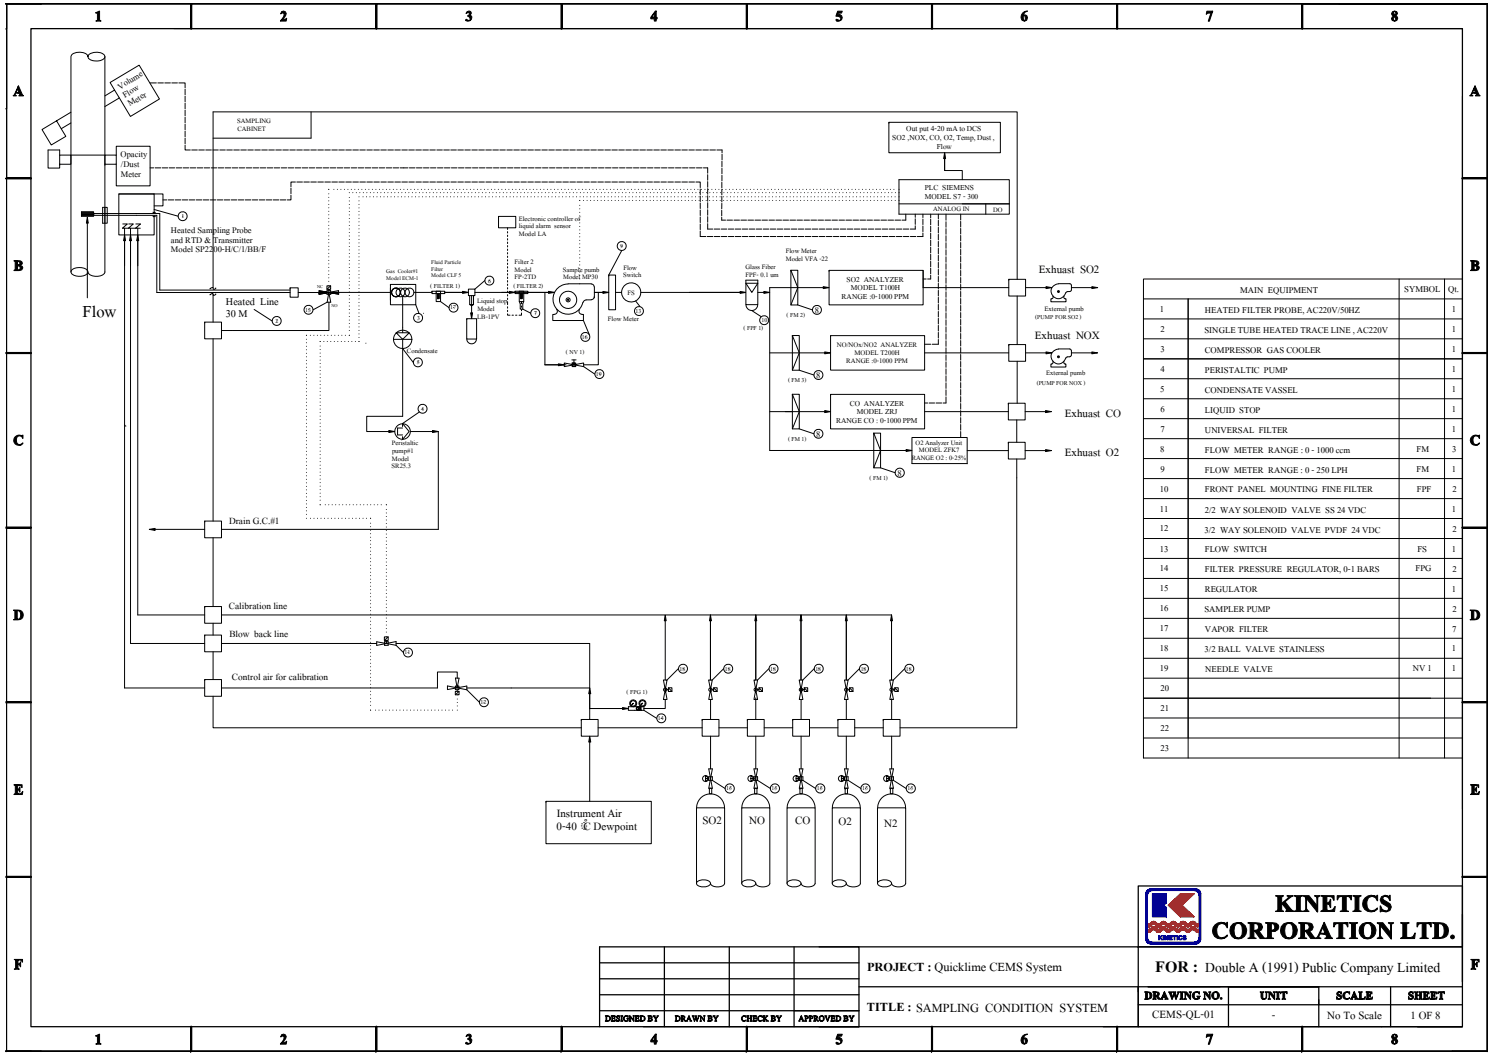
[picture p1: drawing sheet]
<svg xmlns="http://www.w3.org/2000/svg" width="297mm" height="210mm" viewBox="0 0 297 210" stroke-linecap="round" stroke-linejoin="round" font-family="sans-serif">
<defs><g id="words">
<text font-size="5" x="16.4" y="63.1">Flow</text>
<text font-size="4.8" x="229.8" y="193.3">FOR :</text>
<text font-size="4.1" x="239.8" y="193.2">Double A (1991) Public Company Limited</text>
<g font-size="3.7">
<text x="172.5" y="193.1">PROJECT :Quicklime CEMS System</text>
<text x="172.5" y="201">TITLE : SAMPLING CONDITION SYSTEM</text>
</g>
<g font-size="3.3">
<text x="206.7" y="54.4">Exhuast SO2</text>
<text x="205.9" y="67.3">Exhuast NOX</text>
<text x="211.8" y="82.8">Exhuast CO</text>
<text x="211.8" y="90.6">Exhuast O2</text>
<text x="110.7" y="165.1">0-40 ◌C Dewpoint</text>
<text x="110.8" y="162.5">Instrument Air</text>
<text x="117" y="164.8">ํ</text>
<text x="139.7" y="163.9">SO2</text>
<text x="149.1" y="163.8">NO</text>
<text x="158.2" y="163.8">CO</text>
<text x="166.8" y="164">O2</text>
<text x="175.9" y="164.4">N2</text>
<text x="229.2" y="202.5">CEMS-QL-01</text>
<text x="253" y="202.7">-</text>
<text x="264.1" y="202.7">No To Scale</text>
<text x="280.6" y="202.6">1 OF 8</text>
</g>
<g font-size="3.1">
<text x="44.9" y="63">30 M</text>
<text x="45" y="60.7">Heated Line</text>
</g>
<g font-size="2.8">
<text x="45.6" y="104.2">Drain G.C.#1</text>
<text x="45.5" y="121.2">Calibration line</text>
<text x="45.6" y="126.6">Blow back line</text>
<text x="46.1" y="135.1">Control air for calibration</text>
</g>
<g font-size="2.6">
<text x="23.8" y="17.8" transform="rotate(-31 23.8 17.8)">Volume</text>
<text x="24.8" y="19.5" transform="rotate(-31 24.8 19.5)">Flow</text>
<text x="25.8" y="21.2" transform="rotate(-31 25.8 21.2)">Meter</text>
<text x="24" y="31.3">Opacity</text>
<text x="24" y="35.2">Meter</text>
<text x="24.1" y="33.3">/Dust</text>
<text x="34" y="46.3">Heated Sampling Probe</text>
<text x="34" y="48.2">and RTD &amp; Transmitter</text>
<text x="34" y="50.2">Model SP2200-H/C/1/BB/F</text>
<text x="246.7" y="58.2">MAIN EQUIPMENT</text>
<text x="279.4" y="58.1">SYMBOL</text>
<text x="288.1" y="58.1">Qt.</text>
<text x="162.1" y="62.2">8</text>
<text x="230.7" y="62">1</text>
<text x="230.9" y="66">2</text>
<text x="239.7" y="62.2">HEATED FILTER PROBE, AC220V/50HZ</text>
<text x="288.8" y="62.1">1</text>
<text x="230.9" y="70">3</text>
<text x="239.6" y="66.2">SINGLE TUBE HEATED TRACE LINE , AC220V</text>
<text x="239.7" y="70.1">COMPRESSOR GAS COOLER</text>
<text x="288.8" y="66">1</text>
<text x="288.8" y="70">1</text>
<text x="162.4" y="75.2">8</text>
<text x="230.8" y="77.9">5</text>
<text x="230.9" y="73.9">4</text>
<text x="239.7" y="74.1">PERISTALTIC PUMP</text>
<text x="288.8" y="74">1</text>
<text x="288.8" y="77.9">1</text>
<text x="230.9" y="81.9">6</text>
<text x="239.7" y="78.1">CONDENSATE VASSEL</text>
<text x="239.7" y="82">LIQUID STOP</text>
<text x="288.8" y="81.9">1</text>
<text x="162.4" y="86.9">8</text>
<text x="230.8" y="89.8">8</text>
<text x="230.9" y="85.8">7</text>
<text x="239.7" y="90">FLOW METER RANGE : 0 -1000 ccm</text>
<text x="239.7" y="86">UNIVERSAL FILTER</text>
<text x="281.8" y="89.8">FM</text>
<text x="288.8" y="85.9">1</text>
<text x="288.9" y="89.9">3</text>
<text x="178.6" y="94.6">8</text>
<text x="230.9" y="93.8">9</text>
<text x="239.7" y="94">FLOW METER RANGE : 0 -250 LPH</text>
<text x="281.8" y="93.8">FM</text>
<text x="288.8" y="93.8">1</text>
<text x="230.7" y="97.7">10</text>
<text x="230.7" y="101.7">11</text>
<text x="239.7" y="101.9">2/2 WAY SOLENOID VALVE SS 24 VDC</text>
<text x="239.7" y="97.9">FRONT PANEL MOUNTING FINE FILTER</text>
<text x="281.9" y="97.7">FPF</text>
<text x="288.8" y="101.7">1</text>
<text x="289" y="97.8">2</text>
<text x="230.7" y="105.7">12</text>
<text x="239.7" y="105.9">3/2 WAY SOLENOID VALVE PVDF 24 VDC</text>
<text x="289" y="105.7">2</text>
<text x="230.7" y="109.7">13</text>
<text x="230.7" y="113.6">14</text>
<text x="239.7" y="113.8">FILTER PRESSURE REGULATOR, 0-1 BARS</text>
<text x="239.7" y="109.8">FLOW SWITCH</text>
<text x="281.6" y="113.6">FPG</text>
<text x="282" y="109.7">FS</text>
<text x="288.8" y="109.7">1</text>
<text x="289" y="113.7">2</text>
<text x="230.7" y="117.6">15</text>
<text x="239.7" y="117.8">REGULATOR</text>
<text x="288.8" y="117.6">1</text>
<text x="230.7" y="121.6">16</text>
<text x="230.7" y="125.5">17</text>
<text x="239.6" y="121.8">SAMPLER PUMP</text>
<text x="239.7" y="125.7">VAPOR FILTER</text>
<text x="288.9" y="125.6">7</text>
<text x="289" y="121.6">2</text>
<text x="230.7" y="129.5">18</text>
<text x="239.7" y="129.7">3/2 BALL VALVE STAINLESS</text>
<text x="288.8" y="129.5">1</text>
<text x="230.7" y="133.5">19</text>
<text x="230.9" y="137.4">20</text>
<text x="239.8" y="133.6">NEEDLE VALVE</text>
<text x="281.1" y="133.5">NV 1</text>
<text x="288.8" y="133.5">1</text>
<text x="230.9" y="141.4">21</text>
<text x="230.9" y="145.4">22</text>
<text x="230.9" y="149.4">23</text>
</g>
<g font-size="2.2">
<text x="177.5" y="27.8">SO2 ,NOX, CO, O2, Temp, Dust ,</text>
<text x="180.3" y="26.1">Out put 4-20 mA to DCS</text>
<text x="186.4" y="29.6">Flow</text>
<text x="184" y="37.8">PLC SIEMENS</text>
<text x="184" y="39.5">MODEL S7 - 300</text>
<text x="167.4" y="59.4">RANGE :0-1000 PPM</text>
<text x="168.4" y="56">SO2 ANALYZER</text>
<text x="169.3" y="57.7">MODEL T100H</text>
<text x="169.1" y="80.6">CO ANALYZER</text>
<text x="170.5" y="82.4">MODEL ZRJ</text>
<text x="166.3" y="84.1">RANGE CO : 0-1000 PPM</text>
</g>
<g font-size="2.1">
<text x="166.5" y="69.1">NO/NOx/NO2 ANALYZER</text>
<text x="170" y="70.6">MODEL T200H</text>
<text x="168.4" y="72.2">RANGE :0-1000 PPM</text>
</g>
<g font-size="2">
<text x="47.2" y="24.5">SAMPLING</text>
<text x="47.2" y="26">CABINET</text>
<text x="185.6" y="42">ANALOG IN</text>
<text x="103.2" y="43.9">Electronic controller of</text>
<text x="103.2" y="45.4">liquid alarm sensor</text>
<text x="103.2" y="46.9">Model LA</text>
<text x="197.6" y="42.2">DO</text>
<text x="102.4" y="52.5">Filter 2</text>
<text x="102.4" y="54">Model</text>
<text x="112" y="54">Sample pumb</text>
<text x="124" y="53.6">Flow</text>
<text x="148.3" y="53.6">Glass Fiber</text>
<text x="156.3" y="50.4">Flow Meter</text>
<text x="156.3" y="51.9">Model VFA -22</text>
<text x="102.4" y="55.5">FP-2TD</text>
<text x="112" y="55.5">Model MP30</text>
<text x="124" y="55.2">Switch</text>
<text x="124.9" y="58.7">FS</text>
<text x="148.3" y="55.1">FPF- 0.1 um</text>
<text x="95" y="60.3">Liquid stop</text>
<text x="95" y="63.4">LB-1PV</text>
<text x="95" y="61.9">Model</text>
<text x="120.9" y="63.8">Flow Meter</text>
<text x="207.8" y="61.9">External pumb</text>
<text x="81" y="70.1">Condensate</text>
<text x="208.1" y="74.7">External pumb</text>
<text x="78" y="88.6">Peristaltic</text>
<text x="182.2" y="88.4">O2 Analyzer Unit</text>
<text x="182.8" y="89.9">MODEL ZFK7</text>
<text x="77.9" y="93.1">SR25.3</text>
<text x="78" y="91.6">Model</text>
<text x="78" y="90.1">pump#1</text>
<text x="181.4" y="91.4">RANGE O2 : 0-25%</text>
</g>
<g font-size="1.8">
<text x="36.1" y="43.3">1</text>
<text x="123.4" y="49.3">9</text>
<text x="85.6" y="57.2">( FILTER 1)</text>
<text x="97.2" y="56.2">6</text>
<text x="102.1" y="57.2">( FILTER 2)</text>
<text x="54.8" y="64.2">2</text>
<text x="60.7" y="62">13</text>
<text x="83" y="63.6">3</text>
<text x="89.6" y="61.5">17</text>
<text x="106.3" y="62.7">7</text>
<text x="126.4" y="62.2">13</text>
<text x="147.9" y="65.7">( FPF 1)</text>
<text x="151.5" y="64">10</text>
<text x="156.5" y="63">( FM 2)</text>
<text x="206" y="63.5">(PUMP FOR SO2 )</text>
<text x="112.6" y="70.4">( NV 1)</text>
<text x="115.8" y="67.4">16</text>
<text x="82.9" y="72.4">5</text>
<text x="118.6" y="74.7">19</text>
<text x="156.8" y="76">( FM 3)</text>
<text x="206.3" y="76.5">(PUMP FOR NOX )</text>
<text x="83.8" y="81.6">4</text>
<text x="156.8" y="87.7">( FM 1)</text>
<text x="173" y="95.4">( FM 1)</text>
<text x="80.5" y="130.1">11</text>
<text x="124.7" y="137.9">( FPG 1)</text>
<text x="135.2" y="133.3">18</text>
<text x="144.2" y="133.3">18</text>
<text x="153.2" y="133.3">18</text>
<text x="162.2" y="133.3">18</text>
<text x="171.2" y="133.3">18</text>
<text x="180.2" y="133.3">18</text>
<text x="95.6" y="140">12</text>
<text x="130.9" y="143.2">14</text>
<text x="144.5" y="157.2">15</text>
<text x="153.5" y="157.2">15</text>
<text x="162.5" y="157.2">15</text>
<text x="171.5" y="157.2">15</text>
<text x="180.5" y="157.2">15</text>
</g>
<g font-size="1.7">
<text x="85.8" y="52.5">Fluid Particle</text>
<text x="85.8" y="53.8">Filter</text>
<text x="76.8" y="54.3">Gas Cooler#1</text>
<text x="76.9" y="55.6">Model ECM-1</text>
<text x="85.8" y="55.1">Model CLF 5</text>
</g>
<g font-size="1.3">
<text x="63.1" y="57.3">NC</text>
<text x="65.9" y="61">NO</text>
</g>
</g></defs>
<g fill="none" stroke="#000" stroke-width=".2">
<path d="M1.2 .7h.1M1.2 .7h.1v208.4h-.1M1.2 .7h.1v5h-.1M1.2 .8h.1M1.2 .8h294.7M1.3 .7v208.4M1.3 .7h.1M1.3 .7v20.9h-.1M1.3 .7v34.8h-.1M1.3 5.7l-.1 .1M8.1 .7v.1h-6.9v-.1v.1h294.7v-.1v.1M8.3 .7l-.2 .1"/>
<path d="M17.5 11.3v-.2a2.39 2.39 0 0 1 3.2-.2l.2 .3a1.74 1.74 0 0 1-2.1 .9 1.14 1.14 0 0 1-1.4-1 2.27 2.27 0 0 0-3.2 0l-.1 43M20.9 11.3v42.8a1.96 1.96 0 0 1-2.6 .7l-.5-.2-.3-.5M34.6 5.7h256.4M37.9 5.7l.1 .1 .2-.1M37.9 .7h.1M37.9 .7h.3v5h-.3zM38.1 .7h.1M38.2 .7h.1M74.8 .7h.1M74.8 .7h.2v5h-.2zM74.8 5.7v.1l.2-.1M75 .7h.1"/>
<path d="M111.6 .7h.1M111.6 .7h.2v5h-.2zM111.6 5.7l.1 .1 .1-.1M111.8 .7h.1M148.5 .7h.1M148.5 .7h.2v5h-.2zM148.5 5.7v.1l.2-.1M148.7 .7h.1M185.3 5.7l.1 .1 .1-.1M185.3 .7h.1M185.3 .7h.2v5h-.2zM185.5 .7h.1"/>
<path d="M222.1 .7h.1M222.1 .7h.3v5h-.3zM222.1 5.7l.1 .1 .2-.1M222.4 .7h.1M259 5.7v.1l.2-.1M259 .7h.2v5h-.2zM259 .7h.1M259.1 .7v.1h36.8M259.2 .7h.1M266.3 .7l.1 .1M266.4 .7v.1h29.5M288.9 .7l.1 .1"/>
<path d="M289 .7v.1h6.9M295.9 .7v208.4M295.9 .7h-.1v208.4h.1M1.2 35.6h.1M1.2 35.3h5v.3h-5zM1.3 21.6l-.1 .1M6.2 35.3l.1 .1-.1 .2M23.6 38.6h7.1v3.6M30.7 38.6h-7.1v8.1h7.1v-3.7M61.9 22.2v5.3M291 35.3l-.2 .1 .2 .2M291 35.3h4.9v.3h-4.9z"/>
<path d="M14.2 53.7a2.6 2.6 0 0 1 3.1-.1l.2 .5a2.2 2.2 0 0 1-3.3 .1zM16.2 42.1h2.4v.9h-2.4zM16.2 42.9h2.4M16.2 42.8h2.4M16.2 42.7h2.4M16.2 42.5h2.4M16.2 42.4h2.4M16.2 42.3h2.4M16.2 42.2h2.4M17.4 43.2l.2 1.2h-.4zM17.4 44.4v14.8M18.6 42.5v.3v-.3h8.6h-.2"/>
<path d="M18.6 42.8h8.6M20.4 41.2h.9v3.2h-.9zM31.2 58.2h26.5M31.8 57.7h25.9M42.4 58.5v5.6M42.9 57.3l-.3 .2h-.2l-.1-.3-.5 .2M42.9 58.4l-.3 .3h-.2l-.1-.3-.5 .2M57.7 57.2h1.6v1.9h-1.6zM57.7 57.2h.1M59.3 58.2h4.2M63.5 57.8l1.6 .3h-1.6zM63.5 58.1h1.6z"/>
<path d="M63.5 58.1l1.6 .1zM63.5 58.2h.1M63.5 58.2h1.6zM63.5 58.2h1.6l-1.4 .3h-.2zM63.5 58.5h.2zM63.5 57.8v.7l3.8-.7 .1 .7zM65.1 57.8h.7v.7h-.7zM65.4 58.2l2-.1zM65.4 58.2h2zM65.4 57.5h-.4v-.7h.8v.7h-.4v.7l12.3-.1M65.4 58.2l.4 1.9h-.7zM65.8 58.1h1.6z"/>
<path d="M65.8 58.2h1.6zM65.8 56.8l-.8 .7M65.8 58.2h1.6v.3zM77.7 56.6h5v4h-5zM77.7 56.6h.1M80.1 58.9v6.2M81.5 58.1h.1M82.4 58.1h3.5M85.9 57.9h2.6v.5h-2.6zM85.9 57.9h.1M86.8 57.9h.8v2.1h-.8zM86.8 57.9h.1"/>
<path d="M87.1 58.4h.3v1h-.3zM87.1 58.4h.1M87.4 59.3l-.3 .1M87.4 59.2l-.3 .1M87.4 59.1l-.3 .1M87.4 59l-.3 .1M87.4 58.9l-.3 .1M87.4 58.8l-.3 .1M87.4 58.8h-.3M87.4 58.7l-.3 .1M87.4 58.6l-.3 .1M87.4 58.5l-.3 .1"/>
<path d="M87.4 58.4l-.3 .1M88.5 58.1h4.7M94.5 58.1h15.8M99.2 43h3.4v2.3h-3.4zM99.2 43h.1M101 45.3v.3M101 46.1v.2M101 46.8v.2M101 47.5v.2M101 48.1v.3M101 48.8v.3M101 49.5v.3"/>
<path d="M101 50.2v.3M101 50.9v.3M101 51.6v.3M101 52.3v.3M101 53v.3M101 53.7v.3M101 54.4v.3M101 55.1v.3M101 55.8v.3M101 56.5v.3M101 57.2v.3M101 57.9v.3"/>
<path d="M101 58.6v.3M101 59.3v.3M101 60v.6M102.5 57.9h2.5v.5h-2.5zM102.5 57.9h.1M103.3 57.9h.9v2.1h-.9zM103.3 57.9h.1M103.6 58.4h.3v1h-.3zM103.6 58.4h.1M103.8 60v.4M103.9 59.3l-.3 .1M103.9 59.2l-.3 .1"/>
<path d="M103.9 59.1l-.3 .1M103.9 59l-.3 .1M103.9 58.9l-.3 .1M103.9 58.8l-.3 .1M103.9 58.8h-.3M103.9 58.7l-.3 .1M103.9 58.6l-.3 .1M103.9 58.5l-.3 .1M103.9 58.4l-.3 .1M118.3 58.1h2.8M122.5 58.1h1.1M183.7 57.2h17"/>
<path d="M200.7 55.5h3.3v3.4h-3.3zM200.7 55.5h.1M202.4 58.9v9.6M202.4 55.5v-33.3h-160v35M204 57.2h4.1M208.1 57l1.2 .2-1.2 .2zM227.5 59.4h63.5M236.4 59.4v87.3M291 55.5h-63.5v95.2M1.2 70.3h.1M1.2 70.1h5v.2h-5zM1.2 70.1h.1"/>
<path d="M6.2 70.1l.1 .1-.1 .1M40.7 64.1h3.4v3.3h-3.4zM40.7 64.1h.1M42.4 67.4v36.2M65.4 60.1v5.6h-21.3M101 61v.3M101 61.7v.3M101 62.4v.3h.5M101.9 62.7h.2M102.6 62.7h.2M103.8 62.2v.5h-.5M103.8 60.8v.3"/>
<path d="M103.8 61.5v.3M184 70.2h16.7M200.7 68.5h3.3v3.3h-3.3zM200.7 68.5h.1M202.4 71.8v8.4M204 70.2h4.1M208.1 70l1.2 .2-1.2 .2zM227.5 79.3h63.5M227.5 75.3h63.5M227.5 71.4h63.5M227.5 67.4h63.5M227.5 63.4h63.5"/>
<path d="M291 70.1l-.2 .1 .2 .1M291 70.1h4.9v.2h-4.9zM24.8 84.5l.3 .2M184 81.9h16.6M200.6 80.2h3.4v3.3h-3.4zM200.6 80.2h.1M204 81.9h4M208 81.6l1.2 .3-1.2 .1zM227.5 99.1h63.5M227.5 95.2h63.5M227.5 91.2h63.5M227.5 87.2h63.5"/>
<path d="M227.5 83.2h63.5M1.2 105h.1M1.2 104.8h5v.2h-5zM1.2 104.8h.1M6.2 104.8l.1 .1-.1 .1M42.4 106.9v13.7M227.5 119h63.5M227.5 115h63.5M227.5 111h63.5M227.5 107.1h63.5M227.5 103.1h63.5M291 104.8l-.2 .1 .2 .1"/>
<path d="M291 104.8h4.9v.2h-4.9zM1.2 139.8h.1M1.2 139.5h5v.3h-5zM1.2 139.5v.1M6.2 139.5l.1 .1-.1 .2M42.4 138.5v6.2h73.3M42.4 123.9v2.4M42.4 129.6v5.5M141.4 139.1v4M159.4 139.1v4M168.4 139.1v4M227.5 138.8h63.5"/>
<path d="M227.5 134.9h63.5M227.5 130.9h63.5M227.5 126.9h63.5M227.5 123h63.5M291 139.5l-.2 .1 .2 .2M291 139.5h4.9v.3h-4.9zM115.7 143.1h3.3v3.3h-3.3zM115.7 143.1h.1M117.3 146.4l.2 1.2h-.4zM117.3 147.6v11.7M119 144.7h20.7M139.7 143.1h3.3v3.3h-3.3z"/>
<path d="M139.7 143.1h.1M140.4 154.8v.6l.6-.6-.6-.6v.6h.6M141 152.9h.7l-.7 3.8h.7zM141 154.5h.7v.7h-.7zM141.1 156.7h.5v1.1h-.5zM141.1 156.7h.1M141.4 146.4v6.5M143 144.7h5.7M148.7 143.1h3.3v3.3h-3.3zM148.7 143.1h.1M149.4 154.8v.6l.6-.6-.6-.6v.6h.6M150 152.9h.7l-.7 3.8h.7z"/>
<path d="M150 154.5h.7v.7h-.7zM150.1 156.7h.5v1.1h-.5zM150.1 156.7h.1M150.4 146.4v6.5M152 144.7h5.7M157.7 143.1h3.4v3.3h-3.4zM157.7 143.1h.1M158.4 154.8v.6l.6-.6-.6-.6v.6h.6M159 152.9h.7l-.7 3.8h.7zM159 154.5h.7v.7h-.7zM159.1 156.7h.5v1.1h-.5zM159.1 156.7h.1"/>
<path d="M159.4 146.4v6.5M161.1 144.7h5.6M166.7 143.1h3.3v3.3h-3.3zM166.7 143.1h.1M167.4 154.8v.6l.6-.6-.6-.6v.6h.6M168 152.9h.7l-.7 3.8h.7zM168 154.5h.7v.7h-.7zM168.1 156.7h.5v1.1h-.5zM168.1 156.7h.1M168.4 146.4v6.5M170 144.7h5.7M175.7 143.1h3.4v3.3h-3.4z"/>
<path d="M175.7 143.1h.1M176.4 154.8v.6l.6-.6-.6-.6v.6h.6M177 152.9h.8l-.8 3.8h.8zM177 154.5h.8v.7h-.8zM177.1 156.7h.5v1.1h-.5zM177.1 156.7h.1M177.4 146.4v6.5M179.1 144.7h23.2M227.5 146.7h63.5M227.5 142.8h63.5M1.2 174.5h.1M1.2 174.2h5v.3h-5z"/>
<path d="M1.2 174.2v.1M6.2 174.2l.1 .1-.1 .2M138.6 160.6a2.77 2.77 0 0 1 2.8-2.7 2.77 2.77 0 0 1 2.7 2.7M138.7 175.4a1.96 1.96 0 0 1 2.6 .2v.1a1.87 1.87 0 0 1-2.7 .1zM141.4 175.7a1.75 1.75 0 0 0 2.8 0v-15.1h-5.6v15.1M147.6 175.7v-15.1h5.6v15.1a1.75 1.75 0 0 1-2.8 0M147.6 160.6a2.77 2.77 0 0 1 2.8-2.7 2.77 2.77 0 0 1 2.7 2.7M147.7 175.4a1.96 1.96 0 0 1 2.7 .2v.1a1.8 1.8 0 0 1-2.8 0zM156.6 175.7v-15.1h5.6v15.1a1.75 1.75 0 0 1-2.8 0M156.6 160.6a2.77 2.77 0 0 1 2.8-2.7 2.77 2.77 0 0 1 2.8 2.7M156.7 175.4a1.96 1.96 0 0 1 2.7 .2v.1a1.87 1.87 0 0 1-2.8 .1zM165.6 175.7v-15.1h5.6v15.1a1.75 1.75 0 0 1-2.8 0"/>
<path d="M165.6 160.6a2.77 2.77 0 0 1 2.8-2.7 2.77 2.77 0 0 1 2.8 2.7M165.7 175.4a1.96 1.96 0 0 1 2.7 .2v.1a1.8 1.8 0 0 1-2.8 0zM174.6 175.7v-15.1h5.6v15.1a1.75 1.75 0 0 1-2.8 0M174.6 160.6a2.77 2.77 0 0 1 2.8-2.7 2.77 2.77 0 0 1 2.8 2.7M174.7 175.4a1.96 1.96 0 0 1 2.7 .2v.1a1.8 1.8 0 0 1-2.8 0zM291 174.2l-.2 .1 .2 .2M291 174.2h4.9v.3h-4.9zM1.2 209h.1M1.2 209h294.7v.1M1.2 209h5v.1M1.2 209h294.7M1.2 209v.1"/>
<path d="M1.2 209.1v-.1h6.9v.1M1.2 209.1v-.1h294.7v.1M6.2 209l.1 .1M8.1 209l.2 .1M37.9 204.2h.3v4.9h-.3zM37.9 209.1h.1M37.9 204.2l.1-.2 .2 .2M74.8 204.2h.2v4.9h-.2zM74.8 209.1h.1M74.8 204.2v-.2l.2 .2M111.6 204.2h.2v4.9h-.2zM111.6 209.1h.1"/>
<path d="M111.6 204.2l.1-.2 .1 .2M148.5 204.2h.2v4.9h-.2zM148.5 209.1h.1M148.5 204.2v-.2l.2 .2M185.3 204.2h.2v4.9h-.2zM185.3 209.1h.1M185.3 204.2l.1-.2 .1 .2M222.1 204.2h.3v4.9h-.3zM222.1 209.1h.1M222.1 204.2l.1-.2 .2 .2M259 204.2h.2v4.9h-.2zM259 209.1h.1"/>
<path d="M259 204.2v-.2l.2 .2M289 209l-.1 .1M289 209.1v-.1h6.9v.1"/>
<circle cx="78.8" cy="58.1" r=".87"/>
<circle cx="79.7" cy="58.1" r=".87"/>
<circle cx="80.6" cy="58.1" r=".87"/>
<circle cx="81.5" cy="58.1" r=".87"/>
<circle cx="125.6" cy="58.1" r="1.9"/>
<circle cx="140.4" cy="154.8" r=".59"/>
<circle cx="149.4" cy="154.8" r=".59"/>
<circle cx="158.4" cy="154.8" r=".59"/>
<circle cx="167.4" cy="154.8" r=".59"/>
<circle cx="176.4" cy="154.8" r=".59"/>
</g>
<g fill="#000">
<path d="M1.2 .7h.1zM37.9 .7h.3zM74.8 .7h.2zM111.6 .7h.2zM148.5 .7h.2zM185.3 .7h.2zM222.1 .7h.3zM17.4 43.2l.2 1.2h-.4zM63.5 57.8l1.6 .3h-1.6zM63.5 58.1h1.6zM63.5 58.1l1.6 .1zM63.5 58.2h1.6z"/>
<path d="M63.5 58.2l.2 .3h-.2zM63.5 58.5h.2zM63.5 58.2h1.6l-1.4 .3zM65.4 58.2l.4-.1zM65.4 58.2h.4zM65.8 58.1l1.6 .1zM65.8 58.2h1.6zM65.8 58.2h1.6v.3zM65.8 58.1h1.6zM208.1 57l1.2 .2-1.2 .2zM1.2 70.1v.2zM208.1 70l1.2 .2-1.2 .2z"/>
<path d="M208 81.6l1.2 .3-1.2 .1zM1.2 104.8v.2zM1.2 139.6v.2zM117.3 146.4l.2 1.2h-.4zM1.2 174.3v.2zM1.2 209v.1z"/>
<path d="M1.2 .7v.1z" fill-rule="evenodd"/>
<path d="M1.2 5.7h.1l-.1 .1z" fill-rule="evenodd"/>
<path d="M8.1 .7h.2l-.2 .1z" fill-rule="evenodd"/>
<path d="M37.9 5.7h.3l-.1 .1z" fill-rule="evenodd"/>
<path d="M74.8 5.7h.2l-.1 .1z" fill-rule="evenodd"/>
<path d="M111.6 5.7h.2v.1z" fill-rule="evenodd"/>
<path d="M148.5 5.7h.2l-.1 .1z" fill-rule="evenodd"/>
<path d="M185.3 5.7h.2v.1z" fill-rule="evenodd"/>
<path d="M222.1 5.7h.3l-.1 .1z" fill-rule="evenodd"/>
<path d="M259 5.7h.2l-.1 .1z" fill-rule="evenodd"/>
<path d="M266.3 .7l.1 .1z" fill-rule="evenodd"/>
<path d="M288.9 .7l.1 .1z" fill-rule="evenodd"/>
<path d="M1.2 21.6h.1l-.1 .1z" fill-rule="evenodd"/>
<path d="M6.2 35.3l.1 .1-.1 .2z" fill-rule="evenodd"/>
<path d="M290.8 35.4l.2-.1v.3z" fill-rule="evenodd"/>
<path d="M6.2 70.1l.1 .1-.1 .1z" fill-rule="evenodd"/>
<path d="M290.8 70.2l.2-.1v.2z" fill-rule="evenodd"/>
<path d="M6.2 104.8l.1 .1-.1 .1z" fill-rule="evenodd"/>
<path d="M290.8 104.9l.2-.1v.2z" fill-rule="evenodd"/>
<path d="M6.2 139.5l.1 .1-.1 .2z" fill-rule="evenodd"/>
<path d="M290.8 139.6l.2-.1v.3z" fill-rule="evenodd"/>
<path d="M6.2 174.2l.1 .1-.1 .2z" fill-rule="evenodd"/>
<path d="M290.8 174.3l.2-.1v.3z" fill-rule="evenodd"/>
<path d="M6.2 209l.1 .1z" fill-rule="evenodd"/>
<path d="M8.1 209l.2 .1z" fill-rule="evenodd"/>
<path d="M38 204l.2 .2h-.3z" fill-rule="evenodd"/>
<path d="M74.8 204l.2 .2h-.2z" fill-rule="evenodd"/>
<path d="M111.7 204l.1 .2h-.2z" fill-rule="evenodd"/>
<path d="M148.5 204l.2 .2h-.2z" fill-rule="evenodd"/>
<path d="M185.4 204l.1 .2h-.2z" fill-rule="evenodd"/>
<path d="M222.2 204l.2 .2h-.3z" fill-rule="evenodd"/>
<path d="M259 204l.2 .2h-.2z" fill-rule="evenodd"/>
<path d="M288.9 209.1l.1-.1z" fill-rule="evenodd"/>
</g>
<path d="M6.2 5.7h284.8v198.5h-284.8zM291 176.2v19M226.5 196.2v1M228.4 196.2h34h-18M242.7 196.2h-16.2v8M219.5 204.2h71.5h-9M274.9 204.2h.1" fill="none" stroke="#000" stroke-width=".25"/>
<path d="M259 .7h.1zM1.2 35.5v.1z" fill="#000"/>
<g fill="#000" stroke="#000" stroke-width=".2">
<path d="M19 2.5h.3zM19 206h.3z"/>
<path d="M3.7 17.1l-.5 1.3 .6 .1h-.7l-.1 .4 .3 .2h-.7z" fill-rule="evenodd"/>
<path d="M3.7 17.1l1 2h-1l.3-.2-.2-.4-.6-.1h.6l-.3-.7z" fill-rule="evenodd"/>
<path d="M19 2.5l.8-.3v1.8l.3 .2h-1l.3-.2v-1.2v-.2z" fill-rule="evenodd"/>
<path d="M56 2.3l.2 .2-.3 .3z" fill-rule="evenodd"/>
<path d="M56 2.3l.4-.1 .4 .1a1.11 1.11 0 0 1-.6 1.5l-.4 .4 .4-.5a1.04 1.04 0 0 0 .2-1.1z" fill-rule="evenodd"/>
<path d="M55.8 4.2l.4-.4h.7l.1-.2-.1 .6z" fill-rule="evenodd"/>
<path d="M92.7 3.9l.6 .2h-.6z" fill-rule="evenodd"/>
<path d="M93 2.3l.1 .2-.4 .2z" fill-rule="evenodd"/>
<path d="M93 2.3l.3-.1 .3 .1 .2 .3-.3 .4 .3 .3 .1 .2a.76 .76 0 0 1-1.2 .6l.8-.1-.1-.6-.4-.2 .4-.3a.51 .51 0 0 0-.4-.6z" fill-rule="evenodd"/>
<path d="M130.4 2.2h.2l-1 1.3h1.1v.2h-.1v.5h-.4v-.5h-.7v-.2z" fill-rule="evenodd"/>
<path d="M130.6 2.2v1.3h-1h.6v-.8z" fill-rule="evenodd"/>
<path d="M166.3 3.9l.7 .2h-.6z" fill-rule="evenodd"/>
<path d="M166.7 2.2h.9l-.2 .4h-.7l-.1 .2a.81 .81 0 0 1 .8 1.1 .87 .87 0 0 1-1 .2l.8-.1 .1-.2a.87 .87 0 0 0-1-.6z" fill-rule="evenodd"/>
<path d="M203.6 3l.3-.1 .4 .2a.76 .76 0 0 1-.1 .9l-.4 .2 .2-.4-.1-.6z" fill-rule="evenodd"/>
<path d="M203.5 2.6l.3-.3 .6-.1a.98 .98 0 0 0-.8 .8l.1 .1h-.1a1.09 1.09 0 0 0 .2 1.1 .93 .93 0 0 1-.7-.7 .93 .93 0 0 1 .4-.9z" fill-rule="evenodd"/>
<path d="M240.1 2.2h1.2l-.4 .4a.82 .82 0 0 0-.9 .2z" fill-rule="evenodd"/>
<path d="M241.3 2.2l-.7 2h-.2l.5-1.6z" fill-rule="evenodd"/>
<path d="M277 3.4l.3-.1-.1 .4 .3 .5-.5-.1-.2-.4z" fill-rule="evenodd"/>
<path d="M277 2.3l.4-.1-.1 .1a.63 .63 0 0 0 .4 .8l.4 .5-.2 .5-.4 .1-.1-.1 .2-.1a.65 .65 0 0 0-.4-.8l-.3-.5z" fill-rule="evenodd"/>
<path d="M277.4 2.2l.5 .1 .1 .3-.3 .5-.1-.1 .1-.4z" fill-rule="evenodd"/>
<path d="M293.5 17.1l-.5 1.3 .6 .1h-.7l-.1 .4 .2 .2h-.6z" fill-rule="evenodd"/>
<path d="M293.5 17.1l1 2h-1l.3-.2-.2-.4-.6-.1h.6l-.3-.7z" fill-rule="evenodd"/>
<path d="M3 51.9l.5 .1v.7l.5 .1h-.5v.7l.1 .2h-.7z" fill-rule="evenodd"/>
<path d="M2.8 51.8l1.3 .1 .4 .4-.2 .3-.3 .2-.5-.1 .4-.1v-.5z" fill-rule="evenodd"/>
<path d="M3.5 52.8h.5l.4 .2 .1 .3-.1 .3a2.15 2.15 0 0 1-1.6 .2l1.1-.2 .1-.3-.1-.4z" fill-rule="evenodd"/>
<path d="M292.8 51.9l.5 .1v.7l.5 .1h-.5v.7l.1 .2h-.7z" fill-rule="evenodd"/>
<path d="M292.6 51.8l1.3 .1 .4 .4-.2 .3-.3 .2-.5-.1 .4-.1v-.5z" fill-rule="evenodd"/>
<path d="M293.3 52.8h.5l.4 .2 .1 .3-.2 .3a2.15 2.15 0 0 1-1.5 .2l1.1-.2 .1-.3-.1-.4z" fill-rule="evenodd"/>
<path d="M3 86.8l.8-.3 .4 .1a.94 .94 0 0 0-.9 .9 .94 .94 0 0 0 .9 1 1.02 1.02 0 0 1-1.3-.4 1.02 1.02 0 0 1 .1-1.3z" fill-rule="evenodd"/>
<path d="M3.9 86.6l.5 .1-.1 .1z" fill-rule="evenodd"/>
<path d="M3.9 88.4l.6-.3v.1l-.3 .3z" fill-rule="evenodd"/>
<path d="M4.5 86.5l.1 .7-.3-.4z" fill-rule="evenodd"/>
<path d="M292.8 86.8l.8-.3 .4 .1a.94 .94 0 0 0-1 .9 .94 .94 0 0 0 1 1 1.02 1.02 0 0 1-1.3-.4 1.02 1.02 0 0 1 .1-1.3z" fill-rule="evenodd"/>
<path d="M293.7 86.6l.5 .1-.1 .1z" fill-rule="evenodd"/>
<path d="M293.7 88.4l.6-.3v.1l-.3 .3z" fill-rule="evenodd"/>
<path d="M294.3 86.5l.1 .7-.3-.4z" fill-rule="evenodd"/>
<path d="M2.9 121.4h.5v1.5l.2 .2-.7 .1 .1-.3z" fill-rule="evenodd"/>
<path d="M2.7 121.3a1.73 1.73 0 0 1 1.7 .3 .98 .98 0 0 1 .2 1.1 .98 .98 0 0 1-1 .6l-.9-.1 .9-.1a.94 .94 0 0 0 .4-1.3 1.55 1.55 0 0 0-1.3-.4z" fill-rule="evenodd"/>
<path d="M292.7 121.4h.5v1.5l.2 .2-.8 .1 .2-.3z" fill-rule="evenodd"/>
<path d="M292.5 121.3a1.73 1.73 0 0 1 1.6 .3 .98 .98 0 0 1 .2 1.1 .98 .98 0 0 1-1 .6l-.8-.1 .9-.1a.94 .94 0 0 0 .4-1.3 1.55 1.55 0 0 0-1.3-.4z" fill-rule="evenodd"/>
<path d="M3 156.1h.7h-.2v1.5l.1 .2 .2 .1h-1h.2v-.3z" fill-rule="evenodd"/>
<path d="M3.9 156.5l.1 1-.2-.3-.3-.1 .3-.3z" fill-rule="evenodd"/>
<path d="M2.8 156h1.6v.6a.62 .62 0 0 0-.7-.5z" fill-rule="evenodd"/>
<path d="M2.8 157.9a1.8 1.8 0 0 0 1.6-.4l.1-.1-.1 .6z" fill-rule="evenodd"/>
<path d="M292.8 156.1h.7h-.2v1.5v.2l.3 .1h-1h.2v-.3z" fill-rule="evenodd"/>
<path d="M293.7 156.5l.1 1-.2-.3-.3-.1 .3-.3z" fill-rule="evenodd"/>
<path d="M292.6 156h1.6v.6a.62 .62 0 0 0-.7-.5z" fill-rule="evenodd"/>
<path d="M292.6 157.9a1.8 1.8 0 0 0 1.6-.4l.1-.1-.1 .6z" fill-rule="evenodd"/>
<path d="M3 190.9h.8h-.2v1.7l.2 .1h-1l.3-.1v-.2z" fill-rule="evenodd"/>
<path d="M3.6 191.7l.4-.2 .1-.2v1l-.2-.4z" fill-rule="evenodd"/>
<path d="M2.8 190.8h1.7v.5l-.4-.4z" fill-rule="evenodd"/>
<path d="M292.8 190.9h.8h-.2v1.7l.2 .1h-1l.3-.1v-.2z" fill-rule="evenodd"/>
<path d="M293.4 191.7l.4-.2 .1-.2v1l-.2-.4z" fill-rule="evenodd"/>
<path d="M292.6 190.8h1.7v.5l-.4-.4z" fill-rule="evenodd"/>
<path d="M19 206l.8-.4v1.8l.3 .2h-1l.3-.1v-1.3v-.2z" fill-rule="evenodd"/>
<path d="M56 205.8l.2 .2-.3 .2z" fill-rule="evenodd"/>
<path d="M56 205.8l.4-.2 .4 .2a1.11 1.11 0 0 1-.6 1.4l-.4 .4 .4-.4a1.04 1.04 0 0 0 .2-1.1z" fill-rule="evenodd"/>
<path d="M55.8 207.6l.4-.4h.7l.1-.1-.1 .5z" fill-rule="evenodd"/>
<path d="M92.7 207.3l.6 .2h-.6z" fill-rule="evenodd"/>
<path d="M93 205.7l.1 .2-.4 .2z" fill-rule="evenodd"/>
<path d="M93 205.7l.3-.1 .3 .1 .2 .3-.3 .4 .3 .3 .1 .2a.78 .78 0 0 1-1.2 .6l.8-.1-.1-.6-.4-.2 .4-.2a.51 .51 0 0 0-.4-.7z" fill-rule="evenodd"/>
<path d="M130.4 205.6h.2l-1 1.3h1.1v.3h-.1v.4h-.4v-.4h-.7v-.3z" fill-rule="evenodd"/>
<path d="M130.6 205.6v1.3h-1h.6v-.8z" fill-rule="evenodd"/>
<path d="M166.3 207.3l.7 .2-.6 .1z" fill-rule="evenodd"/>
<path d="M166.7 205.7h.9l-.2 .3h-.7l-.1 .2a.81 .81 0 0 1 .8 1.1 .83 .83 0 0 1-1 .3l.6-.1 .3-.3a.92 .92 0 0 0-1-.6z" fill-rule="evenodd"/>
<path d="M203.6 206.4h.3l.4 .1 .1 .4-.2 .6-.4 .1 .2-.3-.1-.6z" fill-rule="evenodd"/>
<path d="M203.5 206l.3-.3h.6a.99 .99 0 0 0-.8 .7l.1 .1-.1 .1v.7l.2 .3a.92 .92 0 0 1-.7-.7 .92 .92 0 0 1 .4-.9z" fill-rule="evenodd"/>
<path d="M240.1 205.7h1.2l-.4 .3a.82 .82 0 0 0-.9 .3z" fill-rule="evenodd"/>
<path d="M241.3 205.7l-.7 1.9h-.2l.5-1.6z" fill-rule="evenodd"/>
<path d="M277 206.8l.3-.1-.1 .5 .3 .4-.5-.1-.2-.3z" fill-rule="evenodd"/>
<path d="M277 205.8l.4-.2-.1 .2a.63 .63 0 0 0 .4 .7l.4 .6-.2 .4-.4 .1-.1-.1h.2a.64 .64 0 0 0-.4-.8l-.3-.6z" fill-rule="evenodd"/>
<path d="M277.4 205.6l.5 .1 .1 .4-.3 .4-.1-.1 .1-.3z" fill-rule="evenodd"/>
</g>
<g fill="none" stroke="#000" stroke-width=".23">
<path d="M38 .7v5M74.9 .7v5M111.7 .7v5M148.6 .7v5M185.4 .7v5M222.3 .7v5M259.1 .7v5M1.2 35.5h5M291 35.5h4.9M1.2 70.2h5M291 70.2h4.9M1.2 104.9h5"/>
<path d="M291 104.9h4.9M1.2 139.6h5M291 139.6h4.9M1.2 174.4h5M291 174.4h4.9M38 204.2v4.9M74.9 204.2v4.9M111.7 204.2v4.9M148.6 204.2v4.9M185.4 204.2v4.9M222.3 204.2v4.9M259.1 204.2v4.9"/>
</g>
<path d="M228.2 177h10.4M228.3 177l.3-.2h9.6l.3 .2zM228.3 176.9h10.2M228.3 177h10.2l.1 .1h-10.4zM228.6 176.8h9.6zM228.6 176.8h9.6M228.9 176.8h9.1z" fill="none" stroke="#00f" stroke-width=".2"/>
<path d="M228.2 177.1h1z" fill="#00f"/>
<path d="M228.2 177.1h9.4zM228.2 177.1h9.4" fill="none" stroke="#00f" stroke-width=".2"/>
<path d="M237.6 177.1h1z" fill="#00f"/>
<path d="M237.6 177.1h1z" fill="none" stroke="#00f" stroke-width=".2"/>
<g fill="#00f">
<path d="M228.2 177.1h.7z"/>
<path d="M228.2 177.1h1z"/>
</g>
<path d="M228.2 177.1h1z" fill="none" stroke="#00f" stroke-width=".2"/>
<path d="M237.6 177.1h1.1z" fill="#00f"/>
<path d="M237.6 177.1h1.1z" fill="none" stroke="#00f" stroke-width=".2"/>
<g fill="#00f">
<path d="M228.2 177.1h.6z"/>
<path d="M228.2 177.1h.7z"/>
</g>
<path d="M228.2 177.1h.7z" fill="none" stroke="#00f" stroke-width=".2"/>
<path d="M237.9 177.1h.8z" fill="#00f"/>
<path d="M237.9 177.1h.8z" fill="none" stroke="#00f" stroke-width=".2"/>
<g fill="#00f">
<path d="M228.1 177.1l.6 .1h-.6z"/>
<path d="M228.1 177.1h.7l-.1 .1z"/>
</g>
<path d="M228.1 177.1h.7l-.7 .1z" fill="none" stroke="#00f" stroke-width=".2"/>
<path d="M238 177.1l.8 .1z" fill="#00f"/>
<path d="M238 177.1l.8 .1z" fill="none" stroke="#00f" stroke-width=".2"/>
<g fill="#00f">
<path d="M228.1 177.2l.4 .2h-.5z"/>
<path d="M228.1 177.2h.6l-.2 .2z"/>
</g>
<path d="M228.1 177.2h.6l-.2 .2h-.5z" fill="none" stroke="#00f" stroke-width=".2"/>
<g fill="#00f">
<path d="M238.2 177.2l.6 .2h-.4z"/>
<path d="M238.2 177.2h.6v.2z"/>
</g>
<path d="M238.2 177.2h.6v.2h-.4z" fill="none" stroke="#00f" stroke-width=".2"/>
<g fill="#00f">
<path d="M228 177.4l.4 .1z"/>
<path d="M228 177.4h.5z"/>
</g>
<path d="M228 177.4h.5z" fill="none" stroke="#00f" stroke-width=".2"/>
<path d="M238.4 177.4l.4 .1z" fill="#00f"/>
<path d="M238.4 177.4l.4 .1z" fill="none" stroke="#00f" stroke-width=".2"/>
<g fill="#00f">
<path d="M228 177.5l.3 .2h-.3z"/>
<path d="M228 177.5h.4l-.1 .2z"/>
</g>
<path d="M228 177.5h.4l-.1 .2h-.3z" fill="none" stroke="#00f" stroke-width=".2"/>
<g fill="#00f">
<path d="M238.4 177.5l.5 .2h-.4z"/>
<path d="M238.4 177.5h.4l.1 .2z"/>
</g>
<path d="M238.4 177.5h.4l.1 .2h-.4z" fill="none" stroke="#00f" stroke-width=".2"/>
<path d="M228 177.7h.3z" fill="#00f"/>
<path d="M228 177.7h.3z" fill="none" stroke="#00f" stroke-width=".2"/>
<path d="M238.5 177.7h.4z" fill="#00f"/>
<path d="M238.5 177.7h.4z" fill="none" stroke="#00f" stroke-width=".2"/>
<g fill="#00f">
<path d="M228 177.7l.3 .3h-.3z"/>
<path d="M228 177.7h.3v.3z"/>
</g>
<path d="M228 177.7h.3v.3h-.3z" fill="none" stroke="#00f" stroke-width=".2"/>
<g fill="#00f">
<path d="M238.5 177.7l.4 .3h-.3z"/>
<path d="M238.5 177.7h.4v.3z"/>
</g>
<path d="M228 178h.3v8.5h-.3zM238.5 177.7h.4v.3h-.3zM238.6 178h.3v8.5h-.3zM228 186.5h.1M238.6 186.5h.1" fill="none" stroke="#00f" stroke-width=".2"/>
<path d="M228.1 178v8.5M238.7 178v8.5" fill="none" stroke="#00f" stroke-width=".3"/>
<g fill="#00f">
<path d="M228 186.5l.3 .2h-.3z"/>
<path d="M228 186.5h.3v.2z"/>
</g>
<path d="M228 186.5h.3v.2h-.3z" fill="none" stroke="#00f" stroke-width=".2"/>
<g fill="#00f">
<path d="M238.6 186.5l.3 .2h-.4z"/>
<path d="M238.6 186.5h.3v.2z"/>
</g>
<path d="M238.6 186.5h.3v.2h-.4z" fill="none" stroke="#00f" stroke-width=".2"/>
<path d="M228 186.7l.3 .1z" fill="#00f"/>
<path d="M228 186.7l.3 .1z" fill="none" stroke="#00f" stroke-width=".2"/>
<path d="M238.5 186.7l.4 .1z" fill="#00f"/>
<path d="M238.5 186.7l.4 .1zM238.5 186.8h.1" fill="none" stroke="#00f" stroke-width=".2"/>
<g fill="#00f">
<path d="M228 186.8l.4 .2h-.4z"/>
<path d="M228 186.8h.3l.1 .2z"/>
</g>
<path d="M228 186.8h.3l.1 .2h-.4z" fill="none" stroke="#00f" stroke-width=".2"/>
<g fill="#00f">
<path d="M238.5 186.8l.3 .2h-.4z"/>
<path d="M238.5 186.8h.4l-.1 .2z"/>
</g>
<path d="M238.5 186.8h.4l-.1 .2h-.4z" fill="none" stroke="#00f" stroke-width=".2"/>
<path d="M228 187h.5z" fill="#00f"/>
<path d="M228 187h.5z" fill="none" stroke="#00f" stroke-width=".2"/>
<path d="M238.4 187h.4z" fill="#00f"/>
<path d="M238.4 187h.4z" fill="none" stroke="#00f" stroke-width=".2"/>
<g fill="#00f">
<path d="M228 187l.6 .2h-.5z"/>
<path d="M228 187h.5l.1 .2z"/>
</g>
<path d="M228 187h.5l.1 .2h-.5z" fill="none" stroke="#00f" stroke-width=".2"/>
<g fill="#00f">
<path d="M238.4 187l.4 .2h-.6z"/>
<path d="M238.4 187h.4v.2z"/>
</g>
<path d="M238.4 187h.4v.2h-.6z" fill="none" stroke="#00f" stroke-width=".2"/>
<path d="M228.1 187.2l.7 .1z" fill="#00f"/>
<path d="M228.1 187.2l.7 .1z" fill="none" stroke="#00f" stroke-width=".2"/>
<g fill="#00f">
<path d="M238 187.3h.7z"/>
<path d="M238.2 187.2h.6z"/>
</g>
<path d="M238 187.3l.8-.1z" fill="none" stroke="#00f" stroke-width=".2"/>
<path d="M228.1 187.3h.8z" fill="#00f"/>
<path d="M228.1 187.3h.8z" fill="none" stroke="#00f" stroke-width=".2"/>
<g fill="#00f">
<path d="M237.9 187.3h.8z"/>
<path d="M238 187.3h.7z"/>
</g>
<path d="M237.9 187.3h.8z" fill="none" stroke="#00f" stroke-width=".2"/>
<path d="M228.2 187.3l1 .1z" fill="#00f"/>
<path d="M228.2 187.3l1 .1z" fill="none" stroke="#00f" stroke-width=".2"/>
<g fill="#00f">
<path d="M237.7 187.4h.9z"/>
<path d="M237.9 187.3h.8z"/>
</g>
<path d="M228.2 187.4h9.5zM228.2 187.4h9.5M237.7 187.4l1-.1z" fill="none" stroke="#00f" stroke-width=".2"/>
<path d="M237.7 187.4h.9z" fill="#00f"/>
<path d="M228.2 187.5h10.4M228.2 187.4h10.4l-.1 .1h-10.2zM228.3 187.6h10.2M228.3 187.5h10.2l-.3 .1h-9.6zM228.6 187.6h9.6zM228.6 187.7h9.6M237.7 187.4h.9z" fill="none" stroke="#00f" stroke-width=".2"/>
<path d="M228 177.7v9.1M228.3 178v8.5M228.9 176.8h9.1M228.9 176.8l-.6 .3-.3 .6M229.2 177.1h8.4M229.2 177.1l-.6 .3-.3 .6M237.6 177.1l.7 .3 .2 .6M238 176.8l.6 .3 .3 .6M238.6 178v8.5M238.9 177.7v9.1M228 186.8l.1 .4 .6 .4 9.3 .1 .6-.3 .3-.6M228.3 186.5l.1 .4 .6 .4 8.7 .1 .6-.3 .3-.6" fill="none" stroke="#00f" stroke-width=".25"/>
<path d="M234.8 177.7h2.7zM234.8 177.7h2.7" fill="none" stroke="#f00" stroke-width=".2"/>
<g fill="#f00">
<path d="M232.4 180l2.4-2.3 .4 2.3z"/>
<path d="M234.8 177.7h2.8l-2.4 2.3z"/>
</g>
<path d="M232.4 180l2.4-2.3h2.8l-2.4 2.3zM234.8 182.3h2.7" fill="none" stroke="#f00" stroke-width=".2"/>
<g fill="#f00">
<path d="M232.4 180l5.1 2.3h-2.7z"/>
<path d="M232.4 180h2.8l2.3 2.3z"/>
</g>
<path d="M232.4 180h2.8l2.3 2.3h-2.7z" fill="none" stroke="#f00" stroke-width=".2"/>
<path d="M237.5 177.7h.1M232.4 180h.1M232.4 180l2.4-2.3h2.7l-2.3 2.3 2.3 2.3h-2.7zM234.8 182.3h.1M235.2 180h.1M237.5 182.3h.1" fill="none" stroke="#f00" stroke-width=".25"/>
<path d="M229.3 177.7h2.7zM229.3 177.7h2.7" fill="none" stroke="#00f" stroke-width=".2"/>
<g fill="#00f">
<path d="M229.3 177.7l2.7 1.9h-2.7z"/>
<path d="M229.3 177.7h2.7v1.9z"/>
</g>
<path d="M229.3 177.7h2.7v1.9h-2.7zM229.3 179.6h.1M229.3 179.6h2.7l-.5 .4h-2.2zM229.3 182.3h2.7M229.3 180h2.2l.5 .4h-2.7z" fill="none" stroke="#00f" stroke-width=".2"/>
<path d="M229.3 179.8h2.7" fill="none" stroke="#00f" stroke-width=".42"/>
<path d="M229.3 180.2h2.7" fill="none" stroke="#00f" stroke-width=".44"/>
<g fill="#00f">
<path d="M229.3 180.4l2.7 1.9h-2.7z"/>
<path d="M229.3 180.4h2.7v1.9z"/>
</g>
<path d="M229.3 180.4h2.7v1.9h-2.7zM232 182.3h.1" fill="none" stroke="#00f" stroke-width=".2"/>
<path d="M229.3 177.7h2.7v1.9l-.5 .4 .5 .4v1.9h-2.7zM229.3 177.7h.1M232 179.6h.1M232 177.7h.1M231.5 180h.1M232 182.3h.1M232 180.4h.1" fill="none" stroke="#00f" stroke-width=".25"/>
<g fill="#00f" stroke="#00f" stroke-width=".2">
<path d="M231 186h.3l-.4 .4 .4 .5h-.2l-.4-.5z" fill-rule="evenodd"/>
<path d="M230.5 186h.2v.4l.1 .1-.1 .4h-.2z" fill-rule="evenodd"/>
<path d="M231.4 186h.1v.9h-.1z" fill-rule="evenodd"/>
<path d="M232.2 186v.9h.2v-.9z" fill-rule="evenodd"/>
<path d="M231.7 186h.2v.9h-.2z" fill-rule="evenodd"/>
<path d="M231.9 186l.3 .6v.3l-.3-.6z" fill-rule="evenodd"/>
<path d="M232.6 186h.6v.2h-.4v.2h.4v.1h-.4v.3h.5v.1h-.7z" fill-rule="evenodd"/>
<path d="M233.3 186h.7v.2h-.2v.7h-.2v-.7h-.3z" fill-rule="evenodd"/>
<path d="M234.1 186h.2v.9h-.2z" fill-rule="evenodd"/>
<path d="M234.5 186.8l.7-.2-.2 .3z" fill-rule="evenodd"/>
<path d="M234.5 186.1l.3 .1-.2 .1 .1 .4 .1 .1-.3-.1z" fill-rule="evenodd"/>
<path d="M234.5 186.1a.39 .39 0 0 1 .7 .2z" fill-rule="evenodd"/>
<path d="M235.3 186.6l.7 .2a.36 .36 0 0 1-.4 .1 .36 .36 0 0 1-.3-.3z" fill-rule="evenodd"/>
<path d="M235.4 186.1l.2 .1h-.1l.1 .1a.31 .31 0 0 1 .3 .1 .31 .31 0 0 1 .1 .4h-.3l.1-.2-.4-.2z" fill-rule="evenodd"/>
<path d="M235.5 186.1h.4l.1 .2-.6-.2z" fill-rule="evenodd"/>
</g>
<g fill="none" stroke="#f00" stroke-width=".25">
<path d="M228.6 184.8v.6M228.6 184.8h.1M228.6 183.7v.6M229 185.1l-.5 .2M229 184l-.5 .3M229 184.6l-.5 .2M229 183.5l-.5 .2M229 185.1h.1M229 184.6h.1M229 184h.1M229 183.5h.1M229.1 184.6l.4-.3 .5 .3"/>
<path d="M229.5 184.8h.1M229.5 184.3h.1M229.5 183.7h.1M229.5 183.2h.1M230 184.6l.5 .2M230 185.1l.5 .2 .5-.2M230 184l.5 .3 .5-.3M230 185.1l-.5-.2-.4 .2M230 183.5l-.5-.3-.4 .3M230 184l-.5-.2-.4 .2M230.5 184.8h.1M230.5 185.4h.1"/>
<path d="M230.5 184.3h.1M230.5 183.7h.1M231 184.6l-.5 .2M231 183.5l-.5 .2-.5-.2M231 185.1h.1M231 184.6h.1M231 184h.1M231 183.5h.1M231 184.6l.5-.3 .4 .3M231 183.5l.5-.3 .4 .3M231.5 184.8h.1M231.5 184.3h.1"/>
<path d="M231.5 183.7h.1M231.5 183.2h.1M231.9 185.1l-.4-.2-.5 .2M231.9 184l-.4-.2-.5 .2M232 185.1h.1M232 184.6h.1M232 184h.1M232 183.5h.1M232 185.1l.4 .2 .5-.2M232 184l.4 .3 .5-.3M232 184.6l.4 .2M232.4 184.8h.1"/>
<path d="M232.4 185.4h.1M232.4 184.3h.1M232.4 183.7h.1M232.9 183.5l-.5 .2-.4-.2M232.9 185.1l.5-.2 .5 .2M232.9 183.5l.5-.3 .5 .3M232.9 184l.5-.2 .5 .2M233 184.6l-.6 .2M233 184.6l.4-.3 .5 .3M233.4 184.8h.1M233.4 184.3h.1M233.4 183.7h.1"/>
<path d="M233.4 183.2h.1M233.9 185.1h.1M233.9 184.6h.1M233.9 184h.1M233.9 183.5h.1M233.9 185.1l.5 .2 .5-.2M233.9 184l.5 .3 .5-.3M233.9 184.6l.5 .2M234.4 184.8h.1M234.4 185.4h.1M234.4 184.3h.1M234.4 183.7h.1"/>
<path d="M234.9 183.5l-.5 .2-.5-.2M234.9 185.1l.5-.2 .4 .2M234.9 183.5l.5-.3 .4 .3M234.9 184l.5-.2 .4 .2M234.9 184.6l-.5 .2M234.9 184.6l.5-.3 .4 .3M235.4 184.8h.1M235.4 184.3h.1M235.4 183.7h.1M235.4 183.2h.1M235.9 185.1h.1M235.9 184.6h.1"/>
<path d="M235.9 184h.1M235.9 183.5h.1M235.9 184.6l.5 .2M236.3 184.8h.1M236.3 185.4h.1M236.3 184.3h.1M236.3 183.7h.1M236.8 185.1l-.4 .2-.5-.2M236.8 184l-.4 .3-.5-.3M236.8 184.6l-.5 .2M236.8 183.5l-.5 .2-.4-.2M236.9 185.1h.1"/>
<path d="M236.9 184.6h.1M236.9 184h.1M236.9 183.5h.1M237.3 184.9l.5 .2M237.3 183.8l.5 .2M237.3 184.3l.5 .3M237.3 183.2l.5 .3M237.3 184.9l-.4 .2M237.3 183.8l-.4 .2M237.3 184.3l-.4 .3M237.3 183.2l-.4 .3M237.3 184.8h.1"/>
<path d="M237.3 184.3h.1M237.3 183.7h.1M237.3 183.2h.1M237.8 185.1h.1M237.8 184.6h.1M237.8 184h.1M237.8 183.5h.1M237.8 185.1l.5 .2M237.8 184.6l.5 .2M237.8 184l.5 .3M237.8 183.5l.5 .2M238.3 184.8v.6"/>
<path d="M238.3 184.8h.1M238.3 183.7v.6"/>
</g>
<path d="M229.3 183.2h.4z" fill="#f00"/>
<path d="M229.3 183.2h.4z" fill="none" stroke="#f00" stroke-width=".2"/>
<path d="M231.3 183.2h.4z" fill="#f00"/>
<path d="M231.3 183.2h.4z" fill="none" stroke="#f00" stroke-width=".2"/>
<path d="M233.2 183.2h.4z" fill="#f00"/>
<path d="M233.2 183.2h.4z" fill="none" stroke="#f00" stroke-width=".2"/>
<path d="M235.2 183.2h.4z" fill="#f00"/>
<path d="M235.2 183.2h.4z" fill="none" stroke="#f00" stroke-width=".2"/>
<path d="M237.1 183.2h.4z" fill="#f00"/>
<path d="M237.1 183.2h.4z" fill="none" stroke="#f00" stroke-width=".2"/>
<path d="M229.3 183.2h.4z" fill="#f00"/>
<path d="M229.3 183.2h.4z" fill="none" stroke="#f00" stroke-width=".2"/>
<path d="M231.3 183.2h.4z" fill="#f00"/>
<path d="M231.3 183.2h.4z" fill="none" stroke="#f00" stroke-width=".2"/>
<path d="M233.2 183.2h.4z" fill="#f00"/>
<path d="M233.2 183.2h.4z" fill="none" stroke="#f00" stroke-width=".2"/>
<path d="M235.2 183.2h.4z" fill="#f00"/>
<path d="M235.2 183.2h.4z" fill="none" stroke="#f00" stroke-width=".2"/>
<path d="M237.1 183.2h.4z" fill="#f00"/>
<path d="M237.1 183.2h.4z" fill="none" stroke="#f00" stroke-width=".2"/>
<path d="M229.3 183.2h.4z" fill="#f00"/>
<path d="M229.3 183.2h.4z" fill="none" stroke="#f00" stroke-width=".2"/>
<path d="M231.3 183.2h.4z" fill="#f00"/>
<path d="M231.3 183.2h.4z" fill="none" stroke="#f00" stroke-width=".2"/>
<path d="M233.2 183.2h.4z" fill="#f00"/>
<path d="M233.2 183.2h.4z" fill="none" stroke="#f00" stroke-width=".2"/>
<path d="M235.2 183.2h.4z" fill="#f00"/>
<path d="M235.2 183.2h.4z" fill="none" stroke="#f00" stroke-width=".2"/>
<path d="M237.1 183.2h.4z" fill="#f00"/>
<path d="M237.1 183.2h.4z" fill="none" stroke="#f00" stroke-width=".2"/>
<path d="M229.3 183.2h.4z" fill="#f00"/>
<path d="M229.3 183.2h.4z" fill="none" stroke="#f00" stroke-width=".2"/>
<path d="M231.3 183.2h.4z" fill="#f00"/>
<path d="M231.3 183.2h.4z" fill="none" stroke="#f00" stroke-width=".2"/>
<path d="M233.2 183.2h.4z" fill="#f00"/>
<path d="M233.2 183.2h.4z" fill="none" stroke="#f00" stroke-width=".2"/>
<path d="M235.2 183.2h.4z" fill="#f00"/>
<path d="M235.2 183.2h.4z" fill="none" stroke="#f00" stroke-width=".2"/>
<path d="M237.1 183.2h.4z" fill="#f00"/>
<path d="M237.1 183.2h.4z" fill="none" stroke="#f00" stroke-width=".2"/>
<g fill="#f00">
<path d="M229.2 183.3h.7z"/>
<path d="M229.3 183.2l.6 .1z"/>
</g>
<path d="M229.2 183.3h.7z" fill="none" stroke="#f00" stroke-width=".2"/>
<g fill="#f00">
<path d="M231.1 183.3h.7z"/>
<path d="M231.3 183.2l.5 .1z"/>
</g>
<path d="M231.1 183.3h.7z" fill="none" stroke="#f00" stroke-width=".2"/>
<g fill="#f00">
<path d="M233.1 183.3h.7z"/>
<path d="M233.2 183.2l.6 .1z"/>
</g>
<path d="M233.1 183.3h.7z" fill="none" stroke="#f00" stroke-width=".2"/>
<g fill="#f00">
<path d="M235 183.3h.7z"/>
<path d="M235.2 183.2l.5 .1z"/>
</g>
<path d="M235 183.3h.7z" fill="none" stroke="#f00" stroke-width=".2"/>
<g fill="#f00">
<path d="M237 183.3h.7z"/>
<path d="M237.1 183.2l.6 .1z"/>
</g>
<path d="M237 183.3h.7z" fill="none" stroke="#f00" stroke-width=".2"/>
<path d="M229.2 183.3h.7z" fill="#f00"/>
<path d="M229.2 183.3h.7z" fill="none" stroke="#f00" stroke-width=".2"/>
<path d="M231.1 183.3h.7z" fill="#f00"/>
<path d="M231.1 183.3h.7z" fill="none" stroke="#f00" stroke-width=".2"/>
<path d="M233.1 183.3h.7z" fill="#f00"/>
<path d="M233.1 183.3h.7z" fill="none" stroke="#f00" stroke-width=".2"/>
<path d="M235 183.3h.7z" fill="#f00"/>
<path d="M235 183.3h.7z" fill="none" stroke="#f00" stroke-width=".2"/>
<path d="M237 183.3h.7z" fill="#f00"/>
<path d="M237 183.3h.7z" fill="none" stroke="#f00" stroke-width=".2"/>
<path d="M229.2 183.3h.7z" fill="#f00"/>
<path d="M229.2 183.3h.7z" fill="none" stroke="#f00" stroke-width=".2"/>
<path d="M231.1 183.3h.7z" fill="#f00"/>
<path d="M231.1 183.3h.7z" fill="none" stroke="#f00" stroke-width=".2"/>
<path d="M233.1 183.3h.7z" fill="#f00"/>
<path d="M233.1 183.3h.7z" fill="none" stroke="#f00" stroke-width=".2"/>
<path d="M235 183.3h.7z" fill="#f00"/>
<path d="M235 183.3h.7z" fill="none" stroke="#f00" stroke-width=".2"/>
<path d="M237 183.3h.7z" fill="#f00"/>
<path d="M237 183.3h.7z" fill="none" stroke="#f00" stroke-width=".2"/>
<path d="M229.2 183.3h.7z" fill="#f00"/>
<path d="M229.2 183.3h.7z" fill="none" stroke="#f00" stroke-width=".2"/>
<path d="M231.1 183.3h.7z" fill="#f00"/>
<path d="M231.1 183.3h.7z" fill="none" stroke="#f00" stroke-width=".2"/>
<path d="M233.1 183.3h.7z" fill="#f00"/>
<path d="M233.1 183.3h.7z" fill="none" stroke="#f00" stroke-width=".2"/>
<path d="M235 183.3h.7z" fill="#f00"/>
<path d="M235 183.3h.7z" fill="none" stroke="#f00" stroke-width=".2"/>
<path d="M237 183.3h.7z" fill="#f00"/>
<path d="M237 183.3h.7z" fill="none" stroke="#f00" stroke-width=".2"/>
<g fill="#f00">
<path d="M229.2 183.3l.8 .2h-1z"/>
<path d="M229.2 183.3h.7l.1 .2z"/>
</g>
<path d="M229.2 183.3h.7l.1 .2h-1z" fill="none" stroke="#f00" stroke-width=".2"/>
<g fill="#f00">
<path d="M231.1 183.3l.9 .2h-1z"/>
<path d="M231.1 183.3h.7l.2 .2z"/>
</g>
<path d="M231.1 183.3h.7l.2 .2h-1z" fill="none" stroke="#f00" stroke-width=".2"/>
<g fill="#f00">
<path d="M233.1 183.3l.8 .2h-1z"/>
<path d="M233.1 183.3h.7l.1 .2z"/>
</g>
<path d="M233.1 183.3h.7l.1 .2h-1z" fill="none" stroke="#f00" stroke-width=".2"/>
<g fill="#f00">
<path d="M235 183.3l.9 .2h-1z"/>
<path d="M235 183.3h.7l.2 .2z"/>
</g>
<path d="M235 183.3h.7l.2 .2h-1z" fill="none" stroke="#f00" stroke-width=".2"/>
<g fill="#f00">
<path d="M237 183.3l.8 .2h-.9z"/>
<path d="M237 183.3h.7l.1 .2z"/>
</g>
<path d="M237 183.3h.7l.1 .2h-.9z" fill="none" stroke="#f00" stroke-width=".2"/>
<g fill="#f00">
<path d="M229 183.5l1.1 .1h-1.2z"/>
<path d="M229 183.5h1l.1 .1z"/>
</g>
<path d="M229 183.5h1l.1 .1h-1.2z" fill="none" stroke="#f00" stroke-width=".2"/>
<g fill="#f00">
<path d="M231 183.5l1.1 .1h-1.2z"/>
<path d="M231 183.5h1l.1 .1z"/>
</g>
<path d="M231 183.5h1l.1 .1h-1.2z" fill="none" stroke="#f00" stroke-width=".2"/>
<g fill="#f00">
<path d="M232.9 183.5l1.1 .1h-1.2z"/>
<path d="M232.9 183.5h1l.1 .1z"/>
</g>
<path d="M232.9 183.5h1l.1 .1h-1.2z" fill="none" stroke="#f00" stroke-width=".2"/>
<g fill="#f00">
<path d="M234.9 183.5l1.1 .1h-1.2z"/>
<path d="M234.9 183.5h1l.1 .1z"/>
</g>
<path d="M234.9 183.5h1l.1 .1h-1.2z" fill="none" stroke="#f00" stroke-width=".2"/>
<g fill="#f00">
<path d="M236.9 183.5l1.1 .1h-1.3z"/>
<path d="M236.9 183.5h.9l.2 .1z"/>
</g>
<path d="M236.9 183.5h.9l.2 .1h-1.3z" fill="none" stroke="#f00" stroke-width=".2"/>
<path d="M228.9 183.6h1.2z" fill="#f00"/>
<path d="M228.9 183.6h1.2z" fill="none" stroke="#f00" stroke-width=".2"/>
<path d="M230.9 183.6h1.2z" fill="#f00"/>
<path d="M230.9 183.6h1.2z" fill="none" stroke="#f00" stroke-width=".2"/>
<path d="M232.8 183.6h1.2z" fill="#f00"/>
<path d="M232.8 183.6h1.2z" fill="none" stroke="#f00" stroke-width=".2"/>
<path d="M234.8 183.6h1.2z" fill="#f00"/>
<path d="M234.8 183.6h1.2z" fill="none" stroke="#f00" stroke-width=".2"/>
<path d="M236.7 183.6h1.3z" fill="#f00"/>
<path d="M236.7 183.6h1.3z" fill="none" stroke="#f00" stroke-width=".2"/>
<path d="M228.9 183.6h1.2z" fill="#f00"/>
<path d="M228.9 183.6h1.2z" fill="none" stroke="#f00" stroke-width=".2"/>
<path d="M230.9 183.6h1.2z" fill="#f00"/>
<path d="M230.9 183.6h1.2z" fill="none" stroke="#f00" stroke-width=".2"/>
<path d="M232.8 183.6h1.2z" fill="#f00"/>
<path d="M232.8 183.6h1.2z" fill="none" stroke="#f00" stroke-width=".2"/>
<path d="M234.8 183.6h1.2z" fill="#f00"/>
<path d="M234.8 183.6h1.2z" fill="none" stroke="#f00" stroke-width=".2"/>
<path d="M236.7 183.6h1.3z" fill="#f00"/>
<path d="M236.7 183.6h1.3z" fill="none" stroke="#f00" stroke-width=".2"/>
<g fill="#f00">
<path d="M228.7 183.7l.2-.1 1.4 .1z"/>
<path d="M228.9 183.6l1.4 .1z"/>
</g>
<path d="M228.7 183.7l.2-.1 1.4 .1z" fill="none" stroke="#f00" stroke-width=".2"/>
<g fill="#f00">
<path d="M230.7 183.7l.2-.1 1.4 .1z"/>
<path d="M230.9 183.6l1.4 .1z"/>
</g>
<path d="M230.7 183.7l.2-.1 1.4 .1z" fill="none" stroke="#f00" stroke-width=".2"/>
<g fill="#f00">
<path d="M232.6 183.7l.2-.1 1.4 .1z"/>
<path d="M232.8 183.6l1.4 .1z"/>
</g>
<path d="M232.6 183.7l.2-.1 1.4 .1z" fill="none" stroke="#f00" stroke-width=".2"/>
<g fill="#f00">
<path d="M234.6 183.7l.2-.1 1.4 .1z"/>
<path d="M234.8 183.6l1.4 .1z"/>
</g>
<path d="M234.6 183.7l.2-.1 1.4 .1z" fill="none" stroke="#f00" stroke-width=".2"/>
<g fill="#f00">
<path d="M236.6 183.7l.1-.1 1.4 .1z"/>
<path d="M236.7 183.6l1.4 .1z"/>
</g>
<path d="M236.6 183.7l.1-.1 1.4 .1z" fill="none" stroke="#f00" stroke-width=".2"/>
<path d="M228.7 183.7h1.6z" fill="#f00"/>
<path d="M228.7 183.7h1.6z" fill="none" stroke="#f00" stroke-width=".2"/>
<path d="M230.7 183.7h1.6z" fill="#f00"/>
<path d="M230.7 183.7h1.6z" fill="none" stroke="#f00" stroke-width=".2"/>
<path d="M232.6 183.7h1.6z" fill="#f00"/>
<path d="M232.6 183.7h1.6z" fill="none" stroke="#f00" stroke-width=".2"/>
<path d="M234.6 183.7h1.6z" fill="#f00"/>
<path d="M234.6 183.7h1.6z" fill="none" stroke="#f00" stroke-width=".2"/>
<path d="M236.6 183.7h1.5z" fill="#f00"/>
<path d="M236.6 183.7h1.5z" fill="none" stroke="#f00" stroke-width=".2"/>
<path d="M228.7 183.7h1.6z" fill="#f00"/>
<path d="M228.7 183.7h1.6z" fill="none" stroke="#f00" stroke-width=".2"/>
<path d="M230.7 183.7h1.6z" fill="#f00"/>
<path d="M230.7 183.7h1.6z" fill="none" stroke="#f00" stroke-width=".2"/>
<path d="M232.6 183.7h1.6z" fill="#f00"/>
<path d="M232.6 183.7h1.6z" fill="none" stroke="#f00" stroke-width=".2"/>
<path d="M234.6 183.7h1.6z" fill="#f00"/>
<path d="M234.6 183.7h1.6z" fill="none" stroke="#f00" stroke-width=".2"/>
<path d="M236.6 183.7h1.5z" fill="#f00"/>
<path d="M236.6 183.7h1.5z" fill="none" stroke="#f00" stroke-width=".2"/>
<g fill="#f00">
<path d="M228.6 183.7h1.9z"/>
<path d="M228.7 183.7h1.8z"/>
</g>
<path d="M228.6 183.7h1.9z" fill="none" stroke="#f00" stroke-width=".2"/>
<g fill="#f00">
<path d="M230.5 183.7h1.9z"/>
<path d="M230.7 183.7h1.7z"/>
</g>
<path d="M230.5 183.7h1.9z" fill="none" stroke="#f00" stroke-width=".2"/>
<g fill="#f00">
<path d="M232.4 183.7h2z"/>
<path d="M232.6 183.7h1.8z"/>
</g>
<path d="M232.4 183.7h2z" fill="none" stroke="#f00" stroke-width=".2"/>
<g fill="#f00">
<path d="M234.4 183.7h1.9z"/>
<path d="M234.6 183.7h1.7z"/>
</g>
<path d="M234.4 183.7h1.9z" fill="none" stroke="#f00" stroke-width=".2"/>
<g fill="#f00">
<path d="M236.3 183.7h2z"/>
<path d="M236.6 183.7h1.7z"/>
</g>
<path d="M236.3 183.7h2z" fill="none" stroke="#f00" stroke-width=".2"/>
<g fill="#f00">
<path d="M228.6 183.7l.7 .1z"/>
<path d="M228.6 183.7h.9z"/>
</g>
<path d="M228.6 183.7h.9z" fill="none" stroke="#f00" stroke-width=".2"/>
<g fill="#f00">
<path d="M229.5 183.7l1.8 .1z"/>
<path d="M229.5 183.7h2z"/>
</g>
<path d="M229.5 183.7h2z" fill="none" stroke="#f00" stroke-width=".2"/>
<g fill="#f00">
<path d="M231.5 183.7l1.7 .1z"/>
<path d="M231.5 183.7h1.9z"/>
</g>
<path d="M231.5 183.7h1.9z" fill="none" stroke="#f00" stroke-width=".2"/>
<g fill="#f00">
<path d="M233.4 183.7l1.8 .1z"/>
<path d="M233.4 183.7h2z"/>
</g>
<path d="M233.4 183.7h2z" fill="none" stroke="#f00" stroke-width=".2"/>
<g fill="#f00">
<path d="M235.4 183.7l1.7 .1z"/>
<path d="M235.4 183.7h1.9z"/>
</g>
<path d="M235.4 183.7h1.9z" fill="none" stroke="#f00" stroke-width=".2"/>
<path d="M237.3 183.7l1 .1z" fill="#f00"/>
<path d="M237.3 183.7l1 .1z" fill="none" stroke="#f00" stroke-width=".2"/>
<path d="M228.6 183.8h.7z" fill="#f00"/>
<path d="M228.6 183.8h.7z" fill="none" stroke="#f00" stroke-width=".2"/>
<path d="M229.7 183.8h1.6z" fill="#f00"/>
<path d="M229.7 183.8h1.6z" fill="none" stroke="#f00" stroke-width=".2"/>
<path d="M231.7 183.8h1.5z" fill="#f00"/>
<path d="M231.7 183.8h1.5z" fill="none" stroke="#f00" stroke-width=".2"/>
<path d="M233.6 183.8h1.6z" fill="#f00"/>
<path d="M233.6 183.8h1.6z" fill="none" stroke="#f00" stroke-width=".2"/>
<path d="M235.6 183.8h1.5z" fill="#f00"/>
<path d="M235.6 183.8h1.5z" fill="none" stroke="#f00" stroke-width=".2"/>
<path d="M237.5 183.8h.8z" fill="#f00"/>
<path d="M237.5 183.8h.8z" fill="none" stroke="#f00" stroke-width=".2"/>
<path d="M228.6 183.8h.7z" fill="#f00"/>
<path d="M228.6 183.8h.7z" fill="none" stroke="#f00" stroke-width=".2"/>
<path d="M229.7 183.8h1.6z" fill="#f00"/>
<path d="M229.7 183.8h1.6z" fill="none" stroke="#f00" stroke-width=".2"/>
<path d="M231.7 183.8h1.5z" fill="#f00"/>
<path d="M231.7 183.8h1.5z" fill="none" stroke="#f00" stroke-width=".2"/>
<path d="M233.6 183.8h1.6z" fill="#f00"/>
<path d="M233.6 183.8h1.6z" fill="none" stroke="#f00" stroke-width=".2"/>
<path d="M235.6 183.8h1.5z" fill="#f00"/>
<path d="M235.6 183.8h1.5z" fill="none" stroke="#f00" stroke-width=".2"/>
<path d="M237.5 183.8h.8z" fill="#f00"/>
<path d="M237.5 183.8h.8z" fill="none" stroke="#f00" stroke-width=".2"/>
<path d="M228.6 183.8h.7z" fill="#f00"/>
<path d="M228.6 183.8h.7z" fill="none" stroke="#f00" stroke-width=".2"/>
<path d="M229.7 183.8h1.6z" fill="#f00"/>
<path d="M229.7 183.8h1.6z" fill="none" stroke="#f00" stroke-width=".2"/>
<path d="M231.7 183.8h1.5z" fill="#f00"/>
<path d="M231.7 183.8h1.5z" fill="none" stroke="#f00" stroke-width=".2"/>
<path d="M233.6 183.8h1.6z" fill="#f00"/>
<path d="M233.6 183.8h1.6z" fill="none" stroke="#f00" stroke-width=".2"/>
<path d="M235.6 183.8h1.5z" fill="#f00"/>
<path d="M235.6 183.8h1.5z" fill="none" stroke="#f00" stroke-width=".2"/>
<path d="M237.5 183.8h.8z" fill="#f00"/>
<path d="M237.5 183.8h.8z" fill="none" stroke="#f00" stroke-width=".2"/>
<g fill="#f00">
<path d="M228.6 183.8l.6 .1h-.6z"/>
<path d="M228.6 183.8h.7l-.1 .1z"/>
</g>
<path d="M228.6 183.8h.7l-.1 .1h-.6z" fill="none" stroke="#f00" stroke-width=".2"/>
<g fill="#f00">
<path d="M229.7 183.8l1.4 .1z"/>
<path d="M229.7 183.8h1.6l-.2 .1z"/>
</g>
<path d="M229.7 183.8h1.6l-.2 .1z" fill="none" stroke="#f00" stroke-width=".2"/>
<g fill="#f00">
<path d="M231.7 183.8l1.4 .1z"/>
<path d="M231.7 183.8h1.5l-.1 .1z"/>
</g>
<path d="M231.7 183.8h1.5l-.1 .1z" fill="none" stroke="#f00" stroke-width=".2"/>
<g fill="#f00">
<path d="M233.6 183.8l1.4 .1z"/>
<path d="M233.6 183.8h1.6l-.2 .1z"/>
</g>
<path d="M233.6 183.8h1.6l-.2 .1z" fill="none" stroke="#f00" stroke-width=".2"/>
<g fill="#f00">
<path d="M235.6 183.8l1.4 .1z"/>
<path d="M235.6 183.8h1.5l-.1 .1z"/>
</g>
<path d="M235.6 183.8h1.5l-.1 .1z" fill="none" stroke="#f00" stroke-width=".2"/>
<g fill="#f00">
<path d="M237.5 183.8l.8 .1z"/>
<path d="M237.5 183.8h.8v.1z"/>
</g>
<path d="M237.5 183.8h.8v.1z" fill="none" stroke="#f00" stroke-width=".2"/>
<path d="M228.6 183.9h.6z" fill="#f00"/>
<path d="M228.6 183.9h.6z" fill="none" stroke="#f00" stroke-width=".2"/>
<path d="M229.9 183.9h1.2z" fill="#f00"/>
<path d="M229.9 183.9h1.2z" fill="none" stroke="#f00" stroke-width=".2"/>
<path d="M231.8 183.9h1.3z" fill="#f00"/>
<path d="M231.8 183.9h1.3z" fill="none" stroke="#f00" stroke-width=".2"/>
<path d="M233.8 183.9h1.2z" fill="#f00"/>
<path d="M233.8 183.9h1.2z" fill="none" stroke="#f00" stroke-width=".2"/>
<path d="M235.7 183.9h1.3z" fill="#f00"/>
<path d="M235.7 183.9h1.3z" fill="none" stroke="#f00" stroke-width=".2"/>
<path d="M237.7 183.9h.6z" fill="#f00"/>
<path d="M237.7 183.9h.6z" fill="none" stroke="#f00" stroke-width=".2"/>
<path d="M228.6 183.9h.6z" fill="#f00"/>
<path d="M228.6 183.9h.6z" fill="none" stroke="#f00" stroke-width=".2"/>
<path d="M229.9 183.9h1.2z" fill="#f00"/>
<path d="M229.9 183.9h1.2z" fill="none" stroke="#f00" stroke-width=".2"/>
<path d="M231.8 183.9h1.3z" fill="#f00"/>
<path d="M231.8 183.9h1.3z" fill="none" stroke="#f00" stroke-width=".2"/>
<path d="M233.8 183.9h1.2z" fill="#f00"/>
<path d="M233.8 183.9h1.2z" fill="none" stroke="#f00" stroke-width=".2"/>
<path d="M235.7 183.9h1.3z" fill="#f00"/>
<path d="M235.7 183.9h1.3z" fill="none" stroke="#f00" stroke-width=".2"/>
<path d="M237.7 183.9h.6z" fill="#f00"/>
<path d="M237.7 183.9h.6z" fill="none" stroke="#f00" stroke-width=".2"/>
<path d="M228.6 183.9h.6z" fill="#f00"/>
<path d="M228.6 183.9h.6z" fill="none" stroke="#f00" stroke-width=".2"/>
<path d="M229.9 183.9h1.2z" fill="#f00"/>
<path d="M229.9 183.9h1.2z" fill="none" stroke="#f00" stroke-width=".2"/>
<path d="M231.8 183.9h1.3z" fill="#f00"/>
<path d="M231.8 183.9h1.3z" fill="none" stroke="#f00" stroke-width=".2"/>
<path d="M233.8 183.9h1.2z" fill="#f00"/>
<path d="M233.8 183.9h1.2z" fill="none" stroke="#f00" stroke-width=".2"/>
<path d="M235.7 183.9h1.3z" fill="#f00"/>
<path d="M235.7 183.9h1.3z" fill="none" stroke="#f00" stroke-width=".2"/>
<path d="M237.7 183.9h.6z" fill="#f00"/>
<path d="M237.7 183.9h.6z" fill="none" stroke="#f00" stroke-width=".2"/>
<g fill="#f00">
<path d="M228.6 183.9l.4 .1h-.4z"/>
<path d="M228.6 183.9h.6l-.2 .1z"/>
</g>
<path d="M228.6 183.9h.6l-.2 .1h-.4z" fill="none" stroke="#f00" stroke-width=".2"/>
<g fill="#f00">
<path d="M229.9 183.9l1.1 .1h-1z"/>
<path d="M229.9 183.9h1.2l-.1 .1z"/>
</g>
<path d="M229.9 183.9h1.2l-.1 .1h-1z" fill="none" stroke="#f00" stroke-width=".2"/>
<g fill="#f00">
<path d="M231.8 183.9l1.1 .1h-.9z"/>
<path d="M231.8 183.9h1.3l-.2 .1z"/>
</g>
<path d="M231.8 183.9h1.3l-.2 .1h-.9z" fill="none" stroke="#f00" stroke-width=".2"/>
<g fill="#f00">
<path d="M233.8 183.9l1.1 .1h-1z"/>
<path d="M233.8 183.9h1.2l-.1 .1z"/>
</g>
<path d="M233.8 183.9h1.2l-.1 .1h-1z" fill="none" stroke="#f00" stroke-width=".2"/>
<g fill="#f00">
<path d="M235.7 183.9l1.2 .1h-1z"/>
<path d="M235.7 183.9h1.3l-.1 .1z"/>
</g>
<path d="M235.7 183.9h1.3l-.1 .1h-1z" fill="none" stroke="#f00" stroke-width=".2"/>
<g fill="#f00">
<path d="M237.7 183.9l.6 .1h-.5z"/>
<path d="M237.7 183.9h.6v.1z"/>
</g>
<path d="M237.7 183.9h.6v.1h-.5z" fill="none" stroke="#f00" stroke-width=".2"/>
<g fill="#f00">
<path d="M228.6 184l.3 .2h-.3z"/>
<path d="M228.6 184h.4l-.1 .2z"/>
</g>
<path d="M228.6 184h.4l-.1 .2h-.3z" fill="none" stroke="#f00" stroke-width=".2"/>
<g fill="#f00">
<path d="M230 184l.9 .2h-.8z"/>
<path d="M230 184h1l-.1 .2z"/>
</g>
<path d="M230 184h1l-.1 .2h-.8z" fill="none" stroke="#f00" stroke-width=".2"/>
<g fill="#f00">
<path d="M232 184l.8 .2h-.7z"/>
<path d="M232 184h.9l-.1 .2z"/>
</g>
<path d="M232 184h.9l-.1 .2h-.7z" fill="none" stroke="#f00" stroke-width=".2"/>
<g fill="#f00">
<path d="M233.9 184l.9 .2h-.8z"/>
<path d="M233.9 184h1l-.1 .2z"/>
</g>
<path d="M233.9 184h1l-.1 .2h-.8z" fill="none" stroke="#f00" stroke-width=".2"/>
<g fill="#f00">
<path d="M235.9 184l.8 .2h-.7z"/>
<path d="M235.9 184h1l-.2 .2z"/>
</g>
<path d="M235.9 184h1l-.2 .2h-.7z" fill="none" stroke="#f00" stroke-width=".2"/>
<g fill="#f00">
<path d="M237.8 184l.5 .2h-.3z"/>
<path d="M237.8 184h.5v.2z"/>
</g>
<path d="M237.8 184h.5v.2h-.3z" fill="none" stroke="#f00" stroke-width=".2"/>
<path d="M228.6 184.2h.3z" fill="#f00"/>
<path d="M228.6 184.2h.3z" fill="none" stroke="#f00" stroke-width=".2"/>
<path d="M230.1 184.2h.8z" fill="#f00"/>
<path d="M230.1 184.2h.8z" fill="none" stroke="#f00" stroke-width=".2"/>
<path d="M232.1 184.2h.7z" fill="#f00"/>
<path d="M232.1 184.2h.7z" fill="none" stroke="#f00" stroke-width=".2"/>
<path d="M234 184.2h.8z" fill="#f00"/>
<path d="M234 184.2h.8z" fill="none" stroke="#f00" stroke-width=".2"/>
<path d="M236 184.2h.7z" fill="#f00"/>
<path d="M236 184.2h.7z" fill="none" stroke="#f00" stroke-width=".2"/>
<path d="M238 184.2h.3z" fill="#f00"/>
<path d="M238 184.2h.3z" fill="none" stroke="#f00" stroke-width=".2"/>
<path d="M228.6 184.2h.3z" fill="#f00"/>
<path d="M228.6 184.2h.3z" fill="none" stroke="#f00" stroke-width=".2"/>
<path d="M230.1 184.2h.8z" fill="#f00"/>
<path d="M230.1 184.2h.8z" fill="none" stroke="#f00" stroke-width=".2"/>
<path d="M232.1 184.2h.7z" fill="#f00"/>
<path d="M232.1 184.2h.7z" fill="none" stroke="#f00" stroke-width=".2"/>
<path d="M234 184.2h.8z" fill="#f00"/>
<path d="M234 184.2h.8z" fill="none" stroke="#f00" stroke-width=".2"/>
<path d="M236 184.2h.7z" fill="#f00"/>
<path d="M236 184.2h.7z" fill="none" stroke="#f00" stroke-width=".2"/>
<path d="M238 184.2h.3z" fill="#f00"/>
<path d="M238 184.2h.3z" fill="none" stroke="#f00" stroke-width=".2"/>
<g fill="#f00">
<path d="M228.6 184.2l.1 .1z"/>
<path d="M228.6 184.2h.3z"/>
</g>
<path d="M228.6 184.2h.3z" fill="none" stroke="#f00" stroke-width=".2"/>
<g fill="#f00">
<path d="M230.1 184.2l.6 .1z"/>
<path d="M230.1 184.2h.8z"/>
</g>
<path d="M230.1 184.2h.8z" fill="none" stroke="#f00" stroke-width=".2"/>
<g fill="#f00">
<path d="M232.1 184.2l.5 .1z"/>
<path d="M232.1 184.2h.7z"/>
</g>
<path d="M232.1 184.2h.7z" fill="none" stroke="#f00" stroke-width=".2"/>
<g fill="#f00">
<path d="M234 184.2l.6 .1z"/>
<path d="M234 184.2h.8z"/>
</g>
<path d="M234 184.2h.8z" fill="none" stroke="#f00" stroke-width=".2"/>
<g fill="#f00">
<path d="M236 184.2l.6 .1z"/>
<path d="M236 184.2h.7z"/>
</g>
<path d="M236 184.2h.7z" fill="none" stroke="#f00" stroke-width=".2"/>
<path d="M238 184.2l.3 .1z" fill="#f00"/>
<path d="M238 184.2l.3 .1z" fill="none" stroke="#f00" stroke-width=".2"/>
<path d="M228.6 184.3h.1z" fill="#f00"/>
<path d="M228.6 184.3h.1z" fill="none" stroke="#f00" stroke-width=".2"/>
<path d="M230.3 184.3h.4z" fill="#f00"/>
<path d="M230.3 184.3h.4z" fill="none" stroke="#f00" stroke-width=".2"/>
<path d="M232.3 184.3h.3z" fill="#f00"/>
<path d="M232.3 184.3h.3z" fill="none" stroke="#f00" stroke-width=".2"/>
<path d="M234.2 184.3h.4z" fill="#f00"/>
<path d="M234.2 184.3h.4z" fill="none" stroke="#f00" stroke-width=".2"/>
<path d="M236.2 184.3h.4z" fill="#f00"/>
<path d="M236.2 184.3h.4z" fill="none" stroke="#f00" stroke-width=".2"/>
<path d="M238.1 184.3h.2z" fill="#f00"/>
<path d="M238.1 184.3h.2z" fill="none" stroke="#f00" stroke-width=".2"/>
<path d="M228.6 184.3h.1z" fill="#f00"/>
<path d="M228.6 184.3h.1z" fill="none" stroke="#f00" stroke-width=".2"/>
<path d="M230.3 184.3h.4z" fill="#f00"/>
<path d="M230.3 184.3h.4z" fill="none" stroke="#f00" stroke-width=".2"/>
<path d="M232.3 184.3h.3z" fill="#f00"/>
<path d="M232.3 184.3h.3z" fill="none" stroke="#f00" stroke-width=".2"/>
<path d="M234.2 184.3h.4z" fill="#f00"/>
<path d="M234.2 184.3h.4z" fill="none" stroke="#f00" stroke-width=".2"/>
<path d="M236.2 184.3h.4z" fill="#f00"/>
<path d="M236.2 184.3h.4z" fill="none" stroke="#f00" stroke-width=".2"/>
<path d="M238.1 184.3h.2z" fill="#f00"/>
<path d="M238.1 184.3h.2z" fill="none" stroke="#f00" stroke-width=".2"/>
<path d="M228.6 184.3h.1z" fill="#f00"/>
<path d="M228.6 184.3h.1z" fill="none" stroke="#f00" stroke-width=".2"/>
<path d="M230.3 184.3h.4z" fill="#f00"/>
<path d="M230.3 184.3h.4z" fill="none" stroke="#f00" stroke-width=".2"/>
<path d="M232.3 184.3h.3z" fill="#f00"/>
<path d="M232.3 184.3h.3z" fill="none" stroke="#f00" stroke-width=".2"/>
<path d="M234.2 184.3h.4z" fill="#f00"/>
<path d="M234.2 184.3h.4z" fill="none" stroke="#f00" stroke-width=".2"/>
<path d="M236.2 184.3h.4z" fill="#f00"/>
<path d="M236.2 184.3h.4z" fill="none" stroke="#f00" stroke-width=".2"/>
<path d="M238.1 184.3h.2z" fill="#f00"/>
<path d="M238.1 184.3h.2z" fill="none" stroke="#f00" stroke-width=".2"/>
<path d="M229.3 184.3h.4z" fill="#f00"/>
<path d="M229.3 184.3h.4z" fill="none" stroke="#f00" stroke-width=".2"/>
<path d="M231.3 184.3h.4z" fill="#f00"/>
<path d="M231.3 184.3h.4z" fill="none" stroke="#f00" stroke-width=".2"/>
<path d="M233.2 184.3h.4z" fill="#f00"/>
<path d="M233.2 184.3h.4z" fill="none" stroke="#f00" stroke-width=".2"/>
<path d="M235.2 184.3h.4z" fill="#f00"/>
<path d="M235.2 184.3h.4z" fill="none" stroke="#f00" stroke-width=".2"/>
<path d="M237.1 184.3h.4z" fill="#f00"/>
<path d="M237.1 184.3h.4z" fill="none" stroke="#f00" stroke-width=".2"/>
<path d="M229.3 184.3h.4z" fill="#f00"/>
<path d="M229.3 184.3h.4z" fill="none" stroke="#f00" stroke-width=".2"/>
<path d="M231.3 184.3h.4z" fill="#f00"/>
<path d="M231.3 184.3h.4z" fill="none" stroke="#f00" stroke-width=".2"/>
<path d="M233.2 184.3h.4z" fill="#f00"/>
<path d="M233.2 184.3h.4z" fill="none" stroke="#f00" stroke-width=".2"/>
<path d="M235.2 184.3h.4z" fill="#f00"/>
<path d="M235.2 184.3h.4z" fill="none" stroke="#f00" stroke-width=".2"/>
<path d="M237.1 184.3h.4z" fill="#f00"/>
<path d="M237.1 184.3h.4z" fill="none" stroke="#f00" stroke-width=".2"/>
<path d="M229.3 184.3h.4z" fill="#f00"/>
<path d="M229.3 184.3h.4z" fill="none" stroke="#f00" stroke-width=".2"/>
<path d="M231.3 184.3h.4z" fill="#f00"/>
<path d="M231.3 184.3h.4z" fill="none" stroke="#f00" stroke-width=".2"/>
<path d="M233.2 184.3h.4z" fill="#f00"/>
<path d="M233.2 184.3h.4z" fill="none" stroke="#f00" stroke-width=".2"/>
<path d="M235.2 184.3h.4z" fill="#f00"/>
<path d="M235.2 184.3h.4z" fill="none" stroke="#f00" stroke-width=".2"/>
<path d="M237.1 184.3h.4z" fill="#f00"/>
<path d="M237.1 184.3h.4z" fill="none" stroke="#f00" stroke-width=".2"/>
<path d="M229.3 184.3h.4z" fill="#f00"/>
<path d="M229.3 184.3h.4z" fill="none" stroke="#f00" stroke-width=".2"/>
<path d="M231.3 184.3h.4z" fill="#f00"/>
<path d="M231.3 184.3h.4z" fill="none" stroke="#f00" stroke-width=".2"/>
<path d="M233.2 184.3h.4z" fill="#f00"/>
<path d="M233.2 184.3h.4z" fill="none" stroke="#f00" stroke-width=".2"/>
<path d="M235.2 184.3h.4z" fill="#f00"/>
<path d="M235.2 184.3h.4z" fill="none" stroke="#f00" stroke-width=".2"/>
<path d="M237.1 184.3h.4z" fill="#f00"/>
<path d="M237.1 184.3h.4z" fill="none" stroke="#f00" stroke-width=".2"/>
<g fill="#f00">
<path d="M229.2 184.4h.7z"/>
<path d="M229.3 184.3l.6 .1z"/>
</g>
<path d="M229.2 184.4h.7z" fill="none" stroke="#f00" stroke-width=".2"/>
<g fill="#f00">
<path d="M231.1 184.4h.7z"/>
<path d="M231.3 184.3l.5 .1z"/>
</g>
<path d="M231.1 184.4h.7z" fill="none" stroke="#f00" stroke-width=".2"/>
<g fill="#f00">
<path d="M233.1 184.4h.7z"/>
<path d="M233.2 184.3l.6 .1z"/>
</g>
<path d="M233.1 184.4h.7z" fill="none" stroke="#f00" stroke-width=".2"/>
<g fill="#f00">
<path d="M235 184.4h.7z"/>
<path d="M235.2 184.3l.5 .1z"/>
</g>
<path d="M235 184.4h.7z" fill="none" stroke="#f00" stroke-width=".2"/>
<g fill="#f00">
<path d="M237 184.4h.7z"/>
<path d="M237.1 184.3l.6 .1z"/>
</g>
<path d="M237 184.4h.7z" fill="none" stroke="#f00" stroke-width=".2"/>
<path d="M229.2 184.4h.7z" fill="#f00"/>
<path d="M229.2 184.4h.7z" fill="none" stroke="#f00" stroke-width=".2"/>
<path d="M231.1 184.4h.7z" fill="#f00"/>
<path d="M231.1 184.4h.7z" fill="none" stroke="#f00" stroke-width=".2"/>
<path d="M233.1 184.4h.7z" fill="#f00"/>
<path d="M233.1 184.4h.7z" fill="none" stroke="#f00" stroke-width=".2"/>
<path d="M235 184.4h.7z" fill="#f00"/>
<path d="M235 184.4h.7z" fill="none" stroke="#f00" stroke-width=".2"/>
<path d="M237 184.4h.7z" fill="#f00"/>
<path d="M237 184.4h.7z" fill="none" stroke="#f00" stroke-width=".2"/>
<path d="M229.2 184.4h.7z" fill="#f00"/>
<path d="M229.2 184.4h.7z" fill="none" stroke="#f00" stroke-width=".2"/>
<path d="M231.1 184.4h.7z" fill="#f00"/>
<path d="M231.1 184.4h.7z" fill="none" stroke="#f00" stroke-width=".2"/>
<path d="M233.1 184.4h.7z" fill="#f00"/>
<path d="M233.1 184.4h.7z" fill="none" stroke="#f00" stroke-width=".2"/>
<path d="M235 184.4h.7z" fill="#f00"/>
<path d="M235 184.4h.7z" fill="none" stroke="#f00" stroke-width=".2"/>
<path d="M237 184.4h.7z" fill="#f00"/>
<path d="M237 184.4h.7z" fill="none" stroke="#f00" stroke-width=".2"/>
<path d="M229.2 184.4h.7z" fill="#f00"/>
<path d="M229.2 184.4h.7z" fill="none" stroke="#f00" stroke-width=".2"/>
<path d="M231.1 184.4h.7z" fill="#f00"/>
<path d="M231.1 184.4h.7z" fill="none" stroke="#f00" stroke-width=".2"/>
<path d="M233.1 184.4h.7z" fill="#f00"/>
<path d="M233.1 184.4h.7z" fill="none" stroke="#f00" stroke-width=".2"/>
<path d="M235 184.4h.7z" fill="#f00"/>
<path d="M235 184.4h.7z" fill="none" stroke="#f00" stroke-width=".2"/>
<path d="M237 184.4h.7z" fill="#f00"/>
<path d="M237 184.4h.7z" fill="none" stroke="#f00" stroke-width=".2"/>
<g fill="#f00">
<path d="M229.2 184.4l.8 .2h-1z"/>
<path d="M229.2 184.4h.7l.1 .2z"/>
</g>
<path d="M229.2 184.4h.7l.1 .2h-1z" fill="none" stroke="#f00" stroke-width=".2"/>
<g fill="#f00">
<path d="M231.1 184.4l.9 .2h-1z"/>
<path d="M231.1 184.4h.7l.2 .2z"/>
</g>
<path d="M231.1 184.4h.7l.2 .2h-1z" fill="none" stroke="#f00" stroke-width=".2"/>
<g fill="#f00">
<path d="M233.1 184.4l.8 .2h-1z"/>
<path d="M233.1 184.4h.7l.1 .2z"/>
</g>
<path d="M233.1 184.4h.7l.1 .2h-1z" fill="none" stroke="#f00" stroke-width=".2"/>
<g fill="#f00">
<path d="M235 184.4l.9 .2h-1z"/>
<path d="M235 184.4h.7l.2 .2z"/>
</g>
<path d="M235 184.4h.7l.2 .2h-1z" fill="none" stroke="#f00" stroke-width=".2"/>
<g fill="#f00">
<path d="M237 184.4l.8 .2h-.9z"/>
<path d="M237 184.4h.7l.1 .2z"/>
</g>
<path d="M237 184.4h.7l.1 .2h-.9z" fill="none" stroke="#f00" stroke-width=".2"/>
<g fill="#f00">
<path d="M229 184.6l1.1 .1h-1.2z"/>
<path d="M229 184.6h1l.1 .1z"/>
</g>
<path d="M229 184.6h1l.1 .1h-1.2z" fill="none" stroke="#f00" stroke-width=".2"/>
<g fill="#f00">
<path d="M231 184.6l1.1 .1h-1.2z"/>
<path d="M231 184.6h1l.1 .1z"/>
</g>
<path d="M231 184.6h1l.1 .1h-1.2z" fill="none" stroke="#f00" stroke-width=".2"/>
<g fill="#f00">
<path d="M232.9 184.6l1.1 .1h-1.2z"/>
<path d="M232.9 184.6h1l.1 .1z"/>
</g>
<path d="M232.9 184.6h1l.1 .1h-1.2z" fill="none" stroke="#f00" stroke-width=".2"/>
<g fill="#f00">
<path d="M234.9 184.6l1.1 .1h-1.2z"/>
<path d="M234.9 184.6h1l.1 .1z"/>
</g>
<path d="M234.9 184.6h1l.1 .1h-1.2z" fill="none" stroke="#f00" stroke-width=".2"/>
<g fill="#f00">
<path d="M236.9 184.6l1.1 .1h-1.3z"/>
<path d="M236.9 184.6h.9l.2 .1z"/>
</g>
<path d="M236.9 184.6h.9l.2 .1h-1.3z" fill="none" stroke="#f00" stroke-width=".2"/>
<path d="M228.9 184.7h1.2z" fill="#f00"/>
<path d="M228.9 184.7h1.2z" fill="none" stroke="#f00" stroke-width=".2"/>
<path d="M230.9 184.7h1.2z" fill="#f00"/>
<path d="M230.9 184.7h1.2z" fill="none" stroke="#f00" stroke-width=".2"/>
<path d="M232.8 184.7h1.2z" fill="#f00"/>
<path d="M232.8 184.7h1.2z" fill="none" stroke="#f00" stroke-width=".2"/>
<path d="M234.8 184.7h1.2z" fill="#f00"/>
<path d="M234.8 184.7h1.2z" fill="none" stroke="#f00" stroke-width=".2"/>
<path d="M236.7 184.7h1.3z" fill="#f00"/>
<path d="M236.7 184.7h1.3z" fill="none" stroke="#f00" stroke-width=".2"/>
<path d="M228.9 184.7h1.2z" fill="#f00"/>
<path d="M228.9 184.7h1.2z" fill="none" stroke="#f00" stroke-width=".2"/>
<path d="M230.9 184.7h1.2z" fill="#f00"/>
<path d="M230.9 184.7h1.2z" fill="none" stroke="#f00" stroke-width=".2"/>
<path d="M232.8 184.7h1.2z" fill="#f00"/>
<path d="M232.8 184.7h1.2z" fill="none" stroke="#f00" stroke-width=".2"/>
<path d="M234.8 184.7h1.2z" fill="#f00"/>
<path d="M234.8 184.7h1.2z" fill="none" stroke="#f00" stroke-width=".2"/>
<path d="M236.7 184.7h1.3z" fill="#f00"/>
<path d="M236.7 184.7h1.3z" fill="none" stroke="#f00" stroke-width=".2"/>
<g fill="#f00">
<path d="M228.7 184.8l.2-.1 1.4 .1z"/>
<path d="M228.9 184.7l1.4 .1z"/>
</g>
<path d="M228.7 184.8l.2-.1 1.4 .1z" fill="none" stroke="#f00" stroke-width=".2"/>
<g fill="#f00">
<path d="M230.7 184.8l.2-.1 1.4 .1z"/>
<path d="M230.9 184.7l1.4 .1z"/>
</g>
<path d="M230.7 184.8l.2-.1 1.4 .1z" fill="none" stroke="#f00" stroke-width=".2"/>
<g fill="#f00">
<path d="M232.6 184.8l.2-.1 1.4 .1z"/>
<path d="M232.8 184.7l1.4 .1z"/>
</g>
<path d="M232.6 184.8l.2-.1 1.4 .1z" fill="none" stroke="#f00" stroke-width=".2"/>
<g fill="#f00">
<path d="M234.6 184.8l.2-.1 1.4 .1z"/>
<path d="M234.8 184.7l1.4 .1z"/>
</g>
<path d="M234.6 184.8l.2-.1 1.4 .1z" fill="none" stroke="#f00" stroke-width=".2"/>
<g fill="#f00">
<path d="M236.6 184.8l.1-.1 1.4 .1z"/>
<path d="M236.7 184.7l1.4 .1z"/>
</g>
<path d="M236.6 184.8l.1-.1 1.4 .1z" fill="none" stroke="#f00" stroke-width=".2"/>
<path d="M228.7 184.8h1.6z" fill="#f00"/>
<path d="M228.7 184.8h1.6z" fill="none" stroke="#f00" stroke-width=".2"/>
<path d="M230.7 184.8h1.6z" fill="#f00"/>
<path d="M230.7 184.8h1.6z" fill="none" stroke="#f00" stroke-width=".2"/>
<path d="M232.6 184.8h1.6z" fill="#f00"/>
<path d="M232.6 184.8h1.6z" fill="none" stroke="#f00" stroke-width=".2"/>
<path d="M234.6 184.8h1.6z" fill="#f00"/>
<path d="M234.6 184.8h1.6z" fill="none" stroke="#f00" stroke-width=".2"/>
<path d="M236.6 184.8h1.5z" fill="#f00"/>
<path d="M236.6 184.8h1.5z" fill="none" stroke="#f00" stroke-width=".2"/>
<path d="M228.7 184.8h1.6z" fill="#f00"/>
<path d="M228.7 184.8h1.6z" fill="none" stroke="#f00" stroke-width=".2"/>
<path d="M230.7 184.8h1.6z" fill="#f00"/>
<path d="M230.7 184.8h1.6z" fill="none" stroke="#f00" stroke-width=".2"/>
<path d="M232.6 184.8h1.6z" fill="#f00"/>
<path d="M232.6 184.8h1.6z" fill="none" stroke="#f00" stroke-width=".2"/>
<path d="M234.6 184.8h1.6z" fill="#f00"/>
<path d="M234.6 184.8h1.6z" fill="none" stroke="#f00" stroke-width=".2"/>
<path d="M236.6 184.8h1.5z" fill="#f00"/>
<path d="M236.6 184.8h1.5z" fill="none" stroke="#f00" stroke-width=".2"/>
<g fill="#f00">
<path d="M228.6 184.8h1.9z"/>
<path d="M228.7 184.8h1.8z"/>
</g>
<path d="M228.6 184.8h1.9z" fill="none" stroke="#f00" stroke-width=".2"/>
<g fill="#f00">
<path d="M230.5 184.8h1.9z"/>
<path d="M230.7 184.8h1.7z"/>
</g>
<path d="M230.5 184.8h1.9z" fill="none" stroke="#f00" stroke-width=".2"/>
<g fill="#f00">
<path d="M232.4 184.8h2z"/>
<path d="M232.6 184.8h1.8z"/>
</g>
<path d="M232.4 184.8h2z" fill="none" stroke="#f00" stroke-width=".2"/>
<g fill="#f00">
<path d="M234.4 184.8h1.9z"/>
<path d="M234.6 184.8h1.7z"/>
</g>
<path d="M234.4 184.8h1.9z" fill="none" stroke="#f00" stroke-width=".2"/>
<g fill="#f00">
<path d="M236.3 184.8h2z"/>
<path d="M236.6 184.8h1.7z"/>
</g>
<path d="M236.3 184.8h2z" fill="none" stroke="#f00" stroke-width=".2"/>
<g fill="#f00">
<path d="M228.6 184.8h.7z"/>
<path d="M228.6 184.8h.9z"/>
</g>
<path d="M228.6 184.8h.9z" fill="none" stroke="#f00" stroke-width=".2"/>
<g fill="#f00">
<path d="M229.5 184.8h1.8z"/>
<path d="M229.5 184.8h2z"/>
</g>
<path d="M229.5 184.8h2z" fill="none" stroke="#f00" stroke-width=".2"/>
<g fill="#f00">
<path d="M231.5 184.8h1.7z"/>
<path d="M231.5 184.8h1.9z"/>
</g>
<path d="M231.5 184.8h1.9z" fill="none" stroke="#f00" stroke-width=".2"/>
<g fill="#f00">
<path d="M233.4 184.8h1.8z"/>
<path d="M233.4 184.8h2z"/>
</g>
<path d="M233.4 184.8h2z" fill="none" stroke="#f00" stroke-width=".2"/>
<g fill="#f00">
<path d="M235.4 184.8h1.7z"/>
<path d="M235.4 184.8h1.9z"/>
</g>
<path d="M235.4 184.8h1.9z" fill="none" stroke="#f00" stroke-width=".2"/>
<path d="M237.3 184.8h1z" fill="#f00"/>
<path d="M237.3 184.8h1z" fill="none" stroke="#f00" stroke-width=".2"/>
<path d="M228.6 184.8h.7z" fill="#f00"/>
<path d="M228.6 184.8h.7z" fill="none" stroke="#f00" stroke-width=".2"/>
<path d="M229.7 184.8h1.6z" fill="#f00"/>
<path d="M229.7 184.8h1.6z" fill="none" stroke="#f00" stroke-width=".2"/>
<path d="M231.7 184.8h1.5z" fill="#f00"/>
<path d="M231.7 184.8h1.5z" fill="none" stroke="#f00" stroke-width=".2"/>
<path d="M233.6 184.8h1.6z" fill="#f00"/>
<path d="M233.6 184.8h1.6z" fill="none" stroke="#f00" stroke-width=".2"/>
<path d="M235.6 184.8h1.5z" fill="#f00"/>
<path d="M235.6 184.8h1.5z" fill="none" stroke="#f00" stroke-width=".2"/>
<path d="M237.5 184.8h.8z" fill="#f00"/>
<path d="M237.5 184.8h.8z" fill="none" stroke="#f00" stroke-width=".2"/>
<path d="M228.6 184.8h.7z" fill="#f00"/>
<path d="M228.6 184.8h.7z" fill="none" stroke="#f00" stroke-width=".2"/>
<path d="M229.7 184.8h1.6z" fill="#f00"/>
<path d="M229.7 184.8h1.6z" fill="none" stroke="#f00" stroke-width=".2"/>
<path d="M231.7 184.8h1.5z" fill="#f00"/>
<path d="M231.7 184.8h1.5z" fill="none" stroke="#f00" stroke-width=".2"/>
<path d="M233.6 184.8h1.6z" fill="#f00"/>
<path d="M233.6 184.8h1.6z" fill="none" stroke="#f00" stroke-width=".2"/>
<path d="M235.6 184.8h1.5z" fill="#f00"/>
<path d="M235.6 184.8h1.5z" fill="none" stroke="#f00" stroke-width=".2"/>
<path d="M237.5 184.8h.8z" fill="#f00"/>
<path d="M237.5 184.8h.8z" fill="none" stroke="#f00" stroke-width=".2"/>
<path d="M228.6 184.8h.7z" fill="#f00"/>
<path d="M228.6 184.8h.7z" fill="none" stroke="#f00" stroke-width=".2"/>
<path d="M229.7 184.8h1.6z" fill="#f00"/>
<path d="M229.7 184.8h1.6z" fill="none" stroke="#f00" stroke-width=".2"/>
<path d="M231.7 184.8h1.5z" fill="#f00"/>
<path d="M231.7 184.8h1.5z" fill="none" stroke="#f00" stroke-width=".2"/>
<path d="M233.6 184.8h1.6z" fill="#f00"/>
<path d="M233.6 184.8h1.6z" fill="none" stroke="#f00" stroke-width=".2"/>
<path d="M235.6 184.8h1.5z" fill="#f00"/>
<path d="M235.6 184.8h1.5z" fill="none" stroke="#f00" stroke-width=".2"/>
<path d="M237.5 184.8h.8z" fill="#f00"/>
<path d="M237.5 184.8h.8z" fill="none" stroke="#f00" stroke-width=".2"/>
<g fill="#f00">
<path d="M228.6 184.8l.6 .2h-.6z"/>
<path d="M228.6 184.8h.7l-.1 .2z"/>
</g>
<path d="M228.6 184.8h.7l-.1 .2h-.6z" fill="none" stroke="#f00" stroke-width=".2"/>
<g fill="#f00">
<path d="M229.7 184.8l1.4 .2z"/>
<path d="M229.7 184.8h1.6l-.2 .2z"/>
</g>
<path d="M229.7 184.8h1.6l-.2 .2z" fill="none" stroke="#f00" stroke-width=".2"/>
<g fill="#f00">
<path d="M231.7 184.8l1.4 .2z"/>
<path d="M231.7 184.8h1.5l-.1 .2z"/>
</g>
<path d="M231.7 184.8h1.5l-.1 .2z" fill="none" stroke="#f00" stroke-width=".2"/>
<g fill="#f00">
<path d="M233.6 184.8l1.4 .2z"/>
<path d="M233.6 184.8h1.6l-.2 .2z"/>
</g>
<path d="M233.6 184.8h1.6l-.2 .2z" fill="none" stroke="#f00" stroke-width=".2"/>
<g fill="#f00">
<path d="M235.6 184.8l1.4 .2z"/>
<path d="M235.6 184.8h1.5l-.1 .2z"/>
</g>
<path d="M235.6 184.8h1.5l-.1 .2z" fill="none" stroke="#f00" stroke-width=".2"/>
<g fill="#f00">
<path d="M237.5 184.8l.8 .2z"/>
<path d="M237.5 184.8h.8v.2z"/>
</g>
<path d="M237.5 184.8h.8v.2z" fill="none" stroke="#f00" stroke-width=".2"/>
<path d="M228.6 185h.6z" fill="#f00"/>
<path d="M228.6 185h.6z" fill="none" stroke="#f00" stroke-width=".2"/>
<path d="M229.9 185h1.2z" fill="#f00"/>
<path d="M229.9 185h1.2z" fill="none" stroke="#f00" stroke-width=".2"/>
<path d="M231.8 185h1.3z" fill="#f00"/>
<path d="M231.8 185h1.3z" fill="none" stroke="#f00" stroke-width=".2"/>
<path d="M233.8 185h1.2z" fill="#f00"/>
<path d="M233.8 185h1.2z" fill="none" stroke="#f00" stroke-width=".2"/>
<path d="M235.7 185h1.3z" fill="#f00"/>
<path d="M235.7 185h1.3z" fill="none" stroke="#f00" stroke-width=".2"/>
<path d="M237.7 185h.6z" fill="#f00"/>
<path d="M237.7 185h.6z" fill="none" stroke="#f00" stroke-width=".2"/>
<path d="M228.6 185h.6z" fill="#f00"/>
<path d="M228.6 185h.6z" fill="none" stroke="#f00" stroke-width=".2"/>
<path d="M229.9 185h1.2z" fill="#f00"/>
<path d="M229.9 185h1.2z" fill="none" stroke="#f00" stroke-width=".2"/>
<path d="M231.8 185h1.3z" fill="#f00"/>
<path d="M231.8 185h1.3z" fill="none" stroke="#f00" stroke-width=".2"/>
<path d="M233.8 185h1.2z" fill="#f00"/>
<path d="M233.8 185h1.2z" fill="none" stroke="#f00" stroke-width=".2"/>
<path d="M235.7 185h1.3z" fill="#f00"/>
<path d="M235.7 185h1.3z" fill="none" stroke="#f00" stroke-width=".2"/>
<path d="M237.7 185h.6z" fill="#f00"/>
<path d="M237.7 185h.6z" fill="none" stroke="#f00" stroke-width=".2"/>
<path d="M228.6 185h.6z" fill="#f00"/>
<path d="M228.6 185h.6z" fill="none" stroke="#f00" stroke-width=".2"/>
<path d="M229.9 185h1.2z" fill="#f00"/>
<path d="M229.9 185h1.2z" fill="none" stroke="#f00" stroke-width=".2"/>
<path d="M231.8 185h1.3z" fill="#f00"/>
<path d="M231.8 185h1.3z" fill="none" stroke="#f00" stroke-width=".2"/>
<path d="M233.8 185h1.2z" fill="#f00"/>
<path d="M233.8 185h1.2z" fill="none" stroke="#f00" stroke-width=".2"/>
<path d="M235.7 185h1.3z" fill="#f00"/>
<path d="M235.7 185h1.3z" fill="none" stroke="#f00" stroke-width=".2"/>
<path d="M237.7 185h.6z" fill="#f00"/>
<path d="M237.7 185h.6z" fill="none" stroke="#f00" stroke-width=".2"/>
<g fill="#f00">
<path d="M228.6 185l.4 .1h-.4z"/>
<path d="M228.6 185h.6l-.2 .1z"/>
</g>
<path d="M228.6 185h.6l-.2 .1h-.4z" fill="none" stroke="#f00" stroke-width=".2"/>
<g fill="#f00">
<path d="M229.9 185l1.1 .1h-1z"/>
<path d="M229.9 185h1.2l-.1 .1z"/>
</g>
<path d="M229.9 185h1.2l-.1 .1h-1z" fill="none" stroke="#f00" stroke-width=".2"/>
<g fill="#f00">
<path d="M231.8 185l1.1 .1h-.9z"/>
<path d="M231.8 185h1.3l-.2 .1z"/>
</g>
<path d="M231.8 185h1.3l-.2 .1h-.9z" fill="none" stroke="#f00" stroke-width=".2"/>
<g fill="#f00">
<path d="M233.8 185l1.1 .1h-1z"/>
<path d="M233.8 185h1.2l-.1 .1z"/>
</g>
<path d="M233.8 185h1.2l-.1 .1h-1z" fill="none" stroke="#f00" stroke-width=".2"/>
<g fill="#f00">
<path d="M235.7 185l1.2 .1h-1z"/>
<path d="M235.7 185h1.3l-.1 .1z"/>
</g>
<path d="M235.7 185h1.3l-.1 .1h-1z" fill="none" stroke="#f00" stroke-width=".2"/>
<g fill="#f00">
<path d="M237.7 185l.6 .1h-.5z"/>
<path d="M237.7 185h.6v.1z"/>
</g>
<path d="M237.7 185h.6v.1h-.5z" fill="none" stroke="#f00" stroke-width=".2"/>
<g fill="#f00">
<path d="M228.6 185.1l.3 .2h-.3z"/>
<path d="M228.6 185.1h.4l-.1 .2z"/>
</g>
<path d="M228.6 185.1h.4l-.1 .2h-.3z" fill="none" stroke="#f00" stroke-width=".2"/>
<g fill="#f00">
<path d="M230 185.1l.9 .2h-.8z"/>
<path d="M230 185.1h1l-.1 .2z"/>
</g>
<path d="M230 185.1h1l-.1 .2h-.8z" fill="none" stroke="#f00" stroke-width=".2"/>
<g fill="#f00">
<path d="M232 185.1l.8 .2h-.7z"/>
<path d="M232 185.1h.9l-.1 .2z"/>
</g>
<path d="M232 185.1h.9l-.1 .2h-.7z" fill="none" stroke="#f00" stroke-width=".2"/>
<g fill="#f00">
<path d="M233.9 185.1l.9 .2h-.8z"/>
<path d="M233.9 185.1h1l-.1 .2z"/>
</g>
<path d="M233.9 185.1h1l-.1 .2h-.8z" fill="none" stroke="#f00" stroke-width=".2"/>
<g fill="#f00">
<path d="M235.9 185.1l.8 .2h-.7z"/>
<path d="M235.9 185.1h1l-.2 .2z"/>
</g>
<path d="M235.9 185.1h1l-.2 .2h-.7z" fill="none" stroke="#f00" stroke-width=".2"/>
<g fill="#f00">
<path d="M237.8 185.1l.5 .2h-.3z"/>
<path d="M237.8 185.1h.5v.2z"/>
</g>
<path d="M237.8 185.1h.5v.2h-.3z" fill="none" stroke="#f00" stroke-width=".2"/>
<path d="M228.6 185.3h.3z" fill="#f00"/>
<path d="M228.6 185.3h.3z" fill="none" stroke="#f00" stroke-width=".2"/>
<path d="M230.1 185.3h.8z" fill="#f00"/>
<path d="M230.1 185.3h.8z" fill="none" stroke="#f00" stroke-width=".2"/>
<path d="M232.1 185.3h.7z" fill="#f00"/>
<path d="M232.1 185.3h.7z" fill="none" stroke="#f00" stroke-width=".2"/>
<path d="M234 185.3h.8z" fill="#f00"/>
<path d="M234 185.3h.8z" fill="none" stroke="#f00" stroke-width=".2"/>
<path d="M236 185.3h.7z" fill="#f00"/>
<path d="M236 185.3h.7z" fill="none" stroke="#f00" stroke-width=".2"/>
<path d="M238 185.3h.3z" fill="#f00"/>
<path d="M238 185.3h.3z" fill="none" stroke="#f00" stroke-width=".2"/>
<path d="M228.6 185.3h.3z" fill="#f00"/>
<path d="M228.6 185.3h.3z" fill="none" stroke="#f00" stroke-width=".2"/>
<path d="M230.1 185.3h.8z" fill="#f00"/>
<path d="M230.1 185.3h.8z" fill="none" stroke="#f00" stroke-width=".2"/>
<path d="M232.1 185.3h.7z" fill="#f00"/>
<path d="M232.1 185.3h.7z" fill="none" stroke="#f00" stroke-width=".2"/>
<path d="M234 185.3h.8z" fill="#f00"/>
<path d="M234 185.3h.8z" fill="none" stroke="#f00" stroke-width=".2"/>
<path d="M236 185.3h.7z" fill="#f00"/>
<path d="M236 185.3h.7z" fill="none" stroke="#f00" stroke-width=".2"/>
<path d="M238 185.3h.3z" fill="#f00"/>
<path d="M238 185.3h.3z" fill="none" stroke="#f00" stroke-width=".2"/>
<g fill="#f00">
<path d="M228.6 185.3h.1z"/>
<path d="M228.6 185.3h.3z"/>
</g>
<path d="M228.6 185.3h.3z" fill="none" stroke="#f00" stroke-width=".2"/>
<g fill="#f00">
<path d="M230.1 185.3h.6z"/>
<path d="M230.1 185.3h.8z"/>
</g>
<path d="M230.1 185.3h.8z" fill="none" stroke="#f00" stroke-width=".2"/>
<g fill="#f00">
<path d="M232.1 185.3h.5z"/>
<path d="M232.1 185.3h.7z"/>
</g>
<path d="M232.1 185.3h.7z" fill="none" stroke="#f00" stroke-width=".2"/>
<g fill="#f00">
<path d="M234 185.3h.6z"/>
<path d="M234 185.3h.8z"/>
</g>
<path d="M234 185.3h.8z" fill="none" stroke="#f00" stroke-width=".2"/>
<g fill="#f00">
<path d="M236 185.3h.6z"/>
<path d="M236 185.3h.7z"/>
</g>
<path d="M236 185.3h.7z" fill="none" stroke="#f00" stroke-width=".2"/>
<path d="M238 185.3h.3z" fill="#f00"/>
<path d="M238 185.3h.3z" fill="none" stroke="#f00" stroke-width=".2"/>
<path d="M228.6 185.3h.1z" fill="#f00"/>
<path d="M228.6 185.3h.1z" fill="none" stroke="#f00" stroke-width=".2"/>
<path d="M230.3 185.3h.4z" fill="#f00"/>
<path d="M230.3 185.3h.4z" fill="none" stroke="#f00" stroke-width=".2"/>
<path d="M232.3 185.3h.3z" fill="#f00"/>
<path d="M232.3 185.3h.3z" fill="none" stroke="#f00" stroke-width=".2"/>
<path d="M234.2 185.3h.4z" fill="#f00"/>
<path d="M234.2 185.3h.4z" fill="none" stroke="#f00" stroke-width=".2"/>
<path d="M236.2 185.3h.4z" fill="#f00"/>
<path d="M236.2 185.3h.4z" fill="none" stroke="#f00" stroke-width=".2"/>
<path d="M238.1 185.3h.2z" fill="#f00"/>
<path d="M238.1 185.3h.2z" fill="none" stroke="#f00" stroke-width=".2"/>
<path d="M228.6 185.3h.1z" fill="#f00"/>
<path d="M228.6 185.3h.1z" fill="none" stroke="#f00" stroke-width=".2"/>
<path d="M230.3 185.3h.4z" fill="#f00"/>
<path d="M230.3 185.3h.4z" fill="none" stroke="#f00" stroke-width=".2"/>
<path d="M232.3 185.3h.3z" fill="#f00"/>
<path d="M232.3 185.3h.3z" fill="none" stroke="#f00" stroke-width=".2"/>
<path d="M234.2 185.3h.4z" fill="#f00"/>
<path d="M234.2 185.3h.4z" fill="none" stroke="#f00" stroke-width=".2"/>
<path d="M236.2 185.3h.4z" fill="#f00"/>
<path d="M236.2 185.3h.4z" fill="none" stroke="#f00" stroke-width=".2"/>
<path d="M238.1 185.3h.2z" fill="#f00"/>
<path d="M238.1 185.3h.2z" fill="none" stroke="#f00" stroke-width=".2"/>
<path d="M228.6 185.3h.1z" fill="#f00"/>
<path d="M228.6 185.3h.1z" fill="none" stroke="#f00" stroke-width=".2"/>
<path d="M230.3 185.3h.4z" fill="#f00"/>
<path d="M230.3 185.3h.4z" fill="none" stroke="#f00" stroke-width=".2"/>
<path d="M232.3 185.3h.3z" fill="#f00"/>
<path d="M232.3 185.3h.3z" fill="none" stroke="#f00" stroke-width=".2"/>
<path d="M234.2 185.3h.4z" fill="#f00"/>
<path d="M234.2 185.3h.4z" fill="none" stroke="#f00" stroke-width=".2"/>
<path d="M236.2 185.3h.4z" fill="#f00"/>
<path d="M236.2 185.3h.4z" fill="none" stroke="#f00" stroke-width=".2"/>
<path d="M238.1 185.3l.2 .1z" fill="#f00"/>
<g fill="#000" stroke="#000" stroke-width=".2">
<path d="M135.8 202.6h.1zM162.2 202.6h.1z"/>
<path d="M253.8 178.1h1.6l-.4 .2v2.4v.3l.4 .3h-1.6l.4-.2v-.4v-2.3z" fill-rule="evenodd"/>
<path d="M256 178.1h1.3l-1.6 1.2 1.1 1.4 .6 .6h-1.6l.2-.3-1-1.4 1.4-1.2z" fill-rule="evenodd"/>
<path d="M257.5 178.1h1.6l-.3 .2-.1 .3v2.4l.4 .3h-1.6l.4-.2v-.4v-2.3z" fill-rule="evenodd"/>
<path d="M259.8 178.5l.1 .2v2l.5 .6h-1.1l.4-.2 .1-.4z" fill-rule="evenodd"/>
<path d="M259.3 178.1h1.1l1.6 1.9 .1 1.3-2.4-2.9z" fill-rule="evenodd"/>
<path d="M261.5 178.1h1.1l-.3 .2-.1 .4v2.6l-.2-2.6-.1-.4z" fill-rule="evenodd"/>
<path d="M263.1 178.2l1.2 .1h-.3v2.3l.1 .4 .4 .1-1.6 .1 .3-.1v-.4v-2.3z" fill-rule="evenodd"/>
<path d="M264.7 178.8v1.7l-.2-.6-.5-.2v-.1l.5-.3z" fill-rule="evenodd"/>
<path d="M262.8 178.1h2.6v.9l-.3-.5-.3-.2-1.7-.1z" fill-rule="evenodd"/>
<path d="M267.1 178.3h.7v2.7l.5 .3h-1.7l.4-.3z" fill-rule="evenodd"/>
<path d="M266 178.1h2.9l-.8 .2h-1.3a.93 .93 0 0 0-.8 .6z" fill-rule="evenodd"/>
<path d="M268.1 178.3l.8-.2v.8l-.5-.6z" fill-rule="evenodd"/>
<path d="M269.2 178.1h1.6l-.4 .2v.3v2.4l.4 .3h-1.6l.3-.2 .1-.4v-2.3z" fill-rule="evenodd"/>
<path d="M271.6 178.5a1.73 1.73 0 0 1 1.9-.3 1.31 1.31 0 0 0-1.6 1.4l.1 .8a1.66 1.66 0 0 0 1.5 .8 1.65 1.65 0 0 1-2.1-.5 1.65 1.65 0 0 1 .2-2.2z" fill-rule="evenodd"/>
<path d="M273 178.2h.8l-.2 .3z" fill-rule="evenodd"/>
<path d="M274 178l.1 1.1-.5-.6z" fill-rule="evenodd"/>
<path d="M274.8 178.3l.8-.3 .4 .1-.7 .2-.2 .3 .1 .3 1.4 .9 .2 .6-.2 .6a1.28 1.28 0 0 1-1.5 .2l1-.2 .2-.3-.2-.3-1.3-.9-.2-.6z" fill-rule="evenodd"/>
<path d="M275.6 178.2h.7l-.1 .3z" fill-rule="evenodd"/>
<path d="M276.5 178l.1 1.1-.4-.6z" fill-rule="evenodd"/>
<path d="M227.9 197.3h.4l.1 1.3h-.5z" fill-rule="evenodd"/>
<path d="M227.7 197.2a1.14 1.14 0 0 1 1.4 .5 .74 .74 0 0 1-.7 1l-.7-.1h.7a.7 .7 0 0 0 .4-.9 .7 .7 0 0 0-.9-.4z" fill-rule="evenodd"/>
<path d="M229.5 197.3h.5h-.1v.7h.4h-.4v.6l.2 .1h-.8l.2-.3z" fill-rule="evenodd"/>
<path d="M229.3 197.2l1.1 .1 .3 .3-.4 .4h-.4l.3-.1v-.5z" fill-rule="evenodd"/>
<path d="M230 198h.3l.6 .7h-.5z" fill-rule="evenodd"/>
<path d="M231.7 197.2l-.4 1 .5 .1h-.5l-.1 .2 .2 .2h-.5z" fill-rule="evenodd"/>
<path d="M231.7 197.2l.7 1.5h-.7l.2-.1-.1-.3-.5-.1h.5l-.3-.5z" fill-rule="evenodd"/>
<path d="M232.5 197.2h.6l-.1 .1 .3 .9-.1 .5z" fill-rule="evenodd"/>
<path d="M233.5 197.7l-.3 1z" fill-rule="evenodd"/>
<path d="M233.3 197.2h.7l-.2 .1 .3 .9-.1 .5z" fill-rule="evenodd"/>
<path d="M234.3 197.2l.4 .1-.7 1.4 .4-1.3z" fill-rule="evenodd"/>
<path d="M234.7 197.2h.8l-.2 .3v1.1l.2 .1h-.8l.2-.3v-1z" fill-rule="evenodd"/>
<path d="M235.8 197.4l.1 1 .2 .3h-.5l.2-.3z" fill-rule="evenodd"/>
<path d="M235.6 197.2h.5l.7 .9v.6z" fill-rule="evenodd"/>
<path d="M236.6 197.2h.5l-.2 .3v1.2l-.1-1.2z" fill-rule="evenodd"/>
<path d="M237.5 197.3l.4-.1 .5 .1a.71 .71 0 0 0-.8 .5 .71 .71 0 0 0 .5 .8 .71 .71 0 0 1-.9-.4 .71 .71 0 0 1 .3-.9z" fill-rule="evenodd"/>
<path d="M238.1 197.3h.4l-.1 .1z" fill-rule="evenodd"/>
<path d="M238.4 197.4l.2-.2v.5z" fill-rule="evenodd"/>
<path d="M238.1 198.1h.7l-.1 .1-.1 .4-.9 .1 .6-.1v-.3z" fill-rule="evenodd"/>
<path d="M239.6 197.4l.1 1 .2 .3h-.5l.2-.3z" fill-rule="evenodd"/>
<path d="M239.4 197.2h.5l.8 .9v.6z" fill-rule="evenodd"/>
<path d="M240.5 197.2h.4l-.2 .3v1.2v-1.2z" fill-rule="evenodd"/>
<path d="M241.4 197.4l.3-.2 .5 .1h-.4a.77 .77 0 0 0 0 1.3 .7 .7 0 0 1-.7-.4 .7 .7 0 0 1 .3-.8z" fill-rule="evenodd"/>
<path d="M241.8 197.3a.74 .74 0 0 1 .8 .9 .74 .74 0 0 1-1.1 .4h.3a.79 .79 0 0 0 0-1.3z" fill-rule="evenodd"/>
<path d="M241.7 183.9a1.73 1.73 0 0 1 2-.4 1.31 1.31 0 0 0-1.6 1.5l.1 .8a1.66 1.66 0 0 0 1.4 .8 1.65 1.65 0 0 1-2.1-.6 1.65 1.65 0 0 1 .2-2.1z" fill-rule="evenodd"/>
<path d="M242.8 198.4h.3v.2l-.2 .1z" fill-rule="evenodd"/>
<path d="M243.1 183.6h.8l-.1 .3z" fill-rule="evenodd"/>
<path d="M243.1 186.5l.6-.2 .5-.4v.3l-.6 .4z" fill-rule="evenodd"/>
<path d="M244.1 183.4l.1 1.1-.4-.6z" fill-rule="evenodd"/>
<path d="M245.3 183.7a2.08 2.08 0 0 1 1.7-.2l-1.1 .2a2.4 2.4 0 0 0 0 2.7l.5 .1a1.46 1.46 0 0 1-1.5-.6 1.46 1.46 0 0 1-.1-1.5z" fill-rule="evenodd"/>
<path d="M246.4 183.6a1.55 1.55 0 0 1 1.7 1.2 1.55 1.55 0 0 1-1.1 1.8l-.6 .1-.8-.1 1.2-.2a2.53 2.53 0 0 0 0-2.7z" fill-rule="evenodd"/>
<path d="M248.6 183.6h1.1h-.2v1.4l1 .1-1 .1v1.2l.4 .2h-1.6l.4-.2v-.3z" fill-rule="evenodd"/>
<path d="M248.3 183.5h1.5l1.1 .2 .3 .6-.2 .6-.5 .2-1-.1 .7-.1 .2-.6-.2-.5z" fill-rule="evenodd"/>
<path d="M249.7 185.2l.8-.1 1.2 1.5h-1z" fill-rule="evenodd"/>
<path d="M250.7 197.2h.8l-.2 .1-.1 .9 .2 .3 .1 .1h-.4a1.64 1.64 0 0 1-.3-1.3z" fill-rule="evenodd"/>
<path d="M252.1 183.6h.9l-.1 1.4 .9 .1-.9 .1 .1 1.2 .4 .2h-1.6l.4-.2v-2.7z" fill-rule="evenodd"/>
<path d="M251.7 197.2h.5l-.2 .3a1.1 1.1 0 0 1-.3 1.2l-.6-.1h.6l.2-.2v-.9z" fill-rule="evenodd"/>
<path d="M252.5 197.4l.1 1 .2 .3h-.5l.2-.3z" fill-rule="evenodd"/>
<path d="M252.3 197.2h.5l.7 .9 .1 .6z" fill-rule="evenodd"/>
<path d="M251.8 183.5l2.1 .1 .4 .3 .1 .4-.1 .5-.5 .3-.9-.1 .7-.2v-.5l-.2-.6z" fill-rule="evenodd"/>
<path d="M253.3 197.2h.5l-.2 .1v1.4l-.1-1.2z" fill-rule="evenodd"/>
<path d="M253.9 197.2h.7l-.2 .3v1.1l.2 .1h-.7l.2-.3v-1z" fill-rule="evenodd"/>
<path d="M255.2 197.3h.4v1.1l.2 .3h-.8l.2-.3z" fill-rule="evenodd"/>
<path d="M254.8 197.2h1.3l-1.1 .1-.2 .3z" fill-rule="evenodd"/>
<path d="M255.7 197.3l.4-.1v.4z" fill-rule="evenodd"/>
<path d="M255.4 183.7a2.08 2.08 0 0 1 1.7-.2l-1.1 .2a2.4 2.4 0 0 0 0 2.7l.4 .1a1.46 1.46 0 0 1-1.4-.6 1.46 1.46 0 0 1-.1-1.5z" fill-rule="evenodd"/>
<path d="M256.4 183.6a1.55 1.55 0 0 1 1.8 1.2 1.55 1.55 0 0 1-1.1 1.8l-.7 .1-.7-.1 1.2-.2a2.53 2.53 0 0 0 0-2.7z" fill-rule="evenodd"/>
<path d="M258.7 183.6h1.1h-.3v1.4l1.1 .1-1.1 .1 .1 1.2 .4 .2h-1.6l.4-.2v-.3z" fill-rule="evenodd"/>
<path d="M258.4 183.5h1.4l1.2 .2 .3 .6-.3 .6-.4 .2-1.1-.1 .8-.1 .2-.6-.2-.5z" fill-rule="evenodd"/>
<path d="M259.8 185.2l.8-.1 1.2 1.5h-1z" fill-rule="evenodd"/>
<path d="M263.4 183.4l-.7 2.2 1 .1h-1.1l-.2 .6 .4 .3h-1l.5-.7z" fill-rule="evenodd"/>
<path d="M263.5 183.4l1.1 2.6 .5 .6h-1.5l.4-.2-.3-.7-1-.1h.9l-.4-1.1z" fill-rule="evenodd"/>
<path d="M262.8 181.2l2.3-.3 .6-.6-.2 1z" fill-rule="evenodd"/>
<path d="M265.9 198.2l.2 .3-.1 .2z" fill-rule="evenodd"/>
<path d="M266.1 198.5l.3 .1h-.3z" fill-rule="evenodd"/>
<path d="M266.1 197.3h.5l-.4 .2 .7 .5 .1 .3-.2 .3h-.6h.4l.1-.2-.7-.5-.1-.3z" fill-rule="evenodd"/>
<path d="M266.4 197.3h.4l-.1 .1z" fill-rule="evenodd"/>
<path d="M266.8 197.2l.1 .5-.2-.3z" fill-rule="evenodd"/>
<path d="M266.4 183.6h.7v2.8l.5 .2h-1.7l.5-.2z" fill-rule="evenodd"/>
<path d="M267.4 197.4l.5-.2 .4 .1a.7 .7 0 0 0-.8 .6 .7 .7 0 0 0 .7 .7 .76 .76 0 0 1-.9-.2 .76 .76 0 0 1 .1-1z" fill-rule="evenodd"/>
<path d="M265.3 183.5h2.9l-.8 .1h-1.3a.93 .93 0 0 0-.8 .7z" fill-rule="evenodd"/>
<path d="M267.4 183.6l.8-.1v.8a.93 .93 0 0 0-.8-.7z" fill-rule="evenodd"/>
<path d="M268 197.3h.4l-.1 .1z" fill-rule="evenodd"/>
<path d="M268 198.6l.5-.2-.3 .2z" fill-rule="evenodd"/>
<path d="M268.5 197.2v.5l-.2-.3z" fill-rule="evenodd"/>
<path d="M269.4 197.2l-.3 1 .5 .1h-.6v.3l.2 .1h-.5z" fill-rule="evenodd"/>
<path d="M269.4 197.2l.8 1.5h-.7l.2-.1-.1-.3-.5-.1h.4l-.2-.5z" fill-rule="evenodd"/>
<path d="M268.5 183.5h1.6l-.4 .1v.4v2.4l.4 .2h-1.6l.3-.1 .1-.4v-2.4z" fill-rule="evenodd"/>
<path d="M270.3 197.2h.8l-.3 .3v.9l.1 .2h.2h-.8l.2-.2v-.9z" fill-rule="evenodd"/>
<path d="M270.3 198.6h.8l.3-.1 .2-.3v.5z" fill-rule="evenodd"/>
<path d="M271.9 197.3h.6h-.2v1.1v.2h.2h-.7l.1-.2z" fill-rule="evenodd"/>
<path d="M271 183.7a2.05 2.05 0 0 1 1.8-.2l-1.2 .2a2.51 2.51 0 0 0 0 2.7l.5 .1a1.46 1.46 0 0 1-1.5-.6 1.46 1.46 0 0 1-.1-1.5z" fill-rule="evenodd"/>
<path d="M272.6 197.5v.8l-.3-.3z" fill-rule="evenodd"/>
<path d="M272.1 183.6a1.5 1.5 0 0 1 1.6 .8 1.5 1.5 0 0 1-.4 1.8l-.5 .4-.7 .1-.7-.1 1.2-.2a2.47 2.47 0 0 0-.1-2.7z" fill-rule="evenodd"/>
<path d="M271.8 197.2h1.2v.5l-.3-.4z" fill-rule="evenodd"/>
<path d="M271.8 198.6a1.3 1.3 0 0 0 1.2-.3v.4z" fill-rule="evenodd"/>
<path d="M273 181.1l.6-.2 .4-.4v.3l-.5 .4z" fill-rule="evenodd"/>
<path d="M274.5 183.9l.1 .2v2l.5 .5h-1.1l.4-.2 .1-.3z" fill-rule="evenodd"/>
<path d="M274.6 180.1l.5 .8-.4 .4z" fill-rule="evenodd"/>
<path d="M275.1 180.9l.6 .3-.8-.1z" fill-rule="evenodd"/>
<path d="M274 183.5h1.1l1.6 1.9 .1 1.3-2.4-2.9z" fill-rule="evenodd"/>
<path d="M276.2 183.5h1.1l-.4 .2-.1 .4v2.6l-.1-2.6-.1-.5z" fill-rule="evenodd"/>
<path d="M280.2 198.2l.2 .3-.1 .2z" fill-rule="evenodd"/>
<path d="M278.7 183.5h1.6l-.4 .1v2.4l.1 .4 .5 .1h-1.7h.2l.1-.4v-2.1l-.1-.4z" fill-rule="evenodd"/>
<path d="M280.4 198.5l.3 .1h-.3z" fill-rule="evenodd"/>
<path d="M280.3 197.3h.6h-.4v.3a.68 .68 0 0 1 .6 1l-.3 .1-.3-.1h.4l.1-.2-.7-.5-.1-.3z" fill-rule="evenodd"/>
<path d="M280.7 197.3h.3v.1z" fill-rule="evenodd"/>
<path d="M281.1 197.2l.1 .5-.2-.3z" fill-rule="evenodd"/>
<path d="M278.7 186.5h1.8l.6-.3 .5-.7-.2 1.1z" fill-rule="evenodd"/>
<path d="M281.4 197.2h.7l-.1 .1-.1 .6 .5 .1h-.5v.5l.2 .2h-.7l.2-.3v-1z" fill-rule="evenodd"/>
<path d="M282.3 197.2h.7l-.2 .3v1.1l.2 .1h-.7l.1-.1v-.6l-.5-.1h.5v-.5z" fill-rule="evenodd"/>
<path d="M283.2 197.3h.6h-.1v1.1l.2 .2h-.8l.2-.2z" fill-rule="evenodd"/>
<path d="M283 183.6h.7v2.8l.5 .2h-1.7l.4-.2z" fill-rule="evenodd"/>
<path d="M284 197.5v.8l-.3-.3z" fill-rule="evenodd"/>
<path d="M283.1 197.2h1.2v.5l-.3-.4z" fill-rule="evenodd"/>
<path d="M283.1 198.6l1.1-.1 .2-.3-.1 .5z" fill-rule="evenodd"/>
<path d="M284.7 197.3h.6h-.2v1.1l.2 .2h-.7l.2-.2z" fill-rule="evenodd"/>
<path d="M281.9 183.5h2.9l-.9 .1h-1.2a.93 .93 0 0 0-.8 .7z" fill-rule="evenodd"/>
<path d="M283.9 183.6l.9-.1v.8a.93 .93 0 0 0-.9-.7z" fill-rule="evenodd"/>
<path d="M285.3 183.6h.9v2.5l.1 .3 .2 .1h-1.2l.2-.4v-2.1z" fill-rule="evenodd"/>
<path d="M285.4 197.5l.1 .8-.2-.2-.2-.1z" fill-rule="evenodd"/>
<path d="M284.6 197.2h1.2v.5l-.3-.4z" fill-rule="evenodd"/>
<path d="M284.6 198.6a1.32 1.32 0 0 0 1.2-.3v.4z" fill-rule="evenodd"/>
<path d="M285 183.5h1.4a1.59 1.59 0 0 1 1.8 1.5 1.59 1.59 0 0 1-1.8 1.6l-1.4-.1h1.5l.5-.2a2.14 2.14 0 0 0-.1-2.5z" fill-rule="evenodd"/>
<path d="M286.6 197.3h.3v1.1l.2 .3h-.8l.3-.3z" fill-rule="evenodd"/>
<path d="M286.1 197.2h1.3l-1.1 .1-.2 .3z" fill-rule="evenodd"/>
<path d="M287 197.3l.4-.1v.4z" fill-rule="evenodd"/>
<path d="M120.5 202.1h.4h-.2v.9h.2h-.4z" fill-rule="evenodd"/>
<path d="M120.4 202h.4a.54 .54 0 0 1 .7 .4 .54 .54 0 0 1-.5 .7l-.6-.1 .7-.1 .2-.3v-.3l-.3-.2z" fill-rule="evenodd"/>
<path d="M121.7 202.1h.5h-.3v.4h.2h-.2l.1 .5h-.3z" fill-rule="evenodd"/>
<path d="M121.9 202.5l.4-.2v.4z" fill-rule="evenodd"/>
<path d="M121.6 202h.8v.2l-.1-.1z" fill-rule="evenodd"/>
<path d="M121.6 203h.7l.2-.2-.1 .3z" fill-rule="evenodd"/>
<path d="M122.6 202.7l.4 .3-.4 .1z" fill-rule="evenodd"/>
<path d="M122.7 202.1l.5-.1-.5 .2a.64 .64 0 0 1 .5 .8h-.5l.5-.2-.6-.5z" fill-rule="evenodd"/>
<path d="M122.9 202h.4v.3z" fill-rule="evenodd"/>
<path d="M123.5 202h.4l-.1 .2v.7l.1 .2h-.4l.1-.2v-.8z" fill-rule="evenodd"/>
<path d="M124.3 202.1l.5-.1a.52 .52 0 0 0-.6 .4 .52 .52 0 0 0 .4 .6 .52 .52 0 0 1-.6-.3 .52 .52 0 0 1 .3-.6z" fill-rule="evenodd"/>
<path d="M124.6 202h.3z" fill-rule="evenodd"/>
<path d="M124.9 202l.1 .3-.2-.2z" fill-rule="evenodd"/>
<path d="M124.7 202.5h.4l-.1 .5-.6 .1 .4-.1z" fill-rule="evenodd"/>
<path d="M125.3 202.1l.1 .8 .1 .2h-.3l.1-.2z" fill-rule="evenodd"/>
<path d="M125.1 202h.3l.6 .8 .1 .3z" fill-rule="evenodd"/>
<path d="M125.9 202h.4l-.2 .2v.9l-.1-.9z" fill-rule="evenodd"/>
<path d="M126.4 202.1h.5h-.3v.4h.2h-.2l.1 .5h-.3z" fill-rule="evenodd"/>
<path d="M126.6 202.5l.4-.2v.4z" fill-rule="evenodd"/>
<path d="M126.3 202h.8v.2v-.1z" fill-rule="evenodd"/>
<path d="M126.3 203h.8l.1-.2-.1 .3z" fill-rule="evenodd"/>
<path d="M127.4 202.1h.4h-.2v.9h.2h-.5z" fill-rule="evenodd"/>
<path d="M127.3 202h.4a.53 .53 0 0 1 .7 .4 .53 .53 0 0 1-.5 .7l-.6-.1 .7-.1 .2-.3-.1-.3-.2-.2z" fill-rule="evenodd"/>
<path d="M128.9 202h.7l-.4 .1v.4h.4h-.4v.5h.1h-.4l.1-.8z" fill-rule="evenodd"/>
<path d="M129.3 202.5l.5 .1-.1 .3-.8 .2 .7-.2-.1-.3z" fill-rule="evenodd"/>
<path d="M129.3 202l.4 .1v.4h-.4l.3-.2z" fill-rule="evenodd"/>
<path d="M129.9 202h.5l-.1 .1 .4 1h-.4l.1-.5z" fill-rule="evenodd"/>
<path d="M130.7 202h.3l-.4 .6 .2-.5z" fill-rule="evenodd"/>
<path d="M134.4 202.1h.4h-.2v.9h.2h-.5z" fill-rule="evenodd"/>
<path d="M134.3 202h.4a.54 .54 0 0 1 .7 .4 .54 .54 0 0 1-.5 .7l-.6-.1 .7-.1 .2-.3-.1-.3-.2-.2z" fill-rule="evenodd"/>
<path d="M135.6 202.1h.3h-.1v.4h.2l-.2 .1v.3l.1 .2h-.4l.1-.2z" fill-rule="evenodd"/>
<path d="M135.5 202l.7 .1v.4h-.4h.2v-.4z" fill-rule="evenodd"/>
<path d="M135.9 202.6l.1-.1 .5 .6h-.3z" fill-rule="evenodd"/>
<path d="M137.1 202l-.3 .6 .4 .1h-.4l-.1 .3 .1 .1h-.3z" fill-rule="evenodd"/>
<path d="M137.1 202l.5 1.1h-.4l.1-.1-.1-.3-.4-.1h.4l-.2-.4z" fill-rule="evenodd"/>
<path d="M137.7 202h.4l-.1 .1 .2 .7v.3z" fill-rule="evenodd"/>
<path d="M138.4 202.3l-.2 .8z" fill-rule="evenodd"/>
<path d="M138.2 202h.4l-.1 .1 .2 1z" fill-rule="evenodd"/>
<path d="M138.9 202h.3l-.5 1.1 .3-1z" fill-rule="evenodd"/>
<path d="M139.4 202.1l.1 .9 .1 .1h-.4l.2-.2z" fill-rule="evenodd"/>
<path d="M139.2 202h.2l.7 .8v.3z" fill-rule="evenodd"/>
<path d="M140 202h.3l-.1 .2v.9l-.1-1z" fill-rule="evenodd"/>
<path d="M140.8 202h.7l-.4 .1v.4h.4h-.4v.5h.2h-.5l.1-.8z" fill-rule="evenodd"/>
<path d="M141.2 202.5l.5 .1v.3l-.9 .2 .7-.2v-.3z" fill-rule="evenodd"/>
<path d="M141.2 202l.4 .1v.4h-.4l.3-.2z" fill-rule="evenodd"/>
<path d="M141.8 202h.5l-.1 .1 .4 1h-.4l.1-.5z" fill-rule="evenodd"/>
<path d="M142.6 202h.4l-.5 .6 .2-.5z" fill-rule="evenodd"/>
<path d="M147.7 202.1l.2-.1h.4a.5 .5 0 0 0-.6 .4 .5 .5 0 0 0 .4 .6h-.3a.56 .56 0 0 1-.1-.9z" fill-rule="evenodd"/>
<path d="M148.1 202h.2z" fill-rule="evenodd"/>
<path d="M148.4 202v.3l-.1-.2z" fill-rule="evenodd"/>
<path d="M147.8 203l.7-.2-.5 .3z" fill-rule="evenodd"/>
<path d="M148.5 202h.5l-.1 .1v.4h.4h-.4v.5l.1 .1h-.5l.2-.2v-.7z" fill-rule="evenodd"/>
<path d="M149.2 202h.5l-.2 .2v.7l.2 .2h-.5l.1-.1v-.5h-.4h.4v-.4z" fill-rule="evenodd"/>
<path d="M149.8 202.1h.5h-.3v.4h.3h-.3l.1 .5h-.3z" fill-rule="evenodd"/>
<path d="M150 202.5l.4-.2v.4z" fill-rule="evenodd"/>
<path d="M149.7 202h.8l.1 .2-.1-.1z" fill-rule="evenodd"/>
<path d="M149.7 203h.8l.1-.2-.1 .3z" fill-rule="evenodd"/>
<path d="M150.9 202.1l.2-.1h.4a.5 .5 0 0 0-.6 .4 .5 .5 0 0 0 .4 .6l-.4-.1a.56 .56 0 0 1 0-.8z" fill-rule="evenodd"/>
<path d="M151.3 202h.3z" fill-rule="evenodd"/>
<path d="M151.6 202l.1 .3-.2-.2z" fill-rule="evenodd"/>
<path d="M151 203l.7-.2-.4 .3z" fill-rule="evenodd"/>
<path d="M151.8 202h.4l-.1 .2v.8l.1 .1h-.4l.1-.2v-.7z" fill-rule="evenodd"/>
<path d="M152.4 202h.4l-.6 .5 .7 .6h-.5l.1-.1-.4-.5 .3-.3z" fill-rule="evenodd"/>
<path d="M153.3 202h.8l-.5 .1v.4h.5h-.5v.5h.2h-.4l.1-.8z" fill-rule="evenodd"/>
<path d="M153.8 202.5l.5 .1-.1 .3-.9 .2 .7-.2v-.3z" fill-rule="evenodd"/>
<path d="M153.8 202l.4 .1-.1 .4h-.3l.3-.2z" fill-rule="evenodd"/>
<path d="M154.4 202h.5l-.2 .1 .5 1h-.5l.2-.5z" fill-rule="evenodd"/>
<path d="M155.2 202h.3l-.5 .6 .3-.5z" fill-rule="evenodd"/>
<path d="M159.4 202l-.2 .6 .4 .1h-.4l-.1 .3 .1 .1h-.3z" fill-rule="evenodd"/>
<path d="M159.4 202l.6 1.1h-.4l.1-.1-.1-.3-.4-.1h.4l-.2-.4z" fill-rule="evenodd"/>
<path d="M160.2 202.1h.3h-.1v.4h.1l-.1 .1v.3l.1 .2h-.5l.2-.2z" fill-rule="evenodd"/>
<path d="M160 202l.8 .1v.4l-.4 .1 .2-.1v-.4z" fill-rule="evenodd"/>
<path d="M161.1 202.1h.3h-.2v.4h.2l-.2 .1v.3l.2 .2h-.5l.2-.2z" fill-rule="evenodd"/>
<path d="M160.9 202l.8 .1v.4l-.5 .1 .3-.1v-.4z" fill-rule="evenodd"/>
<path d="M162 202.1h.3l-.1 .4h.2l-.2 .1v.3l.1 .2h-.5l.2-.2z" fill-rule="evenodd"/>
<path d="M161.8 202l.8 .1v.4h-.4h.2v-.4z" fill-rule="evenodd"/>
<path d="M162.3 202.6l.1-.1 .5 .6h-.3z" fill-rule="evenodd"/>
<path d="M163.1 202.1l.2-.1h.4a.52 .52 0 0 0-.6 .4 .52 .52 0 0 0 .4 .6 .52 .52 0 0 1-.5-.3 .52 .52 0 0 1 .1-.6z" fill-rule="evenodd"/>
<path d="M163.5 202a.53 .53 0 0 1 .5 .7 .53 .53 0 0 1-.8 .3 .51 .51 0 0 0 .6-.4 .51 .51 0 0 0-.3-.6z" fill-rule="evenodd"/>
<path d="M164.1 202h.4l-.1 .1 .3 .7-.1 .3z" fill-rule="evenodd"/>
<path d="M164.9 202h.3l-.6 1.1 .4-1z" fill-rule="evenodd"/>
<path d="M165.4 202.1h.5h-.3v.4h.2h-.2v.5h-.2z" fill-rule="evenodd"/>
<path d="M165.6 202.5l.4-.2v.4z" fill-rule="evenodd"/>
<path d="M165.2 202h.9v.2l-.1-.1z" fill-rule="evenodd"/>
<path d="M165.2 203h.8l.2-.2-.1 .3z" fill-rule="evenodd"/>
<path d="M166.3 202.1h.4h-.2v.9h.2h-.4z" fill-rule="evenodd"/>
<path d="M166.2 202h.5a.54 .54 0 0 1 .6 .4 .54 .54 0 0 1-.5 .7l-.6-.1 .7-.1 .2-.3v-.3l-.3-.2z" fill-rule="evenodd"/>
<path d="M167.8 202h.7l-.4 .1v.4h.4h-.4v.5h.2h-.5l.2-.8z" fill-rule="evenodd"/>
<path d="M168.3 202.5l.4 .1v.3l-.9 .2 .7-.2v-.3z" fill-rule="evenodd"/>
<path d="M168.3 202l.4 .1-.2 .4h-.2l.2-.2z" fill-rule="evenodd"/>
<path d="M168.9 202h.4l-.1 .1 .4 1h-.4l.2-.5z" fill-rule="evenodd"/>
<path d="M169.6 202h.4l-.5 .6 .2-.5z" fill-rule="evenodd"/>
<circle cx="289" cy="186.3" r=".39"/>
</g>
<path d="M238.1 185.3l.2 .1z" fill="none" stroke="#f00" stroke-width=".2"/>
<g fill="none" stroke="#000" stroke-width=".25">
<path d="M291 176.2h-64.5v12.1h64.5h-64.5M119.3 197.8h51.6M119.3 194.6h51.6M119.3 191.5h51.6M132.2 188.3v15.9M145.1 188.3v15.9M158 188.3v15.9M163 188.3h63.5v15.9M170.9 196.2h55.6M226.5 199.8h64.5M228.4 196.2h62.6M244.4 196.2v8"/>
<path d="M262.4 196.2v8M276.7 196.2v8M119.3 204.2v-15.9h51.6v15.9M119.3 201h51.6M128 204.2h42.9h-7.9"/>
</g>
<g fill="none" stroke="#000" stroke-width=".2">
<path d="M20.9 19.1l1.9-1.2 .9 1.6-2.8 1.7M22.8 17.9l-.9-1.5 5.8-3.4 4 6.7-5.8 3.5-2.2-3.7M29.9 16.5h1.2M31.4 16.5h1.1M32.8 16.5h1.1M34.2 16.5h1.1M35.6 16.5h1.2v1M36.8 17.7v1.1M36.8 19.1v1.1M291 19.1v141.8M11.9 30.8h2.2v1.9h-2.2zM11.9 32.7h.1"/>
<path d="M11.9 30.8v-1h-2.3v3.6h2.3v-.7M14.1 22.3l-2.8 1.7 1.8 3.1-2.9 1.7-1.8-3 2.9-1.8M14.1 30.8h6.8M14.1 24.4l-1.9 1.2M20.9 30.8h2.2v1.9h-2.2zM20.9 32.7h.1M23.1 30.8v-1.7h6.8v7.9h-6.8v-4.3M29.9 33.4h.7M30.7 38.6h1.7v2.3h-1.7M30.9 33.4h1.1M32.3 33.4h1.1M32.4 39.8h.8"/>
<path d="M33.5 39.8h1.1M33.7 33.4h1.1M34.9 39.8h1.1M35 33.4h1.1M36.3 39.8h1.1M36.4 33.4h1.1M36.8 28.9v.9h1.1M36.8 20.5v1.1M36.8 21.9v1.1M36.8 23.3v1.1M36.8 24.7v1.1M36.8 26.1v1.1"/>
<path d="M36.8 27.5v1.1M37.6 39.8h1.2M37.8 33.4h1.1M38.1 29.8h1.2M39 39.8h1.2M39.2 33.4h1.1M39.5 29.8h1.2M40.4 39.8h1.1M40.6 33.4h1.1M40.9 29.8h1.2M41.8 39.8h1.1M42 33.4h1.1"/>
<path d="M42.3 29.8h1.1M42.4 27.5h19.5M43.2 39.8h1.1M43.4 33.4h1.1M43.7 29.8h1.1M44.6 39.8h1.1M44.8 33.4h1.1M45.1 29.8h1.1M46 39.8h1.1M46.2 33.4h1.1M46.5 29.8h1.1M47.4 39.8h1.1"/>
<path d="M47.6 33.4h1.1M47.9 29.8h1.1M48.8 39.8h1.1M49 33.4h1.1M49.3 29.8h1.1M50.2 39.8h1.1M50.4 33.4h1.1M50.7 29.8h1.1M51.6 39.8h1.1M51.7 33.4h1.2M52.1 29.8h1.1M53 39.8h1.1"/>
<path d="M53.1 33.4h1.2M53.5 29.8h1.1M54.4 39.8h1.1M54.5 33.4h1.1M54.9 29.8h1.1M55.7 39.8h1.2M55.9 33.4h1.1M56.3 29.8h1.1M57.3 33.4h1.1M57.7 29.8h1.1M57.9 38.8v1h-.8M57.9 37.4v1.1"/>
<path d="M58.7 33.4h1.1M58.8 36.2h-.9v.9M59 29.8h1.2M59.1 36.2h1.1M60.1 33.4h1.1M60.4 29.8h1.1M60.4 36.2h1.1M61.5 33.4h1.1M61.8 29.8h1.1M61.8 36.2h1.1M62.9 33.4h1.1M63.2 29.8h1.1"/>
<path d="M63.2 36.2h1.1M64.3 33.4h1.1M64.6 29.8h1.1M64.6 36.2h1.1M65.4 37.7h.1M65.4 39.9h.1M65.4 39.2h.1M65.4 38.5h.1M65.7 33.4h1.1M66 29.8h1.1M66 36.2h1.1M66.4 37.7h.1"/>
<path d="M67.1 33.4h1.1M67.1 37.7h.1M67.4 29.8h1.1M67.4 36.2h1.1M67.8 37.7h.1M68.5 33.4h1.1M68.5 37.7h.1M68.8 29.8h1.1M68.8 36.2h1.1M69.2 37.7h.1M69.5 40h.1M69.5 39.3h.1"/>
<path d="M69.5 38.3h.1M69.9 33.4h1.1M69.9 37.7h.1M70.2 38.3h.1M70.2 29.8h1.1M70.2 36.2h1.1M70.6 37.7h.1M70.9 38.3h.1M71.2 33.4h1.2M71.3 37.7h.1M71.4 39.9h.1M71.4 39.1h.1"/>
<path d="M71.6 38.3h.1M71.6 29.8h1.1M71.6 36.2h1.1M72 37.7h.1M72.2 39.1h.1M72.3 38.3h.1M72.6 33.4h1.2M72.7 37.7h.1M72.9 39.1h.1M73 38.3h.1M73 29.8h1.1M73 36.2h1.1"/>
<path d="M73.4 37.7h.1M73.6 39.1h.1M73.7 38.3h.1M74 33.4h1.2M74.1 37.7h.1M74.3 39.1h.1M74.4 29.8h1.1M74.4 38.3h.1M74.4 36.2h1.1M74.8 37.7h.1M75 39.1h.1M75.1 38.3h.1"/>
<path d="M75.4 33.4h1.1M75.5 37.7h.1M75.7 39.1h.1M75.8 29.8h1.1M75.8 38.3h.1M75.8 36.2h1.1M76.2 37.7h.1M76.4 39.1h.1M76.5 38.3h.1M76.8 33.4h1.1M76.9 37.7h.1M77.1 39.1h.1"/>
<path d="M77.1 29.8h1.2M77.1 36.2h1.2M77.2 38.3h.1M77.6 37.7h.1M77.8 39.1h.1M77.8 38.3h.1M78.2 33.4h1.1M78.2 37.7h.1M78.5 39.1h.1M78.5 38.3h.1M78.5 29.8h1.1M78.5 36.2h1.2"/>
<path d="M78.9 37.7h.1M79.2 39.1h.1M79.2 38.3h.1M79.6 33.4h1.6M79.6 37.7h.1M79.9 39.1h.1M79.9 38.3h.1M79.9 29.8h1.1M79.9 36.2h1.2M80.3 37.7h.1M80.6 39.1h.1M80.6 38.3h.1"/>
<path d="M81 37.7h.1M81.3 39.1h.1M81.3 29.8h1.1M81.3 38.3h.1M81.3 36.2h1.1M81.4 33.4h1.2M81.7 37.7h.1M82 39.1h.1M82 38.3h.1M82.4 37.7h.1M82.7 39.1h.1M82.7 29.8h1.1"/>
<path d="M82.7 38.3h.1M82.7 36.2h1.1M82.8 33.4h1.2M83.1 37.7h.1M83.4 39.1h.1M83.4 38.3h.1M83.8 37.7h.1M84 39.1h.1M84.1 29.8h1.1M84.1 36.2h1.1M84.1 38.3h.1M84.2 33.4h1.2"/>
<path d="M84.5 37.7h.1M84.7 39.1h.1M84.8 38.3h.1M85.2 37.7h.1M85.4 39.1h.1M85.5 38.3h.1M85.5 29.8h1.1M85.5 36.2h1.1M85.6 33.4h1.1M85.9 37.7h.1M86.1 39.1h.1M86.2 38.3h.1"/>
<path d="M86.6 37.7h.1M86.8 39.1h.1M86.9 38.3h.1M86.9 29.8h1.1M86.9 36.2h1.1M87 33.4h1.1M87.3 37.7h.1M87.5 39.1h.1M87.6 38.3h.1M88 37.7h.1M88.2 39.1h.1M88.3 29.8h1.1"/>
<path d="M88.3 38.3h.1M88.3 36.2h1.1M88.4 33.4h1.1M88.7 37.7h.1M88.9 39.1h.1M89 38.3h.1M89.4 37.7h.1M89.6 39.1h.1M89.7 29.8h1.1M89.7 38.3h.1M89.7 36.2h1.1M89.8 33.4h1.1"/>
<path d="M90.1 37.7h.1M90.3 39.1h.1M90.4 38.3h.1M90.8 37.7h.1M91 39.1h.1M91.1 29.8h1.1M91.1 36.2h1.1M91.1 38.3h.1M91.2 33.4h1.1M91.5 37.7h.1M91.7 39.1h.1M91.8 38.3h.1"/>
<path d="M92.2 37.7h.1M92.4 39.1h.1M92.5 38.3h.1M92.5 29.8h1.1M92.5 36.2h1.1M92.6 33.4h1.1M92.9 37.7h.1M93.1 39.1h.1M93.2 38.3h.1M93.6 37.7h.1M93.8 39.1h.1M93.9 38.3h.1"/>
<path d="M93.9 29.8h1.1M93.9 36.2h1.1M94 33.4h1.1M94.3 37.7h.1M94.5 39.1h.1M94.6 38.3h.1M95 37.7h.1M95.2 39.1h.1M95.2 29.8h1.2M95.3 38.3h.1M95.3 36.2h1.1M95.4 33.4h1.1"/>
<path d="M95.7 37.7h.1M95.9 39.1h.1M96 38.3h.1M96.4 37.7h.1M96.6 39.1h.1M96.6 29.8h1.2M96.7 38.3h.1M96.7 36.2h1.1M96.8 33.4h1.1M97.1 37.7h.1M97.3 39.1h.1M97.4 38.3h.1"/>
<path d="M97.8 37.7h.1M98 39.1h.1M98 29.8h1.2M98 36.2h1.2M98.1 38.3h.1M98.2 33.4h1.1M98.4 37.7h.1M98.7 39.1h.1M98.7 38.3h.1M99.1 37.7h.1M99.4 39.1h.1M99.4 38.3h.1"/>
<path d="M99.4 29.8h1.1M99.4 36.2h1.2M99.6 33.4h1.1M99.8 37.7h.1M100.1 39.1h.1M100.1 38.3h.1M100.5 37.7h.1M100.8 39.1h.1M100.8 38.3h.1M100.8 29.8h1.1M100.8 36.2h1.2M101 33.4h1.1"/>
<path d="M101.2 37.7h.1M101.5 39.1h.1M101.5 38.3h.1M101.9 37.7h.1M102.1 39.1h.1M102.2 29.8h1.1M102.2 38.3h.1M102.2 36.2h1.1M102.3 33.4h1.2M102.6 37.7h.1M102.8 39.1h.1M102.9 38.3h.1"/>
<path d="M103.3 37.7h.1M103.5 39.1h.1M103.6 29.8h1.1M103.6 38.3h.1M103.6 36.2h1.1M103.7 33.4h1.2M104 37.7h.1M104.2 39.1h.1M104.3 38.3h.1M104.7 37.7h.1M104.9 39.1h.1M105 29.8h1.1"/>
<path d="M105 36.2h1.1M105 38.3h.1M105.1 33.4h1.2M105.4 37.7h.1M105.6 39.1h.1M105.7 38.3h.1M106.1 37.7h.1M106.3 39.1h.1M106.4 29.8h1.1M106.4 36.2h1.1M106.4 38.3h.1M106.5 33.4h1.2"/>
<path d="M106.8 37.7h.1M107 39.1h.1M107.1 38.3h.1M107.5 37.7h.1M107.7 39.1h.1M107.8 29.8h1.1M107.8 36.2h1.1M107.8 38.3h.1M107.9 33.4h1.1M108.2 37.7h.1M108.4 39.1h.1M108.5 38.3h.1"/>
<path d="M108.9 37.7h.1M109.1 39.1h.1M109.2 29.8h1.1M109.2 36.2h1.1M109.2 38.3h.1M109.3 33.4h1.1M109.6 37.7h.1M109.8 39.1h.1M109.9 38.3h.1M110.3 37.7h.1M110.5 39.1h.1M110.6 29.8h1.1"/>
<path d="M110.6 36.2h1.1M110.6 38.3h.1M110.7 33.4h1.1M111 37.7h.1M111.2 39.1h.1M111.3 38.3h.1M111.7 37.7h.1M111.9 39.1h.1M112 29.8h1.1M112 36.2h1.1M112 38.3h.1M112.1 33.4h1.1"/>
<path d="M112.4 37.7h.1M112.6 39.1h.1M112.7 38.3h.1M113.1 37.7h.1M113.3 39.1h.1M113.4 29.8h1.1M113.4 36.2h1.1M113.4 38.3h.1M113.5 33.4h1.1M113.8 37.7h.1M114 39.1h.1M114.1 38.3h.1"/>
<path d="M114.5 37.7h.1M114.7 39.1h.1M114.8 29.8h1.1M114.8 36.2h1.1M114.8 38.3h.1M114.9 33.4h1.1M115.2 37.7h.1M115.3 39.9h.1M115.4 39.1h.1M115.5 38.3h.1M115.9 37.7h.1M116.1 39.1h.1"/>
<path d="M116.1 39.9h.1M116.1 29.8h1.2M116.2 36.2h1.1M116.2 38.3h.1M116.3 33.4h1.1M116.6 37.7h.1M116.8 39.1h.1M116.8 39.9h.1M116.9 38.3h.1M117.3 37.7h.1M117.5 39.1h.1M117.5 39.9h.1"/>
<path d="M117.5 29.8h1.2M117.6 36.2h1.1M117.6 38.3h.1M117.7 33.4h1.1M118 37.7h.1M118.2 39.1h.1M118.2 39.9h.1M118.3 38.3h.1M118.7 37.7h.1M118.9 39.1h.1M118.9 39.9h.1M118.9 29.8h1.2"/>
<path d="M118.9 36.2h1.2M119 38.3h.1M119.1 33.4h1.1M119.4 37.7h.1M119.6 39.1h.1M119.6 39.9h.1M119.7 38.3h.1M120 37.7h.1M120.3 39.1h.1M120.3 39.9h.1M120.3 29.8h1.2M120.3 36.2h1.2"/>
<path d="M120.3 38.3h.1M120.5 33.4h1.1M120.7 37.7h.1M121 39.1h.1M121 39.9h.1M121 38.3h.1M121.4 37.7h.1M121.7 39.1h.1M121.7 39.9h.1M121.7 29.8h1.1M121.7 38.3h.1M121.7 36.2h1.1"/>
<path d="M121.9 33.4h1.1M122.1 37.7h.1M122.4 39.1h.1M122.4 39.9h.1M122.4 38.3h.1M122.8 37.7h.1M123 39.1h.1M123.1 39.9h.1M123.1 29.8h1.1M123.1 36.2h1.1M123.1 38.3h.1M123.2 33.4h1.2"/>
<path d="M123.5 37.7h.1M123.7 39.1h.1M123.8 39.9h.1M123.8 38.3h.1M124.2 37.7h.1M124.4 39.1h.1M124.5 39.9h.1M124.5 29.8h1.1M124.5 36.2h1.1M124.5 38.3h.1M124.6 33.4h1.1M124.9 37.7h.1"/>
<path d="M125.1 39.1h.1M125.2 39.9h.1M125.2 38.3h.1M125.6 37.7h.1M125.8 39.1h.1M125.9 39.9h.1M125.9 29.8h1.1M125.9 36.2h1.1M125.9 38.3h.1M126 33.4h1.1M126.3 37.7h.1M126.5 39.1h.1"/>
<path d="M126.6 39.9h.1M126.6 38.3h.1M127 37.7h.1M127.2 39.1h.1M127.3 39.9h.1M127.3 29.8h1.1M127.3 36.2h1.1M127.3 38.3h.1M127.4 33.4h1.1M127.7 37.7h.1M127.9 39.1h.1M127.9 39.9h.1"/>
<path d="M128 38.3h.1M128.4 37.7h.1M128.6 39.1h.1M128.6 39.9h.1M128.7 29.8h1.1M128.7 36.2h1.1M128.7 38.3h.1M128.8 33.4h1.1M129.1 37.7h.1M129.3 39.1h.1M129.3 39.9h.1M129.4 38.3h.1"/>
<path d="M129.8 37.7h.1M130 39.1h.1M130 39.9h.1M130.1 29.8h1.1M130.1 36.2h1.1M130.1 38.3h.1M130.2 33.4h1.1M130.5 37.7h.1M130.7 39.1h.1M130.7 39.9h.1M130.8 38.3h.1M131.2 37.7h.1"/>
<path d="M131.4 39.1h.1M131.4 39.9h.1M131.5 29.8h1.1M131.5 36.2h1.1M131.5 38.3h.1M131.6 33.4h1.1M131.9 37.7h.1M132.1 39.1h.1M132.1 39.9h.1M132.2 38.3h.1M132.6 37.7h.1M132.8 39.1h.1"/>
<path d="M132.8 39.9h.1M132.9 29.8h1.1M132.9 36.2h1.1M132.9 38.3h.1M133 33.4h1.1M133.3 37.7h.1M133.5 39.1h.1M133.5 39.9h.1M133.6 38.3h.1M134 37.7h.1M134.2 39.1h.1M134.2 39.9h.1"/>
<path d="M134.3 29.8h1.1M134.3 36.2h1.1M134.3 38.3h.1M134.4 33.4h1.1M134.7 37.7h.1M134.9 39.1h.1M134.9 39.9h.1M135 38.3h.1M135.4 37.7h.1M135.6 39.1h.1M135.6 39.9h.1M135.7 29.8h1.1"/>
<path d="M135.7 36.2h1.1M135.7 38.3h.1M135.8 33.4h1.1M136.1 37.7h.1M136.3 39.1h.1M136.3 39.9h.1M136.4 38.3h.1M136.8 37.7h.1M137 39.9h.1M137 39.1h.1M137.1 29.8h1.1M137.1 36.2h1.1"/>
<path d="M137.1 38.3h.1M137.2 33.4h1.1M137.5 37.7h.1M137.7 39.1h.1M137.7 39.9h.1M137.7 38.3h.1M138.2 37.7h.1M138.4 39.1h.1M138.4 39.9h.1M138.4 29.8h1.1M138.4 36.2h.9v1.1M138.4 38.3h.1"/>
<path d="M138.6 33.4h1.1M138.9 37.7h.1M139.1 39.1h.1M139.1 39.9h.1M139.1 38.3h.1M139.3 37.6v1.1M139.3 39v1.1M139.5 37.7h.1M139.8 39.1h.1M139.8 39.9h.1M139.8 29.8h1.1M139.8 38.3h.1"/>
<path d="M140 33.4h.8v1M140.2 37.7h.1M140.5 39.1h.1M140.5 39.9h.1M140.5 38.3h.1M140.8 34.7v1.1M140.8 36.1v1.1M140.8 37.5v1.1M140.8 38.9v1.1M140.9 37.7h.1M141.2 39.1h.1M141.2 39.9h.1"/>
<path d="M141.2 29.8h1.1M141.2 38.3h.1M141.6 37.7h.1M141.9 39.1h.1M141.9 39.9h.1M141.9 38.3h.1M142.3 37.7h.1M142.6 39.1h.1M142.6 39.9h.1M142.6 29.8h1.1v.6M142.6 38.3h.1M143 37.7h.1"/>
<path d="M143.3 39.1h.1M143.3 39.9h.1M143.3 38.3h.1M143.6 36.2v1.2M143.6 37.6v1.2M143.6 39v1.2M143.6 32.1v1.1M143.6 33.5v1.1M143.6 34.9v1.1M143.7 30.7v1.1M143.7 37.7h.1M144 39.1h.1"/>
<path d="M144 39.9h.1M144 38.3h.1M144.4 37.7h.1M144.6 39.1h.1M144.6 39.9h.1M144.7 38.3h.1M145.1 37.7h.1M145.3 39.1h.1M145.3 39.9h.1M145.4 38.3h.1M145.8 37.7h.1M146 39.1h.1"/>
<path d="M146 39.9h.1M146.1 38.3h.1M146.5 37.7h.1M146.7 39.1h.1M146.7 39.9h.1M146.8 38.3h.1M147.2 37.7h.1M147.4 39.1h.1M147.4 39.9h.1M147.5 38.3h.1M147.9 37.7h.1M148.1 39.1h.1"/>
<path d="M148.1 39.9h.1M148.2 38.3h.1M148.6 37.7h.1M148.8 39.1h.1M148.8 39.9h.1M148.9 38.3h.1M149.3 37.7h.1M149.5 39.1h.1M149.5 39.9h.1M149.6 38.3h.1M150 37.7h.1M150.2 39.1h.1"/>
<path d="M150.2 39.9h.1M150.3 38.3h.1M150.7 37.7h.1M150.9 39.1h.1M150.9 39.9h.1M151 38.3h.1M151.4 37.7h.1M151.6 39.1h.1M151.6 39.9h.1M151.7 38.3h.1M152.1 37.7h.1M152.3 39.1h.1"/>
<path d="M152.3 39.9h.1M152.4 38.3h.1M152.8 37.7h.1M153 39.1h.1M153 39.9h.1M153.1 38.3h.1M153.5 37.7h.1M153.7 39.1h.1M153.7 39.9h.1M153.8 38.3h.1M154.2 37.7h.1M154.4 39.1h.1"/>
<path d="M154.4 39.9h.1M154.5 38.3h.1M154.9 37.7h.1M155.1 39.1h.1M155.1 39.9h.1M155.2 38.3h.1M155.6 37.7h.1M155.8 39.1h.1M155.8 39.9h.1M155.8 38.3h.1M156.2 37.7h.1M156.5 39.1h.1"/>
<path d="M156.5 39.9h.1M156.5 38.3h.1M156.9 37.7h.1M157.2 39.1h.1M157.2 39.9h.1M157.2 38.3h.1M157.6 37.7h.1M157.9 39.1h.1M157.9 39.9h.1M157.9 38.3h.1M158.3 37.7h.1M158.6 39.1h.1"/>
<path d="M158.6 39.9h.1M158.6 38.3h.1M159 37.7h.1M159.3 39.1h.1M159.3 39.9h.1M159.3 38.3h.1M159.7 37.7h.1M160 39.1h.1M160 39.9h.1M160 38.3h.1M160.4 37.7h.1M160.7 39.1h.1"/>
<path d="M160.7 39.9h.1M160.7 38.3h.1M161.1 37.7h.1M161.4 39.1h.1M161.4 39.9h.1M161.4 38.3h.1M161.8 37.7h.1M162 39.1h.1M162.1 39.9h.1M162.1 38.3h.1M162.5 37.7h.1M162.7 39.1h.1"/>
<path d="M162.8 39.9h.1M162.8 38.3h.1M163.2 37.7h.1M163.4 39.1h.1M163.5 39.9h.1M163.5 38.3h.1M163.9 37.7h.1M164.1 39.1h.1M164.2 39.9h.1M164.2 38.3h.1M164.6 37.7h.1M164.8 39.1h.1"/>
<path d="M164.9 39.9h.1M164.9 38.3h.1M165.3 37.7h.1M165.5 39.1h.1M165.5 39.9h.1M165.6 38.3h.1M166 37.7h.1M166.2 39.1h.1M166.2 39.9h.1M166.3 38.3h.1M166.7 37.7h.1M166.9 39.1h.1"/>
<path d="M166.9 39.9h.1M167 38.3h.1M167.4 37.7h.1M167.6 39.1h.1M167.6 39.9h.1M167.7 38.3h.1M168.1 37.7h.1M168.3 39.1h.1M168.3 39.9h.1M168.4 38.3h.1M168.8 37.7h.1M169 39.1h.1"/>
<path d="M169 39.9h.1M169.1 38.3h.1M169.5 37.7h.1M169.7 39.1h.1M169.7 39.9h.1M169.8 38.3h.1M170.2 37.7h.1M170.4 39.1h.1M170.4 39.9h.1M170.5 38.3h.1M170.9 37.7h.1M171.1 39.1h.1"/>
<path d="M171.1 39.9h.1M171.2 38.3h.1M171.6 37.7h.1M171.8 39.1h.1M171.8 39.9h.1M171.9 38.3h.1M172.3 37.7h.1M172.5 39.1h.1M172.5 39.9h.1M172.6 38.3h.1M173 37.7h.1M173.2 39.1h.1"/>
<path d="M173.2 39.9h.1M173.3 38.3h.1M173.7 37.7h.1M173.9 39.1h.1M173.9 39.9h.1M174 38.3h.1M174.4 37.7h.1M174.6 39.1h.1M174.6 39.9h.1M174.7 38.3h.1M175.1 37.7h.1M175.3 39.1h.1"/>
<path d="M175.3 39.9h.1M175.4 38.3h.1M175.8 37.7h.1M176 39.1h.1M176 39.9h.1M176.1 38.3h.1M176.5 37.7h.1M176.7 39.1h.1M176.7 39.9h.1M176.8 38.3h.1M176.8 24.3h22.2v6.1h-22.2zM176.8 24.3h.1"/>
<path d="M177.1 37.7h.1M177.4 39.1h.1M177.4 39.9h.1M177.4 38.3h.1M177.8 37.7h.1M178.1 39.1h.1M178.1 39.9h.1M178.1 38.3h.1M178.9 39.1h.1M178.9 35.7h21.9v6.9h-21.9zM178.9 39.9h.1M178.9 38.3h.1"/>
<path d="M178.9 37.7h.1M187.9 31.5v2.4M187.9 30.4l.2 1.1h-.4zM187.9 30.4v3.5h3.5v1.8M24.4 44.5h.9l-.9 .9h1.1M24.8 45.4v91.4h15.9M24.8 46.7l.2 1.2h-.4zM25.6 44.5h.9l-1 .9h1.5M26 45.4v82.6h14.7M26 46.7l.2 1.2h-.4zM27 44.5h1l-1 .9h.9M27.2 42.5h4.6v15.2"/>
<path d="M27.2 42.8h4v15.4M27.4 45.4v76.9h13.3M27.4 46.7l.2 1.2h-.4zM30.4 42.2l.1 .1 .3-.1 .1 .1M30.4 43l.1 .1 .3-.2 .1 .2M30.7 41.7l4.7 1.3M36.3 43h.1M65.4 53.9h.1M65.4 53.2h.1M65.4 52.5h.1M65.4 51.8h.1M65.4 51.1h.1"/>
<path d="M65.4 50.4h.1M65.4 49.7h.1M65.4 46.9h.1M65.4 46.2h.1M65.4 45.5h.1M65.4 44.8h.1M65.4 44.1h.1M65.4 43.4h.1M65.4 42.7h.1M65.4 40.6h.1M65.4 56.8h.1M65.4 55.9h.1"/>
<path d="M65.4 55.2h.1M65.4 54.6h.1M65.4 49h.1M65.4 48.3h.1M65.4 47.6h.1M65.4 42h.1M65.4 41.3h.1M69.5 59.5h.1M69.5 58.8h.1M69.5 58.1h.1M69.5 57.4h.1M69.5 56.7h.1"/>
<path d="M69.5 56h.1M69.5 55.3h.1M69.5 54.6h.1M69.5 53.9h.1M69.5 53.2h.1M69.5 52.5h.1M69.5 51.8h.1M69.5 51.1h.1M69.5 50.4h.1M69.5 49.7h.1M69.5 49h.1M69.5 48.3h.1"/>
<path d="M69.5 47.6h.1M69.5 46.9h.1M69.5 46.2h.1M69.5 45.5h.1M69.5 44.8h.1M69.5 44.1h.1M69.5 43.4h.1M69.5 42.7h.1M69.5 42.1h.1M69.5 41.4h.1M69.5 40.7h.1M71.4 59.4h.1"/>
<path d="M71.4 58.7h.1M71.4 58h.1M71.4 57.4h.1M71.4 53.9h.1M71.4 53.2h.1M71.4 52.5h.1M71.4 51.8h.1M71.4 51.1h.1M71.4 50.4h.1M71.4 49.7h.1M71.4 46.9h.1M71.4 46.2h.1"/>
<path d="M71.4 45.5h.1M71.4 44.8h.1M71.4 44.1h.1M71.4 43.4h.1M71.4 42.7h.1M71.4 40.6h.1M71.4 56h.1M71.4 55.3h.1M71.4 54.6h.1M71.4 49h.1M71.4 48.3h.1M71.4 47.6h.1"/>
<path d="M71.4 42h.1M71.4 41.3h.1M71.4 56.7h.1M77.7 57.2v2.5M87.6 60l1.7 1.2M88.5 58.1h3.5M92 57.9l1.2 .2-1.2 .2zM93.2 57.5h1.3v1.3h-1.3zM93.4 58.8v1.8h.8v-1.8M93.8 58.8v2l.4-.2M96.5 55.8l-2 1.7M97.4 55.8h.1"/>
<path d="M99.8 58.1h1.5M101.3 57.9l1.2 .2-1.2 .2zM103.3 60l.2 .4v1.1h.5M104.2 60l-.2 .4v1.1M105 58.1h4.1M108.4 58.1v14.4h4.2M109.1 57.9l1.2 .2-1.2 .2zM113 59.5h.1v.2h-.1zM113 59.5h.1M115.3 55.5h.1M115.3 54.8h.1M115.3 54.1h.1"/>
<path d="M115.3 53.4h.1M115.3 52.7h.1M115.3 52h.1M115.3 51.3h.1M115.3 50.6h.1M115.3 49.9h.1M115.3 49.2h.1M115.3 48.5h.1M115.3 47.8h.1M115.3 47.1h.1M115.3 46.4h.1M115.3 45.7h.1"/>
<path d="M115.3 45h.1M115.3 44.3h.1M115.3 43.6h.1M115.3 42.9h.1M115.3 42.2h.1M115.3 41.5h.1M115.3 40.8h.1M117.6 59.6l-1.2 .1-.3 .4M118.2 57l-.1-.3-.5-.3-4.6 .1a3 3 0 0 0-3 2.8 3 3 0 0 0 2.6 3.2 3 3 0 0 0 3.4-2.4M118.2 59l-.1 .4-.5 .2M118.3 58.1h1.6M118.3 57v2.2"/>
<path d="M119 58.1v14.4h-2.9M119.9 58l1.2 .1-1.2 .2zM121.1 54.7h1.4v6.9h-1.4zM121.1 54.7h.1M123.7 49.8l-2.6 4.9M123.7 48.9h.1M126.5 59.9l.8 1M139.3 40.4v1.1M139.3 41.8v1.1M139.3 43.1v1.2M139.3 44.5v1.2M139.3 45.9v1.1h1.1"/>
<path d="M140.7 47h1.1M140.8 44.5v1.1h1M140.8 40.3v1.1M140.8 41.7v1.1M140.8 43.1v1.1M142.1 45.6h1.1M142.1 47h1.1M143.5 45.6h1.1M143.5 47h1.1M143.6 43.2v.6h.8M143.6 41.8v1.1M143.6 40.4v1.1"/>
<path d="M144.6 43.8h1.1M144.9 45.6h1.1M144.9 47h1.1M146 43.8h1.1M146.3 45.6h1.1M146.3 47h1.1M147.2 58l1.2 .1-1.2 .2zM147.4 43.8h1.1M147.7 45.6h1.1M147.7 47h1.1M148 58.1h-20.5M148.4 56.3h2.4l-1.2 1.8z"/>
<path d="M148.4 55.7h2.4v4.9h-2.4zM148.8 43.8h1.1M149.1 45.6h1.1M149.1 47h1.1M150.2 43.8h1.1M150.4 45.6h1.1M150.5 47h1.1M150.8 58.1h1.2M151.6 43.8h1.1M151.8 45.6h1.1M151.9 47h1.1M152 58l1.1 .1-1.1 .2z"/>
<path d="M153 43.8h1.1M153.2 45.6h1.1M153.2 47h1.2M154.4 43.8h1.1M154.6 45.6h1.1M154.6 47h1.2M155.8 43.8h1.1M156 45.6h1.1M156 47h1.2M157.2 43.8h1.1M157.3 53.7h1.4v6.9h-1.4zM157.3 53.7h.1"/>
<path d="M157.3 53.7l1.4 3.5-1.4 3.4M157.4 45.6h1.1M157.4 47h1.2M158.6 43.8h1.1M158.8 45.6h1.1M158.8 47h1.1M160 43.8h1.1M160.2 45.6h1.1M160.2 47h1.1M161.3 43.8h1.2M161.6 45.6h1.1M161.6 47h1.1"/>
<path d="M162.7 43.8h1.1M163 45.6h1.1M163 47h1.1M163.8 57l1.1 .2-1.1 .2zM163.8 57.2h-10.7v32.4h27.2M164.1 43.8h1.1M164.4 45.6h1.1M164.4 47h1.1M164.9 53.8h18.8v6.8h-18.8zM164.9 53.8h.1M165.5 43.8h1.1M165.8 45.6h1.1"/>
<path d="M165.8 47h1.1M166.9 43.8h1.1M167.2 47h1.1M167.2 45.6h1.1M168.3 43.8h1.1M168.5 45.6h1.2M168.6 47h1.1M169.7 43.8h1.1M169.9 45.6h1.2M170 47h1.1M171.1 43.8h1.1M171.3 45.6h1.2"/>
<path d="M171.4 47h1.1M172.5 43.8h1.1M172.7 45.6h1.1M172.8 47h1.1M173.9 43.8h1.1M174.1 45.6h1.1M174.2 47h1.1M175.3 43.8h1.1M175.5 45.6h1.1M175.5 47h1.2M176.7 43.8h1.1M176.9 45.6h1.1"/>
<path d="M176.9 47h1.2M178.1 43.8h1.1M178.3 45.6h1.1M178.3 47h1.1M178.9 40.5h21.9M179.7 45.6h1.1M179.7 47h1.1M180.2 42.6v1.2h-.8M181.1 47h1.1M182.1 44.9v.7h-1M182.1 42.6v.6M182.1 43.5v1.1"/>
<path d="M183.6 42.6v.7M183.6 43.6v1.1M183.6 44.9v1.2M183.6 46.3v.7h-1.1M183.7 53.8v3.4M183.7 55.5h.6M185.2 54.7v.8h-.7M185.2 42.6v.7M185.2 43.6v1.1M185.2 45v1.1M185.2 46.4v1.1M185.2 47.8v1.1"/>
<path d="M185.2 49.2v1.1M185.2 50.6v1.1M185.2 52v1.1M185.2 53.3v1.2M186.7 42.6v.9M186.7 43.8v1.1M186.7 45.2v1.1M186.7 46.6v1.1M186.7 48v1.1M186.7 49.4v1.1M186.7 50.8v1.1M186.7 52.2v1.1"/>
<path d="M186.7 53.6v1.1M186.7 55v1.1M186.7 56.3v1.2M186.7 57.7v1.2M186.7 59.1v1.2M188.2 42.6v1.2M188.2 44.1v1.1M188.2 45.5v1.1M188.2 46.9v1.1M188.2 48.3v1.1M188.2 49.7v1.1M188.2 51.1v1.1"/>
<path d="M188.2 52.4v1.2M188.2 53.8v1.1M188.2 55.2v1.1M188.2 56.6v1.1M188.2 58v1.1M188.2 59.4v1.1M191.1 42.6v1.2M191.1 44v1.1M191.1 45.4v1.1M191.1 46.8v1.1M191.1 48.2v1.1M191.1 49.6v1.1"/>
<path d="M191.1 51v1.1M191.1 52.4v1.1M191.1 53.8v1.1M191.1 55.2v1.1M191.1 56.6v1.1M191.1 58v1.1M191.1 59.4v1.1M196.1 40.5v2.1M209.3 59.4h-.2v.6h3v-.6h-.2M209.5 58.9v.3l-.2 .2M210.6 58h.1M210.6 56.5a1.45 1.45 0 0 0-1.5 1.3 1.45 1.45 0 0 0 1.3 1.5 1.45 1.45 0 0 0 1.6-1.1"/>
<path d="M210.6 57.9h.1M210.6 56.4h2.3M211.7 58.9l-.1 .3 .3 .2M212.9 58h-.7l-.1 .2M212.9 56.4l.2 .3M213.1 57.7l-.2 .3M213.2 57.2h4M213.2 56.7v1M217.2 57l1.2 .2-1.2 .2zM236.4 59.4v91.3M278.4 55.5v95.2M287.4 55.5v95.2"/>
<path d="M50.6 61.5l3.5 2.3M55.1 63.8h.1M61 66.7h.1M61 71h.1M61 77.9h.1M61 77.2h.1M61 76.5h.1M61 70.3h.1M61 69.6h.1M61 67.5h.1M61 68.2h.1M61 68.9h.1"/>
<path d="M61 71.6h.1M61 72.3h.1M61 73h.1M61 73.7h.1M61 74.4h.1M61 75.1h.1M61 75.8h.1M61 78.6h.1M61 79.3h.1M61 80h.1M61.4 61.6h.1M61.7 66.7h.1"/>
<path d="M62.4 66.7h.1M63.1 66.7h.1M63.7 70.9h.1M63.7 79.9h.1M63.7 79.2h.1M63.7 78.6h.1M63.7 77.9h.1M63.7 77.2h.1M63.7 76.5h.1M63.7 75.8h.1M63.7 75.1h.1M63.7 74.4h.1"/>
<path d="M63.7 73.7h.1M63.7 73h.1M63.7 72.3h.1M63.7 71.6h.1M63.7 70.2h.1M63.7 69.5h.1M63.7 68.8h.1M63.7 67.9h.1M63.8 66.7h.1M64.4 67.9h.1M64.5 66.7h.1M65.1 60.1l-2.8 1.5"/>
<path d="M65.1 67.9h.1M65.2 66.7h.1M65.8 67.9h.1M65.9 66.7h.1M66.5 67.9h.1M66.6 66.7h.1M67.2 67.9h.1M67.3 66.7h.1M67.9 67.9h.1M68 66.7h.1M68.6 67.9h.1M68.7 66.7h.1"/>
<path d="M69.3 67.9h.1M69.5 65.7h.1M69.5 65h.1M69.5 64.3h.1M69.5 63.6h.1M69.5 62.9h.1M69.5 62.3h.1M69.5 61.6h.1M69.5 60.9h.1M69.5 60.2h.1M69.5 66.7h.1M70 67.9h.1"/>
<path d="M70.7 67.9h.1M71.4 67.9h.1M71.4 65.7h.1M71.4 65h.1M71.4 64.3h.1M71.4 60.8h.1M71.4 60.1h.1M71.4 61.5h.1M71.4 62.2h.1M71.4 62.9h.1M71.4 63.6h.1M71.4 66.4h.1"/>
<path d="M71.4 67.1h.1M72.8 68.2h.1M78.3 67.5h3.7M78.8 66.2h2.6l-1.3 1.3zM80.1 67.5v15.3h-7.1v3h4.4M80.1 65.1v1.1M80.1 69.3l2.1 2.8M82.7 60.6l.7 1.7M83.1 72.1h.1M84.3 62.3h.1M90.2 61.2h.1M92.9 63.4h1.9v4h-1.9z"/>
<path d="M92.9 63.4h.1M92.9 67.4a.95 .95 0 0 0 .9 1 .95 .95 0 0 0 1-1M93.4 60.6l.4 .2v1.4M93.6 62.2h.4l-.2 1.2zM104 61.5l1.6 .8M106.5 62.3h.1M110.3 62.5h-.3v1.2h6.1v-1.2h-.3M110.7 61.5a.57 .57 0 0 1 .1 .6 .57 .57 0 0 1-.5 .4M111.1 72.3l1.2 .2-1.2 .2zM112.3 72.2l3.8 .7v-.7l-3.8 .7zM113.8 71.6h.8M113.8 72.2h.8v.7h-.8z"/>
<path d="M114.2 71.6v.9M115.3 61.5a.57 .57 0 0 0-.1 .6 .57 .57 0 0 0 .6 .4M116.1 63.7l1.1 2.8M116.1 72.9l2.2 1.5M116.5 67h.1M119.2 74.4h.1M148.4 60.6a1.16 1.16 0 0 0 1.2 1.1 1.16 1.16 0 0 0 1.1-1.1M149.6 61.8l1.8 1.2M153.1 70.2h11M157.6 66.7h1.4v6.9h-1.4zM157.6 66.7h.1M157.6 78.4h1.4v6.9h-1.4z"/>
<path d="M157.6 78.4h.1M157.6 66.7l1.4 3.5-1.4 3.4M157.6 78.4l1.4 3.5-1.4 3.4M158.7 60.6l2.9 1M159 73.6l2.9 1M164.1 70l1.1 .2-1.1 .2zM165.2 66.7h18.8v6.9h-18.8zM165.2 66.7h.1M165.2 78.4h18.8v6.9h-18.8zM165.2 78.4h.1M184 68.5h1.2M186.7 60.5v1.1"/>
<path d="M186.7 61.9v1.1M186.7 63.3v1.1M186.7 64.7v1.1M186.7 66.1v1.1M186.7 67.5v1h-1.2M188.2 60.8v1.1M188.2 62.2v1.1M188.2 63.6v1.1M188.2 65v1.1M188.2 66.4v1.1M188.2 67.8v1.1M188.2 69.2v1.1"/>
<path d="M188.2 70.5v1.2M188.2 71.9v1.1M188.2 73.3v1.1M188.2 74.7v1.1M188.2 76.1v1.1M188.2 77.5v1.1M188.2 78.9v1.2h-.6M191.1 60.7v1.1M191.1 62.1v1.1M191.1 63.5v1.1M191.1 64.9v1.1M191.1 66.3v1.1"/>
<path d="M191.1 67.7v1.1M191.1 69.1v1.1M191.1 70.5v1.1M191.1 71.9v1.1M191.1 73.3v1.1M191.1 74.7v1.1M191.1 76.1v1.1M191.1 77.4v1.2M191.1 78.8v1.2M210.6 71h.1M210.6 69.4a1.45 1.45 0 0 0-1.5 1.4 1.45 1.45 0 0 0 1.3 1.5 1.45 1.45 0 0 0 1.6-1.1M210.6 69.4h2.2l.3 .3"/>
<path d="M210.6 70.9h.1M211.7 71.9v.4l.4 .1v.6h-3v-.6l.3-.1v-.4M212.3 71l-.2 .2M213.1 70.7l-.1 .2-.7 .1M213.2 70.2h4M213.2 69.7v1M217.2 70l1.2 .2-1.2 .2zM227.5 71.4h63.5M61 98.1h.1M61 97.4h.1M61 96.7h.1M61 91.8h.1"/>
<path d="M61 91.1h.1M61 90.4h.1M61 89.7h.1M61 84.9h.1M61 84.2h.1M61 83.5h.1M61 82.8h.1M61 80.7h.1M61 81.4h.1M61 82.1h.1M61 85.6h.1M61 86.3h.1"/>
<path d="M61 87h.1M61 87.7h.1M61 88.3h.1M61 89h.1M61 92.5h.1M61 93.2h.1M61 93.9h.1M61 94.6h.1M61 95.3h.1M61 96h.1M61 98.8h.1M61 99.5h.1"/>
<path d="M63.7 99.5h.1M63.7 98.8h.1M63.7 98.1h.1M63.7 97.4h.1M63.7 96.7h.1M63.7 96h.1M63.7 95.3h.1M63.7 94.6h.1M63.7 93.9h.1M63.7 93.2h.1M63.7 92.5h.1M63.7 91.8h.1"/>
<path d="M63.7 91.1h.1M63.7 90.4h.1M63.7 89.7h.1M63.7 89h.1M63.7 88.3h.1M63.7 87.6h.1M63.7 86.9h.1M63.7 86.2h.1M63.7 85.5h.1M63.7 84.8h.1M63.7 84.1h.1M63.7 83.4h.1"/>
<path d="M63.7 82.7h.1M63.7 82h.1M63.7 81.3h.1M63.7 80.6h.1M77.4 85.6l1.1 .2-1.1 .2zM80.1 84.8v-.6l1.3 1.6-1.3 1.6v-.6M80.1 85.1h-1v1.4h1M80.1 84.2h.1M81.7 85.8h4.4M83.4 81.9l-3.3 2.3M84.1 81.3h.1M86.1 85.6l1.1 .2-1.1 .2z"/>
<path d="M87.2 85.8v19.5h-43.1M153.1 81.9h11M159 85.3l2.9 1M164.1 81.6l1.1 .3-1.1 .1zM173.8 86.1l1.4 3.5-1.4 3.4M173.8 86.1h1.4v6.9h-1.4zM173.8 86.1h.1M175.2 93l2.9 1M180.3 89.4l1.1 .2-1.1 .2zM184 80.1h.6M184.8 80.1h1.1M186.2 80.1h1.1"/>
<path d="M191.1 80.2v1.2M191.1 81.6v1.1M191.1 83v1.1M191.1 84.4v1.1M191.1 85.8v1.2M192.4 92.2h-11v-5.2h11v5.2M192.4 89.6h8.2M200.6 87.9h3.4v3.4h-3.4zM200.6 87.9h.1M202.3 83.5v4.4M202.3 91.3v53.4M204 89.6h4"/>
<path d="M208 89.4l1.2 .2-1.2 .2zM29.7 105.3l1.2-.2v.4zM30.9 105.3h9.8M40.7 103.6h3.4v3.3h-3.4zM40.7 103.6h.1M61 100.2h.1M61 100.9h.1M61 101.6h.1M61 102.3h.1M61 103.1h.1M61.8 103.1h.1M62.5 103.1h.1"/>
<path d="M63.2 103.1h.1M63.7 100.4h.1M63.9 103.1h.1M64.6 103.1h.1M64.7 100.4h.1M65.3 103.1h.1M65.4 100.4h.1M65.9 103.1h.1M66.1 100.4h.1M66.6 103.1h.1M66.8 100.4h.1M67.3 103.1h.1"/>
<path d="M67.5 100.4h.1M68 103.1h.1M68.2 100.4h.1M68.7 103.1h.1M68.9 100.4h.1M69.4 103.1h.1M69.6 100.4h.1M70.1 103.1h.1M70.3 100.4h.1M70.8 103.1h.1M71 100.4h.1M71.5 103.1h.1"/>
<path d="M71.7 100.4h.1M72.2 103.1h.1M72.4 100.4h.1M72.9 103.1h.1M73.1 100.4h.1M73.7 103.1h.1M73.7 104h.1M73.7 104.7h.1M73.7 105.4h.1M73.7 106.1h.1M73.7 106.8h.1M73.7 107.5h.1"/>
<path d="M73.7 108.2h.1M73.7 108.9h.1M73.7 109.6h.1M73.7 110.3h.1M73.7 111h.1M73.7 111.7h.1M73.7 112.4h.1M73.7 113.1h.1M73.7 113.8h.1M73.7 114.5h.1M73.7 115.2h.1M73.7 115.9h.1"/>
<path d="M73.7 116.6h.1M73.7 117.3h.1M73.7 118h.1M73.7 118.7h.1M73.7 119.4h.1M73.7 100.4h.1M74.4 100.4h.1M75.1 100.4h.1M75.8 100.4h.1M76.9 119.4h.1M76.9 118.7h.1M76.9 118h.1"/>
<path d="M76.9 117.3h.1M76.9 116.6h.1M76.9 115.9h.1M76.9 115.3h.1M76.9 114.6h.1M76.9 113.9h.1M76.9 113.2h.1M76.9 112.5h.1M76.9 111.8h.1M76.9 111.1h.1M76.9 110.4h.1M76.9 109.7h.1"/>
<path d="M76.9 109h.1M76.9 108.3h.1M76.9 107.6h.1M76.9 106.9h.1M76.9 106.2h.1M76.9 105.5h.1M76.9 104.8h.1M76.9 104.1h.1M76.9 103.4h.1M76.9 102.7h.1M76.9 102h.1M76.9 101.3h.1"/>
<path d="M76.9 100.4h.1M40.7 120.6h3.4v3.3h-3.4zM40.7 120.6h.1M40.7 126.3h3.4v3.3h-3.4zM40.7 126.3h.1M40.7 135.1h3.4v3.4h-3.4zM40.7 135.1h.1M44.1 122.3h133.3v12.9M44.1 128h30.8M73.7 138.2h.1M73.7 120.1h.1M73.7 120.8h.1"/>
<path d="M73.7 121.4h.1M73.7 122.1h.1M73.7 122.8h.1M73.7 123.5h.1M73.7 124.2h.1M73.7 124.9h.1M73.7 125.6h.1M73.7 126.3h.1M73.7 127h.1M73.7 127.7h.1M73.7 128.4h.1M73.7 129.1h.1"/>
<path d="M73.7 129.8h.1M73.7 130.5h.1M73.7 131.2h.1M73.7 131.9h.1M73.7 132.6h.1M73.7 133.3h.1M73.7 134h.1M73.7 134.7h.1M73.7 135.4h.1M73.7 136.1h.1M73.7 137.5h.1M73.7 138.9h.1"/>
<path d="M73.7 139.6h.1M74.9 127.6v.7l3.9-.7v.7zM76.5 127.6h.7v.7h-.7zM76.9 126.6h.1M76.9 125.7h.1M76.9 125h.1M76.9 124.3h.1M76.9 123.6h.1M76.9 122.9h.1M76.9 122.2h.1M76.9 121.5h.1M76.9 120.8h.1"/>
<path d="M76.9 120.1h.1M76.9 127.3h-.4v-.7h.7v.7h-.3v.7M77.2 126.6l-.7 .7M78.8 128h38.5v15.1M78.8 128.3l1.5 1.5M81.2 129.8h.1M89 136.4v.7l3.9-.7v.8zM90.6 137.5h.7v.7h-.7zM90.6 136.4h.7v.7h-.7zM90.6 134.8l.7 .1-.4 1.9zM90.9 137.1l.1 .4M91 134.9v-1.3h-4v3.2h-42.9"/>
<path d="M91 138.2h.1M91 139h.1M91 139.7h.1M91.3 137.5l-.7 .7M92.9 136.8h24.4M92.9 137.2l2.5 2.4M96.3 139.6h.1M117.3 136.8l.2 1.1h-.4zM125.4 139.9h.1M125.6 139.4l.1 .2M125.9 139.9l-.2 .2 .2-.2M126 139.9h.1"/>
<path d="M126 139.3h.1M126.4 139.4l-.1 .1M126.5 139.9h.1M127.2 139.8h.1M127.4 139.4l.1 .2M127.8 139.9l-.3 .2 .2-.2M127.8 139.8h.1M127.8 139.3h.1M128.2 139.4v.1M128.3 139.8h.1M132 135.2h.7l-.7 3.9h.7zM132.4 139.1v1.8h-4.3h.3"/>
<path d="M132.4 137.1h.6v.4h.7v-.7h-.7v.3M132.4 123.4v11.8M132.4 122.3l.1 1.1h-.3zM133 136.8l.7 .7M135 133l-2.3 2.2M135.9 133h.1M141 135.2h.7l-.7 3.9h.7zM141.3 122.3v12.9M141.3 137.1h.7v.4h.7v-.7h-.7v.3M141.3 122.3l.2 1.1h-.3zM142 136.8l.7 .7M144 133l-2.3 2.2"/>
<path d="M144.9 133h.1M150 135.2h.7l-.7 3.9h.7zM150.4 122.3v12.9M150.4 137.1h.6v.4h.7v-.7h-.7v.3M150.4 138.8v4.3M150.4 122.3l.2 1.1h-.4zM151 136.8l.7 .7M153 133l-2.3 2.2M153.9 133h.1M159 135.2h.7l-.7 3.9h.7zM159.4 122.3v12.9M159.4 137.1h.6v.4h.7v-.7h-.7v.3"/>
<path d="M159.4 122.3l.2 1.1h-.4zM160 136.8l.7 .7M162 133l-2.3 2.2M162.9 133h.1M168 135.2h.7l-.7 3.9h.7zM168.4 122.3v12.9M168.4 137.1h.6v.4h.7v-.7h-.7v.3M168.4 122.3l.2 1.1h-.4zM169 136.8l.7 .7M171 133l-2.3 2.2M171.9 133h.1M177 135.2h.7l-.7 3.9h.8z"/>
<path d="M177.4 122.3l.2 1.1h-.4zM177.4 139v4.1M177.4 137.1h.6v.4h.7v-.7h-.7v.3M178 136.8l.7 .7M180 133l-2.3 2.2M180.9 133h.1M73.7 140.3h.1M73.7 141.2h.1M74.7 141.2h.1M75.4 141.2h.1M76.1 141.2h.1M76.8 141.2h.1"/>
<path d="M77.5 141.2h.1M78.2 141.2h.1M78.9 141.2h.1M79.6 141.2h.1M80.3 141.2h.1M81 141.2h.1M81.7 141.2h.1M82.4 141.2h.1M83.1 141.2h.1M83.7 141.2h.1M84.4 141.2h.1M85.1 141.2h.1"/>
<path d="M85.8 141.2h.1M86.5 141.2h.1M87.2 141.2h.1M87.9 141.2h.1M88.6 141.2h.1M89.3 141.2h.1M90 141.2h.1M91 140.4h.1M91 141.2h.1M108.6 159.3h21v8.5h-21zM108.6 159.3h.1M117.3 140.9h7.7"/>
<path d="M123.9 140.7l1.1 .2-1.1 .2zM125 140.5h.7M125 140.5v.7h2v-.7h-.7M125.6 140.2v.1M125.8 140.5h.4M126.3 140.2l.1 .1M127 140.5h.5M127.5 140.2l-.1 .1M127.6 140.4h.4M128.1 140.5v.7h-.6l-.5-.3 .5-.4v.7h-.5M128.1 141.2l2.5 1.6M128.2 140.2v.1"/>
<path d="M131.6 142.8h.1M141.7 155.2l2.5 1.6M145.2 156.8h.1M150.7 155.2l2.6 1.6M154.2 156.8h.1M159.7 155.2l2.6 1.6M163.2 156.8h.1M168.7 155.2l2.6 1.6M172.2 156.8h.1M177.8 155.2l2.5 1.6M181.2 156.8h.1M227.5 150.7h63.5"/>
<circle cx="36.3" cy="43" r=".89"/>
<circle cx="97.4" cy="55.8" r=".89"/>
<circle cx="113" cy="59.6" r="1.71"/>
<circle cx="113" cy="59.6" r=".4"/>
<circle cx="123.7" cy="48.9" r=".89"/>
<circle cx="210.6" cy="58" r=".19"/>
<circle cx="55.1" cy="63.8" r=".89"/>
<circle cx="61.4" cy="61.6" r=".89"/>
<circle cx="80.1" cy="67.5" r="1.82"/>
<circle cx="83.1" cy="72.1" r=".89"/>
<circle cx="83.2" cy="63.2" r=".89"/>
<circle cx="90.2" cy="61.2" r=".89"/>
<circle cx="106.5" cy="62.3" r=".89"/>
<circle cx="114.2" cy="72.5" r=".34"/>
<circle cx="116.5" cy="67" r=".89"/>
<circle cx="119.3" cy="74.4" r=".89"/>
<circle cx="127.1" cy="61.8" r=".89"/>
<circle cx="152" cy="63.7" r=".89"/>
<circle cx="162.5" cy="61.6" r=".89"/>
<circle cx="162.8" cy="74.6" r=".89"/>
<circle cx="210.6" cy="70.9" r=".19"/>
<circle cx="80.1" cy="85.8" r="1.54"/>
<circle cx="84.1" cy="81.3" r=".89"/>
<circle cx="162.8" cy="86.3" r=".89"/>
<circle cx="179" cy="94" r=".91"/>
<circle cx="81.2" cy="129.8" r=".89"/>
<circle cx="96.3" cy="139.6" r=".89"/>
<circle cx="126" cy="139.9" r=".7"/>
<circle cx="126" cy="139.9" r=".55"/>
<circle cx="127.8" cy="139.8" r=".7"/>
<circle cx="127.8" cy="139.8" r=".55"/>
<circle cx="132.3" cy="137.1" r=".34"/>
<circle cx="135.9" cy="133" r=".89"/>
<circle cx="141.3" cy="137.1" r=".34"/>
<circle cx="144.9" cy="133" r=".89"/>
<circle cx="150.4" cy="137.1" r=".34"/>
<circle cx="153.9" cy="133" r=".89"/>
<circle cx="159.4" cy="137.1" r=".34"/>
<circle cx="162.9" cy="133" r=".89"/>
<circle cx="168.4" cy="137.1" r=".34"/>
<circle cx="171.9" cy="133" r=".89"/>
<circle cx="177.4" cy="137.1" r=".34"/>
<circle cx="180.9" cy="133" r=".89"/>
<circle cx="127" cy="140.9" r=".39"/>
<circle cx="127" cy="140.9" r=".34"/>
<circle cx="127" cy="140.9" r=".36"/>
<circle cx="127" cy="140.9" r=".4"/>
<circle cx="131.6" cy="142.8" r=".89"/>
<circle cx="145.2" cy="156.8" r=".91"/>
<circle cx="154.2" cy="156.8" r=".91"/>
<circle cx="163.2" cy="156.8" r=".91"/>
<circle cx="172.2" cy="156.8" r=".91"/>
<circle cx="181.2" cy="156.8" r=".91"/>
</g>
<g fill="#000">
<path d="M187.9 30.4l.2 1.1h-.4zM24.8 46.7l.2 1.2h-.4zM26 46.7l.2 1.2h-.4zM27.4 46.7l.2 1.2h-.4zM92 57.9l1.2 .2-1.2 .2zM101.3 57.9l1.2 .2-1.2 .2zM109.1 57.9l1.2 .2-1.2 .2zM119.9 58l1.2 .1-1.2 .2zM147.2 58l1.2 .1-1.2 .2zM152 58l1.1 .1-1.1 .2zM163.8 57l1.1 .2-1.1 .2zM217.2 57l1.2 .2-1.2 .2z"/>
<path d="M93.6 62.2h.4l-.2 1.2zM111.1 72.3l1.2 .2-1.2 .2zM164.1 70l1.1 .2-1.1 .2zM217.2 70l1.2 .2-1.2 .2zM77.4 85.6l1.1 .2-1.1 .2zM86.1 85.6l1.1 .2-1.1 .2zM164.1 81.6l1.1 .3-1.1 .1zM180.3 89.4l1.1 .2-1.1 .2zM208 89.4l1.2 .2-1.2 .2zM29.7 105.3l1.2-.2v.4zM117.3 136.8l.2 1.1h-.4zM132.4 122.3l.1 1.1h-.3z"/>
<path d="M141.3 122.3l.2 1.1h-.3zM150.4 122.3l.2 1.1h-.4zM159.4 122.3l.2 1.1h-.4zM168.4 122.3l.2 1.1h-.4zM177.4 122.3l.2 1.1h-.4zM123.9 140.7l1.1 .2-1.1 .2z"/>
</g>
<use href="#words"/>
</svg>
